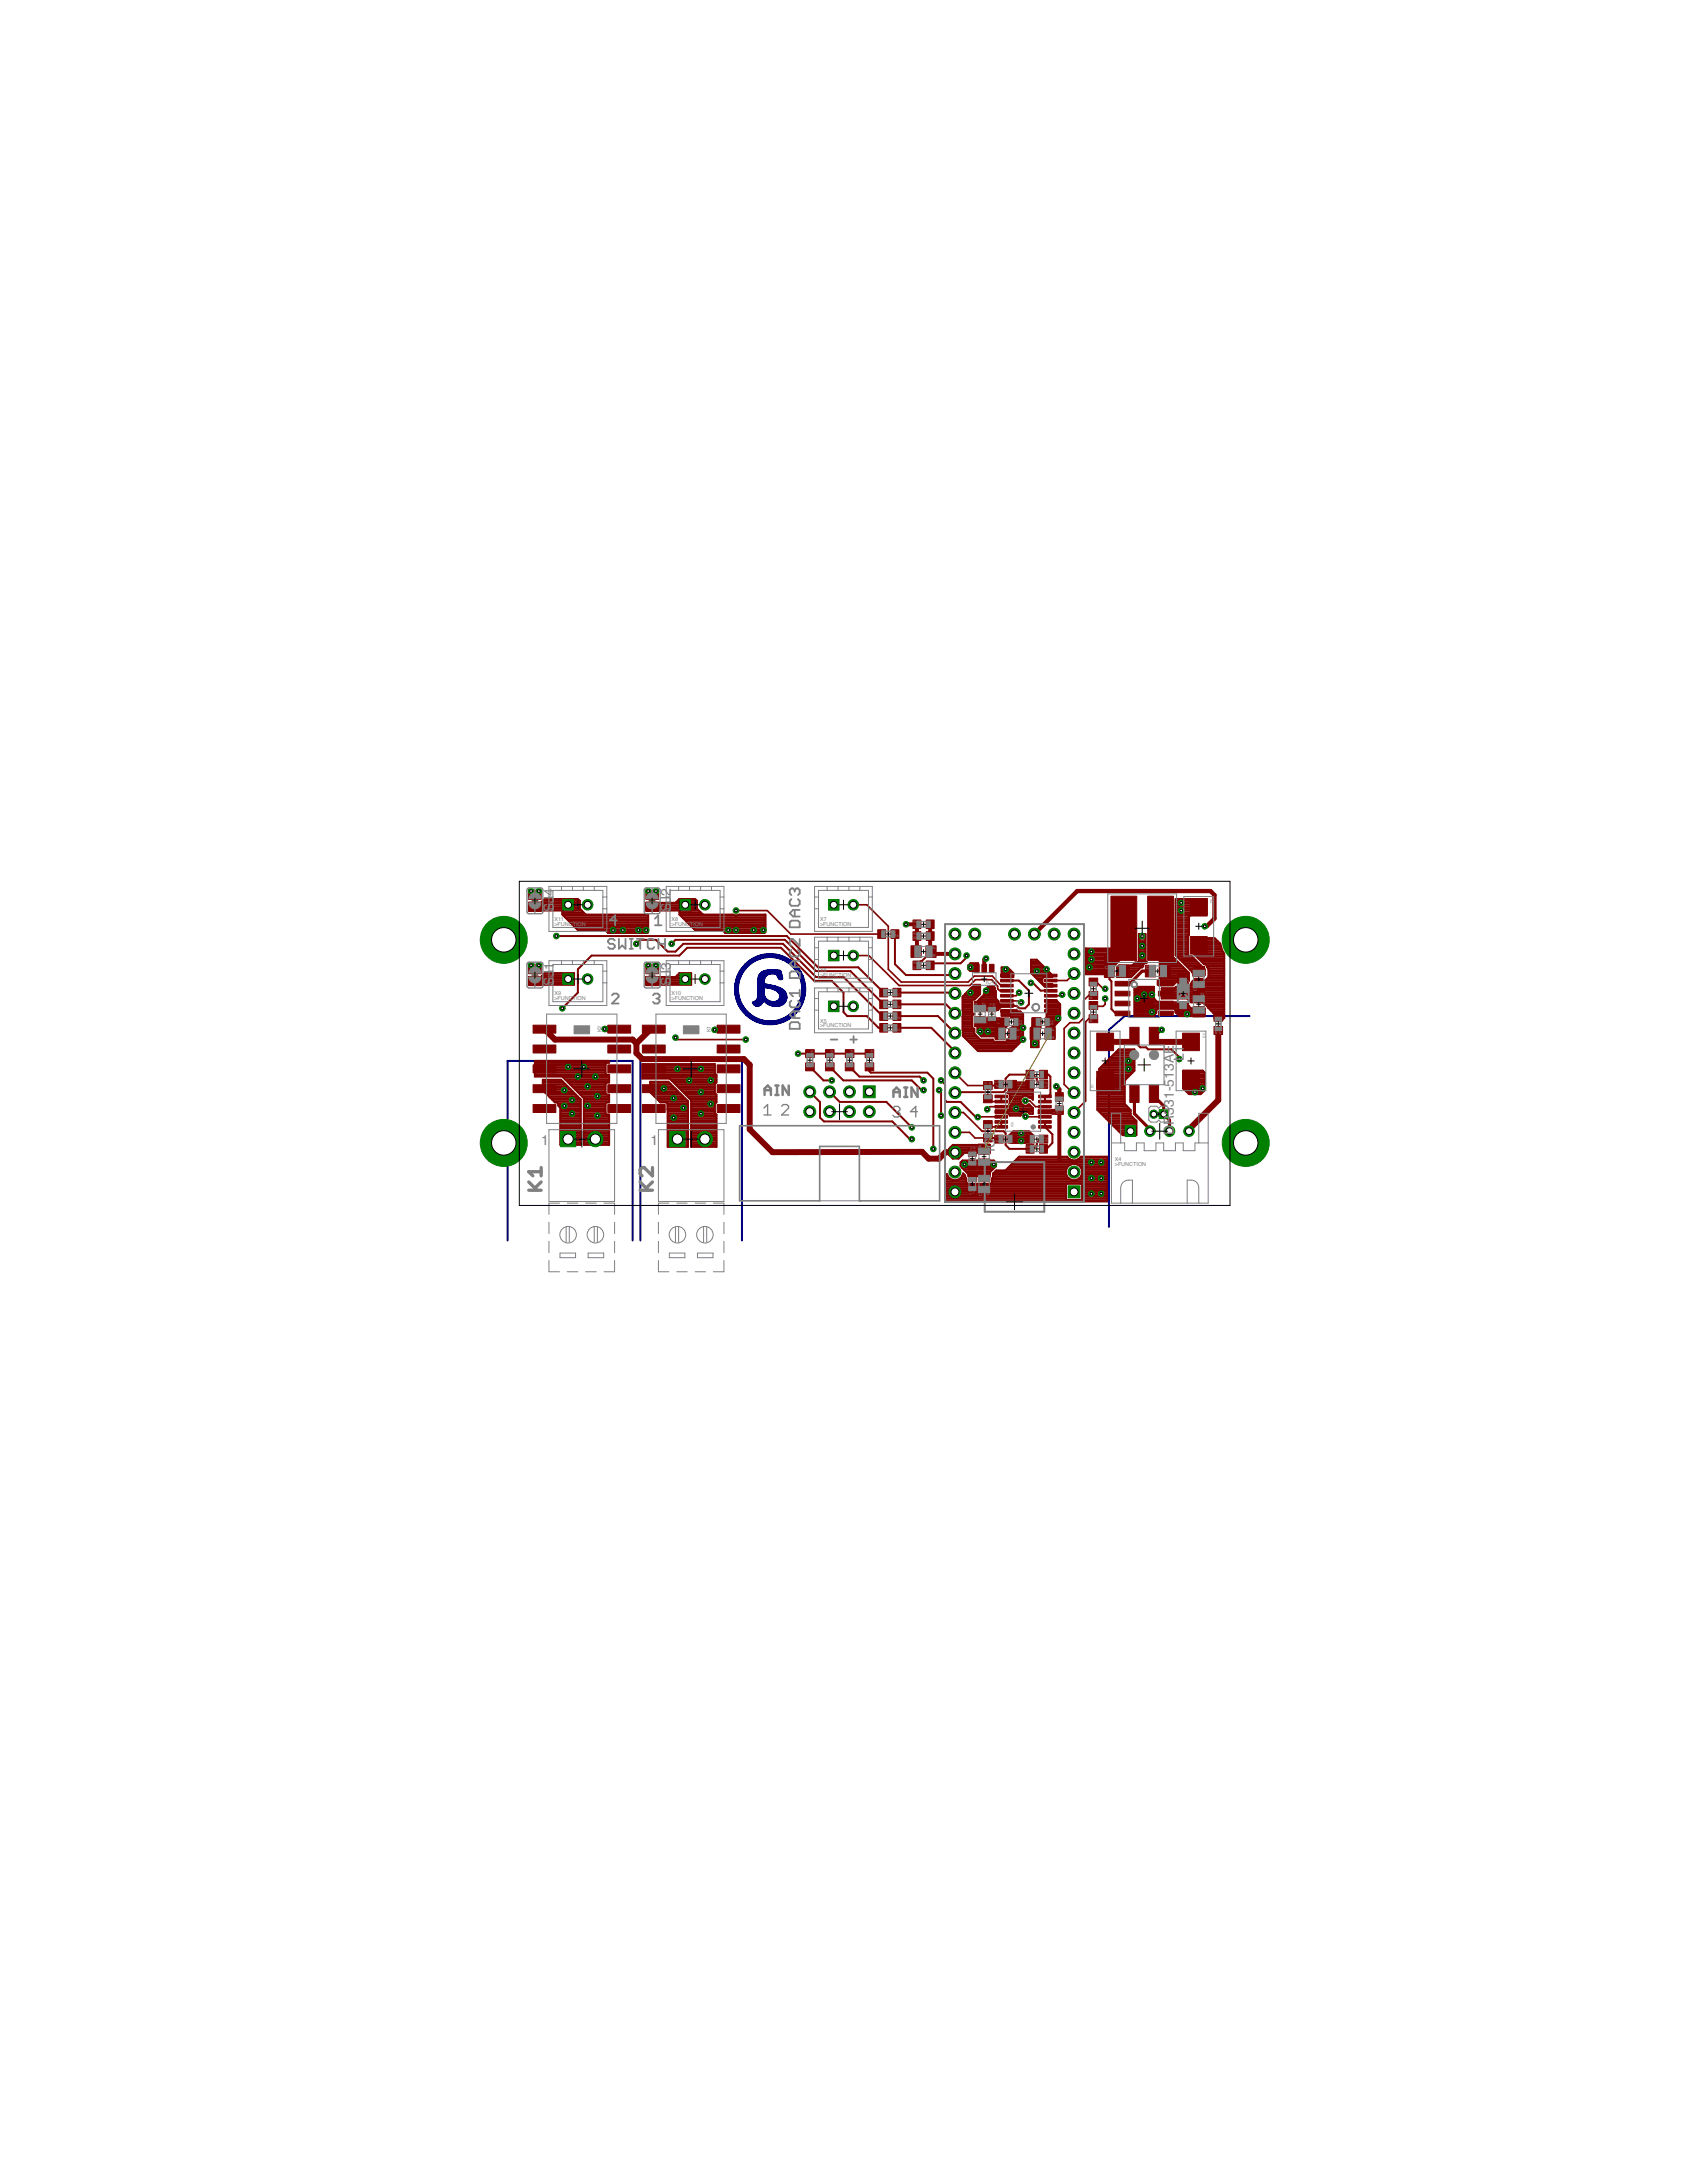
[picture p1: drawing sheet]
<svg xmlns="http://www.w3.org/2000/svg" width="216mm" height="279mm" viewBox="0 0 216 279" stroke-linecap="round" stroke-linejoin="round" font-family="sans-serif">
<defs><g id="words">
<g font-size="1.8" fill="#808080">
<text x="70.9" y="116.7" transform="rotate(-90 70.9 116.7)">S</text>
<text x="70.9" y="115.6" transform="rotate(-90 70.9 115.6)">J</text>
<text x="70.9" y="114.6" transform="rotate(-90 70.9 114.6)">4</text>
<text x="85.9" y="116.7" transform="rotate(-90 85.9 116.7)">S</text>
<text x="85.9" y="115.6" transform="rotate(-90 85.9 115.6)">J2</text>
<text x="70.9" y="125.1" transform="rotate(-90 70.9 125.1)">J</text>
<text x="70.9" y="124.1" transform="rotate(-90 70.9 124.1)">1</text>
<text x="85.9" y="125.1" transform="rotate(-90 85.9 125.1)">J3</text>
<text x="70.9" y="126.2" transform="rotate(-90 70.9 126.2)">S</text>
<text x="85.9" y="126.2" transform="rotate(-90 85.9 126.2)">S</text>
<text x="151.5" y="135.7" transform="rotate(-90 151.5 135.7)">L1</text>
<text x="69.3" y="146.6">1</text>
<text x="83.3" y="146.6">1</text>
<text x="127.3" y="147.5" transform="rotate(-90 127.3 147.5)">IC1</text>
<text x="150.2" y="145.2" transform="rotate(-90 150.2 145.2)">DR331-513AE</text>
</g>
<g font-size=".7" fill="#808080">
<text x="71" y="118.5">&gt;FUNCTION</text>
<text x="71" y="117.9">X11</text>
<text x="86" y="118.5">&gt;FUNCTION</text>
<text x="86" y="117.9">X8</text>
<text x="104.9" y="118.5">&gt;FUNCTION</text>
<text x="104.9" y="117.9">X7</text>
<text x="104.9" y="125">&gt;FUNCTION</text>
<text x="104.9" y="124.4">X6</text>
<text x="126.2" y="125.9">IC4</text>
<text x="146.5" y="120.3" transform="rotate(-90 146.5 120.3)">L2</text>
<text x="71" y="128">&gt;FUNCTION</text>
<text x="71" y="127.4">X9</text>
<text x="86" y="128">&gt;FUNCTION</text>
<text x="86" y="127.4">X10</text>
<text x="104.9" y="131.5">&gt;FUNCTION</text>
<text x="104.9" y="130.9">X5</text>
<text x="130.6" y="129.1" transform="rotate(-90 130.6 129.1)">IC3</text>
<text x="152.1" y="126.3" transform="rotate(-90 152.1 126.3)">D3</text>
<text x="77" y="132.1" transform="rotate(-90 77 132.1)">K2</text>
<text x="91" y="132.1" transform="rotate(-90 91 132.1)">K1</text>
<text x="142.7" y="149.3">&gt;FUNCTION</text>
<text x="142.7" y="148.5">X4</text>
</g>
<g font-size=".6" fill="#808080">
<text x="118.8" y="121.4">10u</text>
<text x="119" y="122.5">C9</text>
<text x="141.4" y="124">C4</text>
<text x="146.7" y="124">C1</text>
<text x="125.1" y="129.2" transform="rotate(-90 125.1 129.2)">1</text>
<text x="125.1" y="128.9" transform="rotate(-90 125.1 128.9)">0u</text>
<text x="126.1" y="129.3" transform="rotate(-90 126.1 129.3)">C</text>
<text x="126.1" y="128.9" transform="rotate(-90 126.1 128.9)">22</text>
<text x="129.6" y="131.9">10u</text>
<text x="134.1" y="131.9">10u</text>
<text x="153.2" y="126.8" transform="rotate(-90 153.2 126.8)">C</text>
<text x="153.2" y="126.4" transform="rotate(-90 153.2 126.4)">3</text>
<text x="154.1" y="127.7" transform="rotate(-90 154.1 127.7)">C</text>
<text x="154.1" y="127.3" transform="rotate(-90 154.1 127.3)">2</text>
<text x="129.5" y="133">C27</text>
<text x="134" y="133">C25</text>
<text x="125.6" y="147.4" transform="rotate(-90 125.6 147.4)">10</text>
<text x="125.6" y="146.8" transform="rotate(-90 125.6 146.8)">u</text>
<text x="126.6" y="147.2" transform="rotate(-90 126.6 147.2)">C</text>
<text x="126.6" y="146.8" transform="rotate(-90 126.6 146.8)">7</text>
<text x="125.7" y="153.1" transform="rotate(-90 125.7 153.1)">C</text>
<text x="125.7" y="152.7" transform="rotate(-90 125.7 152.7)">20</text>
<text x="126.7" y="153.1" transform="rotate(-90 126.7 153.1)">10</text>
<text x="126.7" y="152.5" transform="rotate(-90 126.7 152.5)">u</text>
</g>
<g font-size=".4" fill="#808080">
<text x="114.4" y="120">R6</text>
<text x="116.9" y="118.2">R11</text>
<text x="116.9" y="119.7">R12</text>
<text x="116.9" y="118.7">THERM</text>
<text x="155.2" y="115.6" transform="rotate(-90 155.2 115.6)">D5</text>
<text x="116.9" y="123.4">R13</text>
<text x="116.9" y="120.2">62k 1%</text>
<text x="116.9" y="124">2.2k 1%</text>
<text x="114.7" y="132">R3</text>
<text x="114.7" y="127.5">R7</text>
<text x="114.7" y="129">R8</text>
<text x="114.7" y="130.5">R9</text>
<text x="126.9" y="129" transform="rotate(-90 126.9 129)">.1u</text>
<text x="127.4" y="129.2" transform="rotate(-90 127.4 129.2)">C</text>
<text x="127.4" y="128.9" transform="rotate(-90 127.4 128.9)">29</text>
<text x="130" y="131.2">C28</text>
<text x="130.3" y="130.8">.1u</text>
<text x="134" y="131.2">C26</text>
<text x="134.3" y="130.8">.1u</text>
<text x="139.8" y="130.8" transform="rotate(-90 139.8 130.8)">R1</text>
<text x="139.8" y="127.8" transform="rotate(-90 139.8 127.8)">R2</text>
<text x="104.1" y="135.2" transform="rotate(-90 104.1 135.2)">R20</text>
<text x="106.6" y="135.2" transform="rotate(-90 106.6 135.2)">R22</text>
<text x="109.1" y="135.2" transform="rotate(-90 109.1 135.2)">R24</text>
<text x="111.7" y="135.2" transform="rotate(-90 111.7 135.2)">R18</text>
<text x="131.4" y="137.4">R15</text>
<text x="131.4" y="138">2k2</text>
<text x="154.2" y="132.8" transform="rotate(-90 154.2 132.8)">D2</text>
<text x="155.8" y="132.3" transform="rotate(-90 155.8 132.3)">R5</text>
<text x="156.4" y="132.3" transform="rotate(-90 156.4 132.3)">PTC 0.25A</text>
<text x="126.3" y="139.2" transform="rotate(-90 126.3 139.2)">2k2</text>
<text x="126.9" y="139.3" transform="rotate(-90 126.9 139.3)">R16</text>
<text x="127.3" y="138.7">C18</text>
<text x="127.3" y="139.1">.1u</text>
<text x="133.3" y="139.2">C17</text>
<text x="133.5" y="138.8">.1u</text>
<text x="135.4" y="142.6" transform="rotate(-90 135.4 142.6)">C6</text>
<text x="135.9" y="142.6" transform="rotate(-90 135.9 142.6)">.1u</text>
<text x="139.9" y="139.3" transform="rotate(-90 139.9 139.3)">D1</text>
<text x="124.4" y="147.5" transform="rotate(-90 124.4 147.5)">.1u</text>
<text x="124.9" y="147.4" transform="rotate(-90 124.9 147.4)">C8</text>
<text x="126.3" y="146.1" transform="rotate(-90 126.3 146.1)">R17</text>
<text x="126.9" y="146.1" transform="rotate(-90 126.9 146.1)">2k2</text>
<text x="127.3" y="145.7">C19</text>
<text x="127.3" y="146.1">.1u</text>
<text x="129.7" y="144.3" transform="rotate(-90 129.7 144.3)">IC5</text>
<text x="131.4" y="146.9">R14</text>
<text x="131.4" y="147.5">2k2</text>
<text x="133.3" y="146.2">C15</text>
<text x="133.5" y="145.7">.1u</text>
<text x="124.3" y="152.9" transform="rotate(-90 124.3 152.9)">C21</text>
<text x="124.8" y="152.9" transform="rotate(-90 124.8 152.9)">.1u</text>
</g>
</g></defs>
<g fill="#000080" stroke="#000080" stroke-width=".25">
<path d="M141.9 131.8v25.2z"/>
<path d="M141.9 131.8l2-1.8z"/>
<path d="M143.9 130h16z"/>
<path d="M95 135.8v23z"/>
<path d="M82 135.8h13z"/>
<path d="M82 135.8v23z"/>
<path d="M81 135.8v23z"/>
<path d="M65 135.8h16z"/>
<path d="M65 135.8v23z"/>
</g>
<g fill="#000080" stroke="#000080" stroke-width=".13">
<path d="M98.1 131.1h.9z"/>
<path d="M97.9 131.1h1.3z"/>
<path d="M97.7 131l1.7 .1z"/>
<path d="M97.6 131l1.9 .1z"/>
<path d="M97.5 131h2.2z"/>
<path d="M97.4 131h2.3z"/>
<path d="M97.3 130.9l2.5 .1z"/>
<path d="M97.2 130.9l2.7 .1z"/>
<path d="M98.8 130.9h1.2z"/>
<path d="M97.1 130.9h1.2z"/>
<path d="M99.1 130.9h1z"/>
<path d="M97 130.9h1z"/>
<path d="M99.3 130.8l.9 .1z"/>
<path d="M96.9 130.8l.9 .1z"/>
<path d="M99.5 130.8h.8z"/>
<path d="M96.9 130.8h.8z"/>
<path d="M99.6 130.8h.7z"/>
<path d="M96.8 130.8h.7z"/>
<path d="M99.7 130.7l.7 .1z"/>
<path d="M96.7 130.7l.7 .1z"/>
<path d="M99.8 130.7h.7z"/>
<path d="M98.1 130.7h.9z"/>
<path d="M96.7 130.7h.6z"/>
<path d="M99.9 130.7h.6z"/>
<path d="M97.9 130.7h1.3z"/>
<path d="M96.6 130.7h.6z"/>
<path d="M100 130.7h.6z"/>
<path d="M97.7 130.7h1.7z"/>
<path d="M100 130.6l.6 .1z"/>
<path d="M99 130.6l.5 .1z"/>
<path d="M97.6 130.6l.5 .1z"/>
<path d="M96.5 130.6l.6 .1z"/>
<path d="M100.1 130.6h.6z"/>
<path d="M99.2 130.6h.4z"/>
<path d="M97.5 130.6h.4z"/>
<path d="M96.5 130.6h.5z"/>
<path d="M100.2 130.6h.5z"/>
<path d="M99.4 130.6h.3z"/>
<path d="M97.4 130.6h.3z"/>
<path d="M96.4 130.6h.5z"/>
<path d="M100.2 130.5l.6 .1z"/>
<path d="M99.5 130.5l.3 .1z"/>
<path d="M97.3 130.5l.3 .1z"/>
<path d="M96.3 130.5l.6 .1z"/>
<path d="M100.3 130.5l.5 .1z"/>
<path d="M99.6 130.5l.3 .1z"/>
<path d="M97.2 130.5l.3 .1z"/>
<path d="M96.3 130.5l.5 .1z"/>
<path d="M100.4 130.5h.5z"/>
<path d="M99.7 130.5h.3z"/>
<path d="M97.2 130.5h.2z"/>
<path d="M96.2 130.5h.6z"/>
<path d="M100.5 130.5h.4z"/>
<path d="M99.8 130.5h.3z"/>
<path d="M97.1 130.5h.2z"/>
<path d="M96.2 130.5h.5z"/>
<path d="M100.5 130.4l.4 .1z"/>
<path d="M99.9 130.4l.2 .1z"/>
<path d="M97 130.4l.2 .1z"/>
<path d="M96.2 130.4l.4 .1z"/>
<path d="M100.5 130.4l.5 .1z"/>
<path d="M100 130.4l.2 .1z"/>
<path d="M96.9 130.4l.2 .1z"/>
<path d="M96.1 130.4l.5 .1z"/>
<path d="M100.6 130.4h.4z"/>
<path d="M100.1 130.4h.2z"/>
<path d="M96.9 130.4h.2z"/>
<path d="M96.1 130.4h.4z"/>
<path d="M100.6 130.3l.5 .1z"/>
<path d="M100.1 130.3l.2 .1z"/>
<path d="M96.8 130.3l.2 .1z"/>
<path d="M96 130.3l.5 .1z"/>
<path d="M100.7 130.3l.5 .1z"/>
<path d="M100.2 130.3l.2 .1z"/>
<path d="M95.9 130.3l.5 .1z"/>
<path d="M100.8 130.3h.4z"/>
<path d="M100.2 130.3h.2z"/>
<path d="M96.7 130.3h.2z"/>
<path d="M95.9 130.3h.5z"/>
<path d="M100.3 130.3h.2z"/>
<path d="M96.6 130.3h.2z"/>
<path d="M95.9 130.3h.4z"/>
<path d="M100.8 130.2l.5 .1z"/>
<path d="M100.4 130.2l.1 .1z"/>
<path d="M96.6 130.2l.2 .1z"/>
<path d="M95.8 130.2l.5 .1z"/>
<path d="M100.9 130.2h.4z"/>
<path d="M100.4 130.2h.2z"/>
<path d="M96.5 130.2h.2z"/>
<path d="M95.8 130.2h.4z"/>
<path d="M100.5 130.2h.1z"/>
<path d="M96.5 130.2h.1z"/>
<path d="M101 130.2h.4z"/>
<path d="M100.5 130.2h.2z"/>
<path d="M95.7 130.2h.4z"/>
<path d="M101 130.1l.4 .1z"/>
<path d="M100.6 130.1l.1 .1z"/>
<path d="M96.4 130.1l.2 .1z"/>
<path d="M95.7 130.1l.4 .1z"/>
<path d="M101 130.1h.4z"/>
<path d="M100.6 130.1h.2z"/>
<path d="M96.4 130.1h.1z"/>
<path d="M95.7 130.1h.4z"/>
<path d="M101.1 130.1h.4z"/>
<path d="M100.7 130.1h.1z"/>
<path d="M96.3 130.1h.1z"/>
<path d="M95.7 130.1h.3z"/>
<path d="M101.1 130l.4 .1z"/>
<path d="M100.7 130l.2 .1z"/>
<path d="M96.2 130l.2 .1z"/>
<path d="M95.6 130l.4 .1z"/>
<path d="M101.2 130h.3z"/>
<path d="M100.8 130h.1z"/>
<path d="M96.2 130h.2z"/>
<path d="M95.6 130h.3z"/>
<path d="M101.2 130h.4z"/>
<path d="M96.2 130h.1z"/>
<path d="M95.5 130h.4z"/>
<path d="M101.2 129.9l.4 .1z"/>
<path d="M100.8 129.9l.2 .1z"/>
<path d="M96.1 129.9l.2 .1z"/>
<path d="M95.5 129.9l.4 .1z"/>
<path d="M101.3 129.9l.3 .1z"/>
<path d="M100.9 129.9l.1 .1z"/>
<path d="M96.1 129.9l.1 .1z"/>
<path d="M101.3 129.9h.4z"/>
<path d="M100.9 129.9h.2z"/>
<path d="M96.1 129.9h.1z"/>
<path d="M95.4 129.9h.4z"/>
<path d="M101 129.9h.1z"/>
<path d="M96 129.9h.2z"/>
<path d="M101.4 129.8l.3 .1z"/>
<path d="M101 129.8l.1 .1z"/>
<path d="M96 129.8l.1 .1z"/>
<path d="M95.4 129.8l.3 .1z"/>
<path d="M101 129.8l.2 .1z"/>
<path d="M95.9 129.8l.2 .1z"/>
<path d="M101.4 129.8h.4z"/>
<path d="M101.1 129.8h.1z"/>
<path d="M95.9 129.8h.1z"/>
<path d="M95.3 129.8h.4z"/>
<path d="M101.5 129.8h.3z"/>
<path d="M101.5 129.7l.3 .1z"/>
<path d="M101.1 129.7l.2 .1z"/>
<path d="M95.8 129.7l.2 .1z"/>
<path d="M95.3 129.7l.3 .1z"/>
<path d="M101.5 129.7h.4z"/>
<path d="M101.2 129.7h.1z"/>
<path d="M95.8 129.7h.1z"/>
<path d="M95.2 129.7h.4z"/>
<path d="M101.6 129.6l.3 .1z"/>
<path d="M101.2 129.6l.1 .1z"/>
<path d="M95.8 129.6l.1 .1z"/>
<path d="M95.2 129.6l.3 .1z"/>
<path d="M101.6 129.6h.3z"/>
<path d="M101.3 129.6h.1z"/>
<path d="M95.7 129.6h.2z"/>
<path d="M95.2 129.6h.3z"/>
<path d="M101.6 129.6h.4z"/>
<path d="M95.7 129.6h.1z"/>
<path d="M95.1 129.6h.4z"/>
<path d="M101.7 129.6h.3z"/>
<path d="M101.3 129.6h.2z"/>
<path d="M101.7 129.5l.3 .1z"/>
<path d="M101.3 129.5l.2 .1z"/>
<path d="M95.6 129.5l.2 .1z"/>
<path d="M95.1 129.5l.3 .1z"/>
<path d="M101.7 129.5h.3z"/>
<path d="M101.4 129.5h.1z"/>
<path d="M95.6 129.5h.1z"/>
<path d="M95.1 129.5h.3z"/>
<path d="M101.4 129.5h.2z"/>
<path d="M101.8 129.4l.3 .1z"/>
<path d="M101.5 129.4l.1 .1z"/>
<path d="M95.6 129.4l.1 .1z"/>
<path d="M95 129.4l.3 .1z"/>
<path d="M95.5 129.4l.1 .1z"/>
<path d="M101.8 129.4h.3z"/>
<path d="M101.5 129.4h.1z"/>
<path d="M95.5 129.4h.1z"/>
<path d="M95 129.4h.3z"/>
<path d="M101.9 129.3l.3 .1z"/>
<path d="M101.5 129.3l.1 .1z"/>
<path d="M95.5 129.3l.1 .1z"/>
<path d="M95 129.3l.3 .1z"/>
<path d="M101.5 129.3l.2 .1z"/>
<path d="M95.4 129.3l.2 .1z"/>
<path d="M95 129.3l.2 .1z"/>
<path d="M101.9 129.3h.3z"/>
<path d="M101.6 129.3h.1z"/>
<path d="M95.4 129.3h.1z"/>
<path d="M94.9 129.3h.3z"/>
<path d="M101.9 129.2l.3 .1z"/>
<path d="M101.6 129.2l.1 .1z"/>
<path d="M95.4 129.2l.1 .1z"/>
<path d="M94.9 129.2l.3 .1z"/>
<path d="M102 129.2l.3 .1z"/>
<path d="M101.6 129.2l.2 .1z"/>
<path d="M95.3 129.2l.2 .1z"/>
<path d="M94.8 129.2l.3 .1z"/>
<path d="M102 129.2h.3z"/>
<path d="M101.7 129.2h.1z"/>
<path d="M95.3 129.2h.1z"/>
<path d="M94.8 129.2h.3z"/>
<path d="M102 129.1l.3 .1z"/>
<path d="M101.7 129.1l.1 .1z"/>
<path d="M95.3 129.1l.1 .1z"/>
<path d="M94.8 129.1l.3 .1z"/>
<path d="M102 129.1h.3z"/>
<path d="M101.7 129.1h.2z"/>
<path d="M95.2 129.1h.2z"/>
<path d="M94.8 129.1h.3z"/>
<path d="M101.8 129.1h.1z"/>
<path d="M102.1 129.1h.3z"/>
<path d="M95.2 129.1h.1z"/>
<path d="M94.7 129.1h.3z"/>
<path d="M102.1 129l.3 .1z"/>
<path d="M101.8 129l.1 .1z"/>
<path d="M95.2 129l.1 .1z"/>
<path d="M94.7 129l.3 .1z"/>
<path d="M102.1 129h.3z"/>
<path d="M101.8 129h.1z"/>
<path d="M95.2 129h.1z"/>
<path d="M94.7 129h.3z"/>
<path d="M102.2 128.9l.2 .1z"/>
<path d="M101.9 128.9l.1 .1z"/>
<path d="M95.1 128.9l.1 .1z"/>
<path d="M94.7 128.9l.3 .1z"/>
<path d="M102.2 128.9h.2z"/>
<path d="M101.9 128.9h.1z"/>
<path d="M95.1 128.9h.1z"/>
<path d="M94.7 128.9h.3z"/>
<path d="M102.2 128.9h.3z"/>
<path d="M94.6 128.9h.3z"/>
<path d="M102.2 128.8l.3 .1z"/>
<path d="M101.9 128.8l.1 .1z"/>
<path d="M95.1 128.8l.1 .1z"/>
<path d="M94.6 128.8l.3 .1z"/>
<path d="M101.9 128.8l.2 .1z"/>
<path d="M102.2 128.8h.3z"/>
<path d="M94.6 128.8h.3z"/>
<path d="M102 128.8h.1z"/>
<path d="M99 128.8h.7z"/>
<path d="M96.8 128.8h.3z"/>
<path d="M95 128.8h.1z"/>
<path d="M102.3 128.7l.3 .1z"/>
<path d="M102 128.7l.1 .1z"/>
<path d="M98.8 128.7l1 .1z"/>
<path d="M96.7 128.7l.5 .1z"/>
<path d="M95 128.7l.1 .1z"/>
<path d="M94.6 128.7l.2 .1z"/>
<path d="M98.7 128.7l1.2 .1z"/>
<path d="M96.6 128.7l.6 .1z"/>
<path d="M102.3 128.7h.3z"/>
<path d="M102 128.7h.1z"/>
<path d="M98.6 128.7h1.4z"/>
<path d="M96.6 128.7h.7z"/>
<path d="M95 128.7h.1z"/>
<path d="M94.5 128.7h.3z"/>
<path d="M98.5 128.7h1.5z"/>
<path d="M102.3 128.6l.3 .1z"/>
<path d="M102.1 128.6l.1 .1z"/>
<path d="M98.5 128.6l1.6 .1z"/>
<path d="M96.5 128.6l.8 .1z"/>
<path d="M95 128.6v.1z"/>
<path d="M94.5 128.6l.3 .1z"/>
<path d="M102.4 128.6h.2z"/>
<path d="M102.1 128.6h.1z"/>
<path d="M98.4 128.6h1.7z"/>
<path d="M96.5 128.6h.9z"/>
<path d="M94.9 128.6h.1z"/>
<path d="M94.5 128.6h.2z"/>
<path d="M102.4 128.6h.3z"/>
<path d="M98.4 128.6h1.8z"/>
<path d="M94.5 128.6h.3z"/>
<path d="M102.4 128.5l.2 .1z"/>
<path d="M102.1 128.5l.1 .1z"/>
<path d="M98.3 128.5l1.9 .1z"/>
<path d="M96.5 128.5l.9 .1z"/>
<path d="M94.9 128.5l.1 .1z"/>
<path d="M94.5 128.5l.2 .1z"/>
<path d="M102.4 128.5h.3z"/>
<path d="M102.1 128.5h.1z"/>
<path d="M98.3 128.5h1.9z"/>
<path d="M96.4 128.5h1.1z"/>
<path d="M94.9 128.5h.1z"/>
<path d="M94.4 128.5h.3z"/>
<path d="M102.1 128.5h.2z"/>
<path d="M98.2 128.5h2.1z"/>
<path d="M94.8 128.5h.2z"/>
<path d="M102.2 128.5h.1z"/>
<path d="M102.4 128.4l.3 .1z"/>
<path d="M102.2 128.4l.1 .1z"/>
<path d="M98.1 128.4l2.3 .1z"/>
<path d="M96.4 128.4l1.1 .1z"/>
<path d="M94.8 128.4l.1 .1z"/>
<path d="M94.4 128.4l.3 .1z"/>
<path d="M102.4 128.4h.3z"/>
<path d="M102.2 128.4h.1z"/>
<path d="M98.1 128.4h2.3z"/>
<path d="M96.3 128.4h1.3z"/>
<path d="M94.8 128.4h.1z"/>
<path d="M94.4 128.4h.3z"/>
<path d="M102.5 128.4h.2z"/>
<path d="M98 128.4h2.4z"/>
<path d="M94.4 128.4h.2z"/>
<path d="M102.5 128.3l.2 .1z"/>
<path d="M102.2 128.3l.1 .1z"/>
<path d="M98 128.3l2.4 .1z"/>
<path d="M96.3 128.3l1.3 .1z"/>
<path d="M94.8 128.3l.1 .1z"/>
<path d="M94.4 128.3l.2 .1z"/>
<path d="M102.5 128.3l.3 .1z"/>
<path d="M98 128.3l2.5 .1z"/>
<path d="M102.5 128.3h.3z"/>
<path d="M98 128.3h2.5z"/>
<path d="M96.3 128.3h1.3z"/>
<path d="M94.8 128.3h.1z"/>
<path d="M94.4 128.3h.2z"/>
<path d="M102.5 128.2l.3 .1z"/>
<path d="M102.2 128.2l.2 .1z"/>
<path d="M97.9 128.2l2.6 .1z"/>
<path d="M96.3 128.2l1.4 .1z"/>
<path d="M94.7 128.2l.2 .1z"/>
<path d="M94.3 128.2l.3 .1z"/>
<path d="M102.3 128.2l.1 .1z"/>
<path d="M96.3 128.2l1.3 .1z"/>
<path d="M94.7 128.2l.1 .1z"/>
<path d="M102.5 128.2h.3z"/>
<path d="M102.3 128.2h.1z"/>
<path d="M97.9 128.2h2.6z"/>
<path d="M96.4 128.2h1.3z"/>
<path d="M94.7 128.2h.1z"/>
<path d="M94.3 128.2h.3z"/>
<path d="M102.6 128.2h.2z"/>
<path d="M99.1 128.2h1.5z"/>
<path d="M97.9 128.2h.9z"/>
<path d="M96.5 128.2h1.2z"/>
<path d="M102.6 128.1l.2 .1z"/>
<path d="M102.3 128.1l.1 .1z"/>
<path d="M99.3 128.1l1.3 .1z"/>
<path d="M97.8 128.1l.9 .1z"/>
<path d="M96.6 128.1l1.1 .1z"/>
<path d="M94.7 128.1l.1 .1z"/>
<path d="M94.3 128.1l.3 .1z"/>
<path d="M99.4 128.1l1.2 .1z"/>
<path d="M97.8 128.1l.8 .1z"/>
<path d="M94.3 128.1l.2 .1z"/>
<path d="M102.6 128.1h.2z"/>
<path d="M102.3 128.1h.1z"/>
<path d="M99.4 128.1h1.2z"/>
<path d="M96.7 128.1h1.8z"/>
<path d="M94.7 128.1h.1z"/>
<path d="M94.3 128.1h.2z"/>
<path d="M99.5 128.1h1.1z"/>
<path d="M96.7 128.1h1.7z"/>
<path d="M102.6 128l.2 .1z"/>
<path d="M102.4 128v.1z"/>
<path d="M99.5 128l1.1 .1z"/>
<path d="M96.7 128l1.7 .1z"/>
<path d="M94.7 128v.1z"/>
<path d="M94.3 128l.2 .1z"/>
<path d="M102.6 128h.3z"/>
<path d="M99.5 128h1.1z"/>
<path d="M96.8 128h1.5z"/>
<path d="M94.2 128h.3z"/>
<path d="M102.4 128h.1z"/>
<path d="M99.6 128h1z"/>
<path d="M102.7 128h.2z"/>
<path d="M94.6 128h.1z"/>
<path d="M94.3 128h.2z"/>
<path d="M102.6 127.9l.3 .1z"/>
<path d="M102.4 127.9l.1 .1z"/>
<path d="M99.6 127.9l1 .1z"/>
<path d="M96.8 127.9l1.4 .1z"/>
<path d="M94.6 127.9l.1 .1z"/>
<path d="M94.2 127.9l.3 .1z"/>
<path d="M102.6 127.9h.3z"/>
<path d="M102.4 127.9h.1z"/>
<path d="M99.7 127.9h1z"/>
<path d="M96.9 127.9h1.3z"/>
<path d="M94.6 127.9h.1z"/>
<path d="M94.2 127.9h.3z"/>
<path d="M102.7 127.9h.2z"/>
<path d="M96.9 127.9h1.2z"/>
<path d="M94.2 127.9h.2z"/>
<path d="M102.7 127.8l.2 .1z"/>
<path d="M102.4 127.8l.1 .1z"/>
<path d="M99.7 127.8l1 .1z"/>
<path d="M96.9 127.8l1.2 .1z"/>
<path d="M94.6 127.8l.1 .1z"/>
<path d="M94.2 127.8l.2 .1z"/>
<path d="M102.7 127.8h.2z"/>
<path d="M102.4 127.8h.1z"/>
<path d="M99.7 127.8h1z"/>
<path d="M96.9 127.8h1.2z"/>
<path d="M94.6 127.8h.1z"/>
<path d="M94.2 127.8h.2z"/>
<path d="M102.7 127.7l.3 .1z"/>
<path d="M102.4 127.7l.1 .1z"/>
<path d="M99.7 127.7l1 .1z"/>
<path d="M96.9 127.7l1.1 .1z"/>
<path d="M94.6 127.7l.1 .1z"/>
<path d="M94.1 127.7l.3 .1z"/>
<path d="M102.7 127.7h.3z"/>
<path d="M102.5 127.7h.1z"/>
<path d="M99.8 127.7h.9z"/>
<path d="M96.9 127.7h1.1z"/>
<path d="M94.1 127.7h.3z"/>
<path d="M94.2 127.7h.2z"/>
<path d="M102.7 127.6l.3 .1z"/>
<path d="M102.5 127.6l.1 .1z"/>
<path d="M99.8 127.6l.9 .1z"/>
<path d="M97 127.6l.9 .1z"/>
<path d="M94.6 127.6v.1z"/>
<path d="M94.2 127.6l.2 .1z"/>
<path d="M94.1 127.6l.3 .1z"/>
<path d="M102.7 127.6h.3z"/>
<path d="M102.5 127.6h.1z"/>
<path d="M99.8 127.6h.9z"/>
<path d="M96.9 127.6h1z"/>
<path d="M94.5 127.6h.1z"/>
<path d="M94.1 127.6h.3z"/>
<path d="M102.8 127.6h.2z"/>
<path d="M94.1 127.6h.2z"/>
<path d="M102.8 127.5l.2 .1z"/>
<path d="M102.5 127.5l.1 .1z"/>
<path d="M99.8 127.5l.9 .1z"/>
<path d="M97 127.5l.9 .1z"/>
<path d="M94.5 127.5l.1 .1z"/>
<path d="M94.1 127.5l.2 .1z"/>
<path d="M102.8 127.5h.2z"/>
<path d="M102.5 127.5h.1z"/>
<path d="M99.8 127.5h.9z"/>
<path d="M97 127.5h.9z"/>
<path d="M94.5 127.5h.1z"/>
<path d="M94.1 127.5h.3z"/>
<path d="M102.8 127.4l.2 .1z"/>
<path d="M102.5 127.4l.1 .1z"/>
<path d="M99.8 127.4l.9 .1z"/>
<path d="M97 127.4l.9 .1z"/>
<path d="M94.5 127.4l.1 .1z"/>
<path d="M94.1 127.4l.3 .1z"/>
<path d="M102.8 127.4h.2z"/>
<path d="M102.5 127.4h.1z"/>
<path d="M99.8 127.4h.9z"/>
<path d="M97 127.4h.9z"/>
<path d="M94.5 127.4h.1z"/>
<path d="M94.1 127.4h.2z"/>
<path d="M97 127.4h.8z"/>
<path d="M102.8 127.3l.2 .1z"/>
<path d="M102.6 127.3v.1z"/>
<path d="M99.8 127.3l.9 .1z"/>
<path d="M97 127.3l.8 .1z"/>
<path d="M94.5 127.3l.1 .1z"/>
<path d="M94.1 127.3l.2 .1z"/>
<path d="M102.8 127.3h.2z"/>
<path d="M99.8 127.3h.9z"/>
<path d="M97 127.3h.8z"/>
<path d="M94.5 127.3h.1z"/>
<path d="M94.1 127.3h.2z"/>
<path d="M102.8 127.2l.2 .1z"/>
<path d="M102.6 127.2v.1z"/>
<path d="M99.7 127.2l.9 .1z"/>
<path d="M97 127.2l.8 .1z"/>
<path d="M94.5 127.2l.1 .1z"/>
<path d="M94.1 127.2l.2 .1z"/>
<path d="M102.8 127.2h.2z"/>
<path d="M99.7 127.2h.9z"/>
<path d="M97 127.2h.8z"/>
<path d="M94.1 127.2h.2z"/>
<path d="M102.8 127.1l.3 .1z"/>
<path d="M102.6 127.1l.1 .1z"/>
<path d="M99.7 127.1l.9 .1z"/>
<path d="M97 127.1l.8 .1z"/>
<path d="M94.4 127.1l.1 .1z"/>
<path d="M94 127.1l.3 .1z"/>
<path d="M102.8 127.1h.3z"/>
<path d="M102.6 127.1h.1z"/>
<path d="M99.7 127.1h.9z"/>
<path d="M97 127.1h.8z"/>
<path d="M94.4 127.1h.1z"/>
<path d="M94 127.1h.3z"/>
<path d="M102.8 127l.3 .1z"/>
<path d="M102.6 127l.1 .1z"/>
<path d="M99.6 127l1 .1z"/>
<path d="M97 127l.8 .1z"/>
<path d="M94.4 127l.1 .1z"/>
<path d="M94 127l.3 .1z"/>
<path d="M102.8 127h.3z"/>
<path d="M102.6 127h.1z"/>
<path d="M99.6 127h.9z"/>
<path d="M97 127h.8z"/>
<path d="M94.4 127h.1z"/>
<path d="M94 127h.3z"/>
<path d="M102.8 126.9l.3 .1z"/>
<path d="M99.5 126.9l1 .1z"/>
<path d="M97 126.9l.8 .1z"/>
<path d="M94 126.9l.3 .1z"/>
<path d="M102.8 126.9h.3z"/>
<path d="M102.6 126.9h.1z"/>
<path d="M99.5 126.9h1z"/>
<path d="M97 126.9h.8z"/>
<path d="M94.4 126.9h.1z"/>
<path d="M94 126.9h.3z"/>
<path d="M99.4 126.9h1.1z"/>
<path d="M102.8 126.8l.3 .1z"/>
<path d="M102.6 126.8l.1 .1z"/>
<path d="M99.4 126.8l1 .1z"/>
<path d="M97 126.8l.8 .1z"/>
<path d="M94.4 126.8l.1 .1z"/>
<path d="M94 126.8l.3 .1z"/>
<path d="M102.8 126.8h.3z"/>
<path d="M102.6 126.8h.1z"/>
<path d="M99.3 126.8h1.1z"/>
<path d="M97 126.8h.8z"/>
<path d="M94.4 126.8h.1z"/>
<path d="M94 126.8h.3z"/>
<path d="M102.8 126.7l.3 .1z"/>
<path d="M102.6 126.7l.1 .1z"/>
<path d="M99.2 126.7l1.1 .1z"/>
<path d="M97 126.7l.8 .1z"/>
<path d="M94.4 126.7l.1 .1z"/>
<path d="M94 126.7l.3 .1z"/>
<path d="M102.8 126.7h.3z"/>
<path d="M102.6 126.7h.1z"/>
<path d="M99.2 126.7h1.1z"/>
<path d="M97 126.7h.8z"/>
<path d="M94.4 126.7h.1z"/>
<path d="M94 126.7h.3z"/>
<path d="M99.1 126.7h1.2z"/>
<path d="M102.8 126.6l.3 .1z"/>
<path d="M102.6 126.6l.1 .1z"/>
<path d="M99 126.6l1.2 .1z"/>
<path d="M97 126.6l.8 .1z"/>
<path d="M94.4 126.6l.1 .1z"/>
<path d="M94 126.6l.3 .1z"/>
<path d="M102.8 126.6h.3z"/>
<path d="M102.6 126.6h.1z"/>
<path d="M98.9 126.6h1.3z"/>
<path d="M97 126.6h.8z"/>
<path d="M94.4 126.6h.1z"/>
<path d="M94 126.6h.3z"/>
<path d="M98.8 126.6h1.3z"/>
<path d="M102.8 126.5l.3 .1z"/>
<path d="M102.6 126.5l.1 .1z"/>
<path d="M98.7 126.5l1.4 .1z"/>
<path d="M97 126.5l.8 .1z"/>
<path d="M94.4 126.5l.1 .1z"/>
<path d="M94 126.5l.3 .1z"/>
<path d="M98.6 126.5l1.4 .1z"/>
<path d="M102.8 126.5h.3z"/>
<path d="M102.6 126.5h.1z"/>
<path d="M98.5 126.5h1.5z"/>
<path d="M97 126.5h.8z"/>
<path d="M94.4 126.5h.1z"/>
<path d="M94 126.5h.3z"/>
<path d="M102.8 126.4l.3 .1z"/>
<path d="M102.6 126.4l.1 .1z"/>
<path d="M98.3 126.4l1.6 .1z"/>
<path d="M97 126.4l.8 .1z"/>
<path d="M94.4 126.4l.1 .1z"/>
<path d="M94 126.4l.3 .1z"/>
<path d="M98.1 126.4l1.8 .1z"/>
<path d="M97 126.4l.9 .1z"/>
<path d="M102.8 126.4h.3z"/>
<path d="M102.6 126.4h.1z"/>
<path d="M97 126.4h2.8z"/>
<path d="M94.4 126.4h.1z"/>
<path d="M94 126.4h.3z"/>
<path d="M97 126.4h2.7z"/>
<path d="M102.8 126.3l.3 .1z"/>
<path d="M102.6 126.3l.1 .1z"/>
<path d="M97 126.3l2.7 .1z"/>
<path d="M94.4 126.3l.1 .1z"/>
<path d="M94 126.3l.3 .1z"/>
<path d="M102.8 126.3h.3z"/>
<path d="M102.6 126.3h.1z"/>
<path d="M97 126.3h2.6z"/>
<path d="M94.4 126.3h.1z"/>
<path d="M94 126.3h.3z"/>
<path d="M97 126.3h2.5z"/>
<path d="M97 126.3h2.4z"/>
<path d="M102.8 126.2l.3 .1z"/>
<path d="M97 126.2l2.4 .1z"/>
<path d="M94 126.2l.3 .1z"/>
<path d="M102.8 126.2h.3z"/>
<path d="M102.6 126.2h.1z"/>
<path d="M97 126.2h2.3z"/>
<path d="M94.4 126.2h.1z"/>
<path d="M94 126.2h.3z"/>
<path d="M97 126.2h2.2z"/>
<path d="M102.8 126.1l.3 .1z"/>
<path d="M102.6 126.1l.1 .1z"/>
<path d="M97 126.1l2.1 .1z"/>
<path d="M94.4 126.1l.1 .1z"/>
<path d="M94 126.1l.3 .1z"/>
<path d="M97 126.1l2 .1z"/>
<path d="M102.8 126.1h.3z"/>
<path d="M102.6 126.1h.1z"/>
<path d="M97 126.1h1.8z"/>
<path d="M94.4 126.1h.1z"/>
<path d="M94 126.1h.3z"/>
<path d="M102.8 126l.3 .1z"/>
<path d="M102.6 126l.1 .1z"/>
<path d="M97 126l1.7 .1z"/>
<path d="M94.4 126l.1 .1z"/>
<path d="M94 126l.3 .1z"/>
<path d="M97 126l1.6 .1z"/>
<path d="M102.8 126h.3z"/>
<path d="M97 126h1.4z"/>
<path d="M94 126h.3z"/>
<path d="M102.8 126h.2z"/>
<path d="M97 126h1.3z"/>
<path d="M94.1 126h.2z"/>
<path d="M102.8 125.9l.2 .1z"/>
<path d="M102.6 125.9v.1z"/>
<path d="M97 125.9l1.1 .1z"/>
<path d="M94.5 125.9l.1 .1z"/>
<path d="M94.1 125.9l.2 .1z"/>
<path d="M97 125.9l.9 .1z"/>
<path d="M102.8 125.9h.2z"/>
<path d="M97 125.9h.8z"/>
<path d="M94.5 125.9h.1z"/>
<path d="M94.1 125.9h.2z"/>
<path d="M102.8 125.8l.2 .1z"/>
<path d="M97 125.8l.8 .1z"/>
<path d="M94.1 125.8l.2 .1z"/>
<path d="M102.8 125.8h.2z"/>
<path d="M102.5 125.8h.1z"/>
<path d="M97 125.8h.8z"/>
<path d="M94.5 125.8h.1z"/>
<path d="M94.1 125.8h.2z"/>
<path d="M102.8 125.7l.2 .1z"/>
<path d="M102.5 125.7l.1 .1z"/>
<path d="M97 125.7l.8 .1z"/>
<path d="M94.5 125.7l.1 .1z"/>
<path d="M94.1 125.7l.3 .1z"/>
<path d="M102.8 125.7h.2z"/>
<path d="M97 125.7h.8z"/>
<path d="M94.1 125.7h.3z"/>
<path d="M102.5 125.7h.1z"/>
<path d="M94.5 125.7h.1z"/>
<path d="M102.8 125.6l.2 .1z"/>
<path d="M102.5 125.6l.1 .1z"/>
<path d="M97 125.6l.8 .1z"/>
<path d="M94.5 125.6l.1 .1z"/>
<path d="M94.1 125.6l.2 .1z"/>
<path d="M102.7 125.6h.3z"/>
<path d="M102.5 125.6h.1z"/>
<path d="M97 125.6h.8z"/>
<path d="M94.5 125.6h.1z"/>
<path d="M94.1 125.6h.3z"/>
<path d="M102.7 125.5l.3 .1z"/>
<path d="M102.5 125.5l.1 .1z"/>
<path d="M97 125.5l.8 .1z"/>
<path d="M94.6 125.5v.1z"/>
<path d="M94.1 125.5l.3 .1z"/>
<path d="M94.2 125.5l.2 .1z"/>
<path d="M102.7 125.5h.3z"/>
<path d="M102.5 125.5h.1z"/>
<path d="M97 125.5h.8z"/>
<path d="M94.1 125.5h.3z"/>
<path d="M102.7 125.4l.3 .1z"/>
<path d="M102.4 125.4l.1 .1z"/>
<path d="M97 125.4l.8 .1z"/>
<path d="M94.6 125.4l.1 .1z"/>
<path d="M94.1 125.4l.3 .1z"/>
<path d="M102.7 125.4l.2 .1z"/>
<path d="M94.2 125.4l.2 .1z"/>
<path d="M102.7 125.4h.2z"/>
<path d="M102.4 125.4h.1z"/>
<path d="M97 125.4h.9z"/>
<path d="M94.6 125.4h.1z"/>
<path d="M94.2 125.4h.2z"/>
<path d="M102.7 125.3l.2 .1z"/>
<path d="M102.4 125.3l.1 .1z"/>
<path d="M99.7 125.3l.3 .1z"/>
<path d="M97 125.3l.9 .1z"/>
<path d="M94.6 125.3l.1 .1z"/>
<path d="M94.2 125.3l.2 .1z"/>
<path d="M99.7 125.3l.4 .1z"/>
<path d="M102.6 125.3h.3z"/>
<path d="M102.4 125.3h.1z"/>
<path d="M99.7 125.3h.4z"/>
<path d="M97 125.3h.9z"/>
<path d="M94.6 125.3h.1z"/>
<path d="M94.2 125.3h.3z"/>
<path d="M102.6 125.2l.3 .1z"/>
<path d="M102.4 125.2l.1 .1z"/>
<path d="M99.6 125.2l.5 .1z"/>
<path d="M97 125.2l.9 .1z"/>
<path d="M94.6 125.2l.1 .1z"/>
<path d="M94.2 125.2l.3 .1z"/>
<path d="M102.6 125.2h.3z"/>
<path d="M102.4 125.2h.1z"/>
<path d="M99.6 125.2h.6z"/>
<path d="M97 125.2h.9z"/>
<path d="M94.6 125.2h.1z"/>
<path d="M94.2 125.2h.3z"/>
<path d="M102.6 125.1l.2 .1z"/>
<path d="M102.3 125.1l.1 .1z"/>
<path d="M99.6 125.1l.6 .1z"/>
<path d="M97 125.1l.9 .1z"/>
<path d="M94.7 125.1l.1 .1z"/>
<path d="M94.3 125.1l.2 .1z"/>
<path d="M102.6 125.1h.2z"/>
<path d="M102.3 125.1h.1z"/>
<path d="M99.6 125.1h.6z"/>
<path d="M97 125.1h.9z"/>
<path d="M94.7 125.1h.1z"/>
<path d="M94.3 125.1h.2z"/>
<path d="M99.5 125.1h.6z"/>
<path d="M102.6 125l.2 .1z"/>
<path d="M102.3 125l.1 .1z"/>
<path d="M99.5 125l.6 .1z"/>
<path d="M97 125l.9 .1z"/>
<path d="M94.7 125l.1 .1z"/>
<path d="M94.3 125l.3 .1z"/>
<path d="M97 125l1 .1z"/>
<path d="M102.5 125h.3z"/>
<path d="M102.3 125h.1z"/>
<path d="M99.5 125h.6z"/>
<path d="M97.1 125h.9z"/>
<path d="M94.7 125h.1z"/>
<path d="M94.3 125h.3z"/>
<path d="M102.5 124.9l.3 .1z"/>
<path d="M102.3 124.9l.1 .1z"/>
<path d="M99.5 124.9l.6 .1z"/>
<path d="M97.1 124.9l.9 .1z"/>
<path d="M94.7 124.9l.1 .1z"/>
<path d="M94.3 124.9l.3 .1z"/>
<path d="M97 124.9l1 .1z"/>
<path d="M102.5 124.9h.3z"/>
<path d="M99.5 124.9h.6z"/>
<path d="M97.1 124.9h1z"/>
<path d="M94.8 124.9h.1z"/>
<path d="M94.4 124.9h.2z"/>
<path d="M102.5 124.8l.3 .1z"/>
<path d="M102.2 124.8l.1 .1z"/>
<path d="M99.4 124.8l.7 .1z"/>
<path d="M97.1 124.8l1 .1z"/>
<path d="M94.8 124.8l.1 .1z"/>
<path d="M94.3 124.8l.3 .1z"/>
<path d="M102.5 124.8l.2 .1z"/>
<path d="M94.4 124.8l.2 .1z"/>
<path d="M102.4 124.8h.3z"/>
<path d="M102.2 124.8h.1z"/>
<path d="M99.4 124.8h.7z"/>
<path d="M97.1 124.8h1.1z"/>
<path d="M94.8 124.8h.1z"/>
<path d="M94.4 124.8h.3z"/>
<path d="M97.2 124.8h1.1z"/>
<path d="M102.4 124.7l.3 .1z"/>
<path d="M102.2 124.7l.1 .1z"/>
<path d="M99.3 124.7l.8 .1z"/>
<path d="M97.2 124.7l1.1 .1z"/>
<path d="M94.9 124.7l.1 .1z"/>
<path d="M94.4 124.7l.3 .1z"/>
<path d="M102.4 124.7h.3z"/>
<path d="M102.2 124.7h.1z"/>
<path d="M99.3 124.7h.8z"/>
<path d="M97.2 124.7h1.2z"/>
<path d="M94.9 124.7h.1z"/>
<path d="M94.4 124.7h.3z"/>
<path d="M102.1 124.7h.1z"/>
<path d="M97.2 124.7h1.3z"/>
<path d="M102.4 124.7h.2z"/>
<path d="M99.1 124.7h.9z"/>
<path d="M97.2 124.7h1.5z"/>
<path d="M94.5 124.7h.2z"/>
<path d="M102.4 124.6l.2 .1z"/>
<path d="M102.1 124.6l.1 .1z"/>
<path d="M97.2 124.6l2.8 .1z"/>
<path d="M94.9 124.6l.1 .1z"/>
<path d="M94.5 124.6l.2 .1z"/>
<path d="M102.4 124.6h.2z"/>
<path d="M102.1 124.6h.1z"/>
<path d="M97.3 124.6h2.7z"/>
<path d="M94.9 124.6h.1z"/>
<path d="M94.5 124.6h.2z"/>
<path d="M102.3 124.6h.3z"/>
<path d="M94.5 124.6h.3z"/>
<path d="M102.3 124.5l.3 .1z"/>
<path d="M102 124.5l.2 .1z"/>
<path d="M97.3 124.5l2.7 .1z"/>
<path d="M94.9 124.5l.2 .1z"/>
<path d="M94.5 124.5l.3 .1z"/>
<path d="M102.3 124.5h.3z"/>
<path d="M102 124.5h.1z"/>
<path d="M97.3 124.5h2.7z"/>
<path d="M95 124.5h.1z"/>
<path d="M94.5 124.5h.3z"/>
<path d="M97.4 124.5h2.6z"/>
<path d="M94.6 124.5h.2z"/>
<path d="M102.3 124.4l.3 .1z"/>
<path d="M102 124.4l.1 .1z"/>
<path d="M97.4 124.4l2.6 .1z"/>
<path d="M95 124.4l.1 .1z"/>
<path d="M94.6 124.4l.2 .1z"/>
<path d="M102.3 124.4l.2 .1z"/>
<path d="M102.2 124.4h.3z"/>
<path d="M102 124.4h.1z"/>
<path d="M97.5 124.4h2.5z"/>
<path d="M95 124.4h.1z"/>
<path d="M94.6 124.4h.3z"/>
<path d="M102.3 124.4h.2z"/>
<path d="M97.5 124.4h2.4z"/>
<path d="M102.2 124.3l.3 .1z"/>
<path d="M101.9 124.3l.1 .1z"/>
<path d="M97.6 124.3l2.3 .1z"/>
<path d="M95.1 124.3l.1 .1z"/>
<path d="M94.6 124.3l.3 .1z"/>
<path d="M102.2 124.3h.2z"/>
<path d="M101.9 124.3h.1z"/>
<path d="M97.7 124.3h2.2z"/>
<path d="M95.1 124.3h.1z"/>
<path d="M94.7 124.3h.2z"/>
<path d="M102.2 124.2l.2 .1z"/>
<path d="M101.9 124.2l.1 .1z"/>
<path d="M97.7 124.2l2.2 .1z"/>
<path d="M95.1 124.2l.1 .1z"/>
<path d="M94.7 124.2l.3 .1z"/>
<path d="M102.1 124.2l.3 .1z"/>
<path d="M97.8 124.2l2.1 .1z"/>
<path d="M95.1 124.2l.2 .1z"/>
<path d="M102.1 124.2h.3z"/>
<path d="M101.8 124.2h.1z"/>
<path d="M97.9 124.2h2z"/>
<path d="M95.2 124.2h.1z"/>
<path d="M94.7 124.2h.3z"/>
<path d="M98.1 124.2h1.7z"/>
<path d="M102.1 124.1l.3 .1z"/>
<path d="M101.8 124.1l.1 .1z"/>
<path d="M98.2 124.1l1.4 .1z"/>
<path d="M95.2 124.1l.1 .1z"/>
<path d="M94.7 124.1l.3 .1z"/>
<path d="M102.1 124.1h.3z"/>
<path d="M101.8 124.1h.1z"/>
<path d="M98.4 124.1h1z"/>
<path d="M95.2 124.1h.2z"/>
<path d="M94.7 124.1h.3z"/>
<path d="M102 124.1h.3z"/>
<path d="M101.7 124.1h.2z"/>
<path d="M94.8 124.1h.3z"/>
<path d="M101.7 124.1h.1z"/>
<path d="M95.3 124.1h.1z"/>
<path d="M102 124l.3 .1z"/>
<path d="M101.7 124l.1 .1z"/>
<path d="M95.3 124l.1 .1z"/>
<path d="M94.8 124l.3 .1z"/>
<path d="M102 124h.3z"/>
<path d="M101.7 124h.1z"/>
<path d="M95.3 124h.1z"/>
<path d="M94.8 124h.3z"/>
<path d="M101.6 124h.2z"/>
<path d="M95.3 124h.2z"/>
<path d="M102 123.9l.3 .1z"/>
<path d="M101.6 123.9l.1 .1z"/>
<path d="M95.4 123.9l.1 .1z"/>
<path d="M94.9 123.9l.3 .1z"/>
<path d="M101.9 123.9l.3 .1z"/>
<path d="M101.9 123.9h.3z"/>
<path d="M101.6 123.9h.1z"/>
<path d="M95.4 123.9h.1z"/>
<path d="M94.9 123.9h.3z"/>
<path d="M101.9 123.8l.3 .1z"/>
<path d="M101.6 123.8l.1 .1z"/>
<path d="M95.5 123.8v.1z"/>
<path d="M94.9 123.8l.3 .1z"/>
<path d="M101.5 123.8l.2 .1z"/>
<path d="M95.4 123.8l.2 .1z"/>
<path d="M95 123.8l.2 .1z"/>
<path d="M101.8 123.8h.3z"/>
<path d="M101.5 123.8h.1z"/>
<path d="M95.5 123.8h.1z"/>
<path d="M95 123.8h.3z"/>
<path d="M101.8 123.7l.3 .1z"/>
<path d="M101.5 123.7l.1 .1z"/>
<path d="M95.5 123.7l.2 .1z"/>
<path d="M95 123.7l.3 .1z"/>
<path d="M101.7 123.7l.3 .1z"/>
<path d="M101.4 123.7l.2 .1z"/>
<path d="M95.6 123.7l.1 .1z"/>
<path d="M95.1 123.7l.3 .1z"/>
<path d="M101.7 123.7h.3z"/>
<path d="M101.4 123.7h.1z"/>
<path d="M95.6 123.7h.1z"/>
<path d="M95.1 123.7h.3z"/>
<path d="M101.7 123.6l.3 .1z"/>
<path d="M101.3 123.6l.2 .1z"/>
<path d="M95.7 123.6l.1 .1z"/>
<path d="M95.1 123.6l.3 .1z"/>
<path d="M101.7 123.6h.3z"/>
<path d="M101.3 123.6h.2z"/>
<path d="M95.7 123.6h.1z"/>
<path d="M95.1 123.6h.3z"/>
<path d="M101.6 123.6h.3z"/>
<path d="M101.3 123.6h.1z"/>
<path d="M95.2 123.6h.3z"/>
<path d="M101.6 123.5l.3 .1z"/>
<path d="M101.3 123.5l.1 .1z"/>
<path d="M95.7 123.5l.2 .1z"/>
<path d="M95.2 123.5l.3 .1z"/>
<path d="M101.6 123.5h.3z"/>
<path d="M101.2 123.5h.1z"/>
<path d="M95.8 123.5h.1z"/>
<path d="M95.2 123.5h.3z"/>
<path d="M95.3 123.5h.3z"/>
<path d="M101.5 123.5h.3z"/>
<path d="M101.1 123.5h.2z"/>
<path d="M95.8 123.5h.2z"/>
<path d="M101.5 123.4l.3 .1z"/>
<path d="M101.1 123.4l.1 .1z"/>
<path d="M95.9 123.4l.1 .1z"/>
<path d="M95.3 123.4l.3 .1z"/>
<path d="M101.5 123.4h.3z"/>
<path d="M101.1 123.4h.1z"/>
<path d="M95.9 123.4h.1z"/>
<path d="M95.3 123.4h.4z"/>
<path d="M101.4 123.4h.4z"/>
<path d="M101 123.4h.2z"/>
<path d="M95.9 123.4h.2z"/>
<path d="M101.4 123.3l.3 .1z"/>
<path d="M101 123.3l.1 .1z"/>
<path d="M96 123.3l.1 .1z"/>
<path d="M95.4 123.3l.3 .1z"/>
<path d="M101.3 123.3l.4 .1z"/>
<path d="M95.4 123.3l.4 .1z"/>
<path d="M101.3 123.3h.4z"/>
<path d="M100.9 123.3h.2z"/>
<path d="M96.1 123.3h.1z"/>
<path d="M95.5 123.3h.3z"/>
<path d="M101.3 123.3h.3z"/>
<path d="M100.9 123.3h.1z"/>
<path d="M101.2 123.2l.4 .1z"/>
<path d="M100.9 123.2l.1 .1z"/>
<path d="M96.1 123.2l.1 .1z"/>
<path d="M95.5 123.2l.4 .1z"/>
<path d="M100.8 123.2l.1 .1z"/>
<path d="M96.2 123.2l.1 .1z"/>
<path d="M101.2 123.2h.4z"/>
<path d="M100.8 123.2h.1z"/>
<path d="M96.2 123.2h.1z"/>
<path d="M95.6 123.2h.3z"/>
<path d="M101.1 123.1l.4 .1z"/>
<path d="M100.7 123.1l.2 .1z"/>
<path d="M96.2 123.1l.2 .1z"/>
<path d="M95.6 123.1l.4 .1z"/>
<path d="M100.7 123.1l.1 .1z"/>
<path d="M96.3 123.1l.1 .1z"/>
<path d="M101.1 123.1h.4z"/>
<path d="M100.6 123.1h.2z"/>
<path d="M96.3 123.1h.2z"/>
<path d="M95.7 123.1h.3z"/>
<path d="M101 123.1h.4z"/>
<path d="M96.4 123.1h.1z"/>
<path d="M95.7 123.1h.4z"/>
<path d="M101 123l.4 .1z"/>
<path d="M100.5 123l.2 .1z"/>
<path d="M96.4 123l.2 .1z"/>
<path d="M95.7 123l.4 .1z"/>
<path d="M101 123h.3z"/>
<path d="M100.5 123h.1z"/>
<path d="M96.5 123h.1z"/>
<path d="M95.8 123h.4z"/>
<path d="M100.9 123h.4z"/>
<path d="M96.5 123h.2z"/>
<path d="M100.8 123h.5z"/>
<path d="M100.4 123h.2z"/>
<path d="M96.6 123h.1z"/>
<path d="M95.8 123h.5z"/>
<path d="M100.8 122.9l.4 .1z"/>
<path d="M100.3 122.9l.2 .1z"/>
<path d="M96.6 122.9l.2 .1z"/>
<path d="M95.9 122.9l.4 .1z"/>
<path d="M100.8 122.9h.4z"/>
<path d="M100.2 122.9h.3z"/>
<path d="M96.7 122.9h.2z"/>
<path d="M95.9 122.9h.5z"/>
<path d="M100.7 122.9h.5z"/>
<path d="M100.2 122.9h.2z"/>
<path d="M96 122.9h.4z"/>
<path d="M100.7 122.8l.4 .1z"/>
<path d="M100.1 122.8l.2 .1z"/>
<path d="M96.8 122.8l.2 .1z"/>
<path d="M96 122.8l.5 .1z"/>
<path d="M100.6 122.8l.5 .1z"/>
<path d="M100.6 122.8h.4z"/>
<path d="M100 122.8h.2z"/>
<path d="M96.9 122.8h.2z"/>
<path d="M96.1 122.8h.4z"/>
<path d="M100.5 122.7l.5 .1z"/>
<path d="M99.9 122.7l.2 .1z"/>
<path d="M97 122.7l.2 .1z"/>
<path d="M96.1 122.7l.5 .1z"/>
<path d="M99.8 122.7l.3 .1z"/>
<path d="M97 122.7l.3 .1z"/>
<path d="M96.2 122.7l.5 .1z"/>
<path d="M100.4 122.7h.5z"/>
<path d="M99.7 122.7h.3z"/>
<path d="M97.1 122.7h.3z"/>
<path d="M96.2 122.7h.5z"/>
<path d="M100.3 122.7h.5z"/>
<path d="M99.7 122.7h.2z"/>
<path d="M97.2 122.7h.3z"/>
<path d="M96.3 122.7h.5z"/>
<path d="M100.3 122.6l.5 .1z"/>
<path d="M99.5 122.6l.3 .1z"/>
<path d="M97.3 122.6l.3 .1z"/>
<path d="M96.3 122.6l.5 .1z"/>
<path d="M100.2 122.6l.6 .1z"/>
<path d="M99.4 122.6l.3 .1z"/>
<path d="M97.4 122.6l.3 .1z"/>
<path d="M96.4 122.6l.5 .1z"/>
<path d="M100.1 122.6h.6z"/>
<path d="M99.3 122.6h.4z"/>
<path d="M97.5 122.6h.3z"/>
<path d="M96.4 122.6h.6z"/>
<path d="M100.1 122.6h.5z"/>
<path d="M99.1 122.6h.4z"/>
<path d="M97.6 122.6h.4z"/>
<path d="M96.5 122.6h.6z"/>
<path d="M100 122.5l.6 .1z"/>
<path d="M98.8 122.5l.6 .1z"/>
<path d="M97.7 122.5l.6 .1z"/>
<path d="M96.5 122.5l.6 .1z"/>
<path d="M99.9 122.5h.6z"/>
<path d="M97.9 122.5h1.4z"/>
<path d="M96.6 122.5h.6z"/>
<path d="M99.8 122.5h.7z"/>
<path d="M98 122.5h1.1z"/>
<path d="M96.6 122.5h.7z"/>
<path d="M99.7 122.4l.7 .1z"/>
<path d="M98.4 122.4l.3 .1z"/>
<path d="M96.7 122.4l.7 .1z"/>
<path d="M99.6 122.4h.7z"/>
<path d="M96.8 122.4h.7z"/>
<path d="M99.5 122.4h.8z"/>
<path d="M96.8 122.4h.8z"/>
<path d="M99.3 122.4h.9z"/>
<path d="M96.9 122.4h.9z"/>
<path d="M99.2 122.3l.9 .1z"/>
<path d="M97 122.3l.9 .1z"/>
<path d="M99 122.3h1.1z"/>
<path d="M97.1 122.3h1.1z"/>
<path d="M97.1 122.3h2.9z"/>
<path d="M97.2 122.2l2.7 .1z"/>
<path d="M97.3 122.2l2.5 .1z"/>
<path d="M97.4 122.2h2.3z"/>
<path d="M97.5 122.2h2.1z"/>
<path d="M97.7 122.1l1.7 .1z"/>
<path d="M97.8 122.1l1.5 .1z"/>
<path d="M98 122.1h1.1z"/>
<path d="M98.4 122l.3 .1z"/>
</g>
<g fill="#800000" stroke="#800000" stroke-width=".13">
<path d="M142.7 125.6h1.9v.6h-1.9z"/>
<path d="M142.7 126.9h1.9v.6h-1.9z"/>
<path d="M142.7 128.1h1.9v.6h-1.9z"/>
<path d="M142.7 129.4h1.9v.6h-1.9z"/>
<path d="M148.3 129.4h1.9v.6h-1.9z"/>
<path d="M148.3 128.1h1.9v.6h-1.9z"/>
<path d="M148.3 126.9h1.9v.6h-1.9z"/>
<path d="M148.3 125.6h1.9v.6h-1.9z"/>
<path d="M145.2 126.3h2.4v3h-2.4z"/>
<path d="M146.6 123.5h1.3v1.5h-1.3z"/>
<path d="M148.5 123.5h1.3v1.5h-1.3z"/>
<path d="M152.7 126.9h1.5v1.3h-1.5z"/>
<path d="M152.7 128.8h1.5v1.4h-1.5z"/>
<path d="M152.7 125.6h1.5v1.3h-1.5z"/>
<path d="M152.7 123.7h1.5v1.3h-1.5z"/>
<path d="M146.9 114.7h3.3v8.2h-3.3z"/>
<path d="M142.2 114.7h3.3v8.2h-3.3z"/>
<path d="M150.7 124.5h1.4v1.4h-1.4z"/>
<path d="M150.7 128.4h1.4v1.4h-1.4z"/>
<path d="M141.3 123.5h1.3v1.5h-1.3z"/>
<path d="M143.2 123.5h1.3v1.5h-1.3z"/>
<path d="M152.3 115h2.2v2.2h-2.2z"/>
<path d="M152.3 119.9h2.2v2.2h-2.2z"/>
<path d="M155.4 131.4h1.1v1h-1.1z"/>
<path d="M155.4 129.7h1.1v1h-1.1z"/>
<path d="M133.7 129.2h1.6v.4h-1.6z"/>
<path d="M133.7 128.6h1.6v.3h-1.6z"/>
<path d="M133.7 127.9h1.6v.4h-1.6z"/>
<path d="M133.7 127.3h1.6v.3h-1.6z"/>
<path d="M133.7 126.6h1.6v.4h-1.6z"/>
<path d="M133.7 126h1.6v.3h-1.6z"/>
<path d="M133.7 125.3h1.6v.4h-1.6z"/>
<path d="M133.7 124.7h1.6v.3h-1.6z"/>
<path d="M128.1 124.7h1.6v.3h-1.6z"/>
<path d="M128.1 125.3h1.6v.4h-1.6z"/>
<path d="M128.1 126h1.6v.3h-1.6z"/>
<path d="M128.1 126.6h1.6v.4h-1.6z"/>
<path d="M128.1 127.3h1.6v.3h-1.6z"/>
<path d="M128.1 127.9h1.6v.4h-1.6z"/>
<path d="M128.1 128.6h1.6v.3h-1.6z"/>
<path d="M128.1 129.2h1.6v.4h-1.6z"/>
<path d="M126.6 123.4h.6v1.1h-.6z"/>
<path d="M125.7 123.4h.6v1.1h-.6z"/>
<path d="M124.7 123.4h.6v1.1h-.6z"/>
<path d="M124.7 126.1h.6v1.1h-.6z"/>
<path d="M126.6 126.1h.6v1.1h-.6z"/>
<path d="M135.1 141.5h1v1.1h-1z"/>
<path d="M135.1 139.8h1v1.1h-1z"/>
<path d="M125.2 146.4h1.5v1.3h-1.5z"/>
<path d="M125.2 148.3h1.5v1.3h-1.5z"/>
<path d="M123.9 146.9h1v1.1h-1z"/>
<path d="M123.9 148.6h1v1.1h-1z"/>
<path d="M82.2 131.2h2.9v1h-2.9z"/>
<path d="M82.2 133.8h2.9v1h-2.9z"/>
<path d="M82.2 136.3h2.9v1h-2.9z"/>
<path d="M82.2 138.8h2.9v1h-2.9z"/>
<path d="M82.2 141.4h2.9v1h-2.9z"/>
<path d="M91.8 141.4h2.9v1h-2.9z"/>
<path d="M91.8 138.8h2.9v1h-2.9z"/>
<path d="M91.8 136.3h2.9v1h-2.9z"/>
<path d="M91.8 133.8h2.9v1h-2.9z"/>
<path d="M91.8 131.2h2.9v1h-2.9z"/>
<path d="M68.2 131.2h2.9v1h-2.9z"/>
<path d="M68.2 133.8h2.9v1h-2.9z"/>
<path d="M68.2 136.3h2.9v1h-2.9z"/>
<path d="M68.2 138.8h2.9v1h-2.9z"/>
<path d="M68.2 141.4h2.9v1h-2.9z"/>
<path d="M77.8 141.4h2.9v1h-2.9z"/>
<path d="M77.8 138.8h2.9v1h-2.9z"/>
<path d="M77.8 136.3h2.9v1h-2.9z"/>
<path d="M77.8 133.8h2.9v1h-2.9z"/>
<path d="M77.8 131.2h2.9v1h-2.9z"/>
<path d="M114.3 131h1v1.1h-1z"/>
<path d="M112.6 131h1v1.1h-1z"/>
<path d="M147.1 131.5h1.2v2.2h-1.2z"/>
<path d="M144.6 131.5h1.2v2.2h-1.2z"/>
<path d="M147.1 138.9h1.2v2.2h-1.2z"/>
<path d="M144.6 138.9h1.2v2.2h-1.2z"/>
<path d="M140.4 137.1h2.1v2.3h-2.1z"/>
<path d="M140.4 132.2h2.1v2.3h-2.1z"/>
<path d="M151.3 132.2h2.2v2.3h-2.2z"/>
<path d="M151.3 137.1h2.2v2.3h-2.2z"/>
<path d="M139.4 129.9h1.1v1h-1.1z"/>
<path d="M139.4 128.2h1.1v1h-1.1z"/>
<path d="M139.4 126.9h1.1v1h-1.1z"/>
<path d="M139.4 125.2h1.1v1h-1.1z"/>
<path d="M114 119h1v1.1h-1z"/>
<path d="M112.3 119h1v1.1h-1z"/>
<path d="M114.3 126.5h1v1.1h-1z"/>
<path d="M112.6 126.5h1v1.1h-1z"/>
<path d="M114.3 128h1v1.1h-1z"/>
<path d="M112.6 128h1v1.1h-1z"/>
<path d="M114.3 129.5h1v1.1h-1z"/>
<path d="M112.6 129.5h1v1.1h-1z"/>
<path d="M67.6 123.4h1.7v1.2h-1.7z"/>
<path d="M67.6 125h1.7v1.2h-1.7z"/>
<path d="M82.7 113.9h1.6v1.2h-1.6z"/>
<path d="M82.7 115.5h1.6v1.1h-1.6z"/>
<path d="M82.7 123.4h1.6v1.2h-1.6z"/>
<path d="M82.7 125h1.6v1.2h-1.6z"/>
<path d="M67.6 113.9h1.7v1.2h-1.7z"/>
<path d="M67.6 115.5h1.7v1.1h-1.7z"/>
<path d="M116.8 117.8h1.1v1.1h-1.1z"/>
<path d="M118.5 117.8h1v1.1h-1z"/>
<path d="M116.8 119.3h1.1v1.1h-1.1z"/>
<path d="M118.5 119.3h1v1.1h-1z"/>
<path d="M116.8 123h1.1v1.1h-1.1z"/>
<path d="M118.5 123h1v1.1h-1z"/>
<path d="M118.5 121.1h1.3v1.4h-1.3z"/>
<path d="M116.6 121.1h1.3v1.4h-1.3z"/>
<path d="M132.9 144.1h1.6v.3h-1.6z"/>
<path d="M132.9 143.4h1.6v.4h-1.6z"/>
<path d="M132.9 142.8h1.6v.3h-1.6z"/>
<path d="M132.9 142.1h1.6v.4h-1.6z"/>
<path d="M132.9 141.5h1.6v.3h-1.6z"/>
<path d="M132.9 140.8h1.6v.4h-1.6z"/>
<path d="M132.9 140.2h1.6v.3h-1.6z"/>
<path d="M127.3 140.2h1.6v.3h-1.6z"/>
<path d="M127.3 140.8h1.6v.4h-1.6z"/>
<path d="M127.3 141.5h1.6v.3h-1.6z"/>
<path d="M127.3 142.1h1.6v.4h-1.6z"/>
<path d="M127.3 142.8h1.6v.3h-1.6z"/>
<path d="M127.3 143.4h1.6v.4h-1.6z"/>
<path d="M127.3 144.1h1.6v.3h-1.6z"/>
<path d="M133 145.3h1.1v1h-1.1z"/>
<path d="M131.3 145.3h1.1v1h-1.1z"/>
<path d="M131.3 146.5h1v1.1h-1z"/>
<path d="M133 146.5h1v1.1h-1z"/>
<path d="M131.3 137h1v1.1h-1z"/>
<path d="M133 137h1v1.1h-1z"/>
<path d="M125.9 138.4h1.1v1h-1.1z"/>
<path d="M125.9 140.1h1.1v1h-1.1z"/>
<path d="M125.9 145.1h1.1v1.1h-1.1z"/>
<path d="M125.9 143.4h1.1v1h-1.1z"/>
<path d="M133 138.3h1.1v1h-1.1z"/>
<path d="M131.3 138.3h1.1v1h-1.1z"/>
<path d="M127.3 138.3h1.1v1h-1.1z"/>
<path d="M129 138.3h1.1v1h-1.1z"/>
<path d="M127.3 145.3h1.1v1h-1.1z"/>
<path d="M129 145.3h1.1v1h-1.1z"/>
<path d="M110.7 134.3h1.1v1.1h-1.1z"/>
<path d="M110.7 136h1.1v1.1h-1.1z"/>
<path d="M103.1 134.3h1.1v1.1h-1.1z"/>
<path d="M103.1 136h1.1v1.1h-1.1z"/>
<path d="M105.6 134.3h1.1v1.1h-1.1z"/>
<path d="M105.6 136h1.1v1.1h-1.1z"/>
<path d="M108.2 134.3h1.1v1.1h-1.1z"/>
<path d="M108.2 136h1.1v1.1h-1.1z"/>
<path d="M125.2 151.8h1.5v1.3h-1.5z"/>
<path d="M125.2 149.9h1.5v1.3h-1.5z"/>
<path d="M123.9 151.8h1v1.1h-1z"/>
<path d="M123.9 150.1h1v1.1h-1z"/>
<path d="M124.7 128.2h1.5v1.3h-1.5z"/>
<path d="M124.7 130.1h1.5v1.3h-1.5z"/>
<path d="M133.7 131.6h1.3v1.4h-1.3z"/>
<path d="M131.8 131.6h1.3v1.4h-1.3z"/>
<path d="M133.7 130.3h1.1v1h-1.1z"/>
<path d="M132 130.3h1.1v1h-1.1z"/>
<path d="M129.2 131.6h1.3v1.4h-1.3z"/>
<path d="M127.3 131.6h1.4v1.4h-1.4z"/>
<path d="M129.7 130.3h1.1v1h-1.1z"/>
<path d="M128 130.3h1.1v1h-1.1z"/>
<path d="M126.4 128.4h1v1.1h-1z"/>
<path d="M126.4 130.1h1v1.1h-1z"/>
</g>
<g fill="#800000" stroke="#800000" stroke-width=".21">
<path d="M128.9 131.3l-.5 .5z"/>
<path d="M128.4 131.8v.9z"/>
<path d="M125.6 132.7h2.8z"/>
<path d="M125.1 132.1l.5 .6z"/>
<path d="M125.1 130.3v1.8z"/>
<path d="M125.1 130.3h2.8z"/>
<path d="M127.9 130.3l.1 .1z"/>
<path d="M128 130.4l.3 .3z"/>
<path d="M128.3 130.7h.3z"/>
<path d="M128.6 130.7h.3z"/>
<path d="M128.9 130.7v.6z"/>
<path d="M125.5 132.6h2.9z"/>
<path d="M125.3 132.4h3.1z"/>
<path d="M125.2 132.3h3.2z"/>
<path d="M125.1 132.1h3.3z"/>
<path d="M125.1 131.9h3.3z"/>
<path d="M125.1 131.8h3.4z"/>
<path d="M125.1 131.6h3.6z"/>
<path d="M125.1 131.4h3.7z"/>
<path d="M125.1 131.3h3.8z"/>
<path d="M125.1 131.1h3.8z"/>
<path d="M125.1 130.9h3.8z"/>
<path d="M125.1 130.7h3.8z"/>
<path d="M125.1 130.6h3.1z"/>
<path d="M125.1 130.4h2.9z"/>
<path d="M133.2 131.6l-.3 .2z"/>
<path d="M132.9 131.8v2.2z"/>
<path d="M131.9 134h1z"/>
<path d="M131.9 131.6v2.4z"/>
<path d="M131.9 131.6l.3-.3z"/>
<path d="M132.2 130.3v1z"/>
<path d="M132.2 130.3h1z"/>
<path d="M133.2 130.3v1.3z"/>
<path d="M131.9 133.9h1z"/>
<path d="M131.9 133.8h1z"/>
<path d="M131.9 133.6h1z"/>
<path d="M131.9 133.4h1z"/>
<path d="M131.9 133.3h1z"/>
<path d="M131.9 133.1h1z"/>
<path d="M131.9 132.9h1z"/>
<path d="M131.9 132.8h1z"/>
<path d="M131.9 132.6h1z"/>
<path d="M131.9 132.4h1z"/>
<path d="M131.9 132.3h1z"/>
<path d="M131.9 132.1h1z"/>
<path d="M131.9 131.9h1z"/>
<path d="M131.9 131.8h1.1z"/>
<path d="M131.9 131.6h1.2z"/>
<path d="M132.1 131.4h1.1z"/>
<path d="M132.2 131.3h1z"/>
<path d="M132.2 131.1h1z"/>
<path d="M132.2 130.9h1z"/>
<path d="M132.2 130.7h1z"/>
<path d="M132.2 130.6h1z"/>
<path d="M132.2 130.4h1z"/>
<path d="M131.9 124.5l1.8 1.8z"/>
<path d="M131.9 122.8v1.7z"/>
<path d="M131.9 122.8h.8z"/>
<path d="M132.7 122.8l2 2z"/>
<path d="M134.7 124.8v.3z"/>
<path d="M133.6 125.1h1.1z"/>
<path d="M133.6 125.1l-.2 .1z"/>
<path d="M133.4 125.2v.6z"/>
<path d="M133.4 125.8l.2 .1z"/>
<path d="M133.6 125.9h1.1z"/>
<path d="M134.7 125.9v.4z"/>
<path d="M133.7 126.3h1z"/>
<path d="M133.6 126.2h1.1z"/>
<path d="M133.4 126h1.3z"/>
<path d="M133.3 125.9h.2z"/>
<path d="M133.1 125.7h.3z"/>
<path d="M132.9 125.5h.5z"/>
<path d="M132.8 125.4h.6z"/>
<path d="M132.6 125.2h.8z"/>
<path d="M132.4 125h2.3z"/>
<path d="M132.2 124.9h2.5z"/>
<path d="M132.1 124.7h2.5z"/>
<path d="M131.9 124.5h2.5z"/>
<path d="M131.9 124.4h2.3z"/>
<path d="M131.9 124.2h2.2z"/>
<path d="M131.9 124h2z"/>
<path d="M131.9 123.8h1.8z"/>
<path d="M131.9 123.7h1.7z"/>
<path d="M131.9 123.5h1.5z"/>
<path d="M131.9 123.4h1.3z"/>
<path d="M131.9 123.2h1.2z"/>
<path d="M131.9 123h1z"/>
<path d="M131.9 122.9h.8z"/>
<path d="M134.5 127.4h1.3z"/>
<path d="M135.8 127.4l.1-.1z"/>
<path d="M130.5 128.1l.2 .2z"/>
<path d="M128.9 128.1h1.6z"/>
<path d="M130.4 127l-.4 .4z"/>
<path d="M128.9 127.4h1.1z"/>
<path d="M109.2 122.3h2z"/>
<path d="M111.2 122.3l3.9 3.8z"/>
<path d="M115.1 126.1h9z"/>
<path d="M124.8 125.4l-.7 .7z"/>
<path d="M124.8 125.4h2.1z"/>
<path d="M126.9 125.4l.8 .8z"/>
<path d="M127.7 126.2v.4z"/>
<path d="M127.7 126.6l.2 .2z"/>
<path d="M127.9 126.8h1z"/>
<path d="M109.2 115.8h1.7z"/>
<path d="M110.9 115.8l2.8 2.8z"/>
<path d="M113.7 118.6v5.5z"/>
<path d="M113.7 124.1l1.6 1.6z"/>
<path d="M115.3 125.7h8.6z"/>
<path d="M123.9 125.7l.8-.8z"/>
<path d="M124.7 124.9h2.3z"/>
<path d="M127 124.9l1.1 1.2z"/>
<path d="M128.1 126.1h.7z"/>
<path d="M128.8 126.1l.1 .1z"/>
<path d="M137.5 142.4l1.4-1.5z"/>
<path d="M138.9 130.8v10.1z"/>
<path d="M138.9 130.8l.5-.5z"/>
<path d="M139.4 130.3h.4z"/>
<path d="M139.8 130.3l.1 .1z"/>
<path d="M136.2 131.6l.7-.7z"/>
<path d="M136.2 131.6v7.2z"/>
<path d="M136.2 138.8l1 1z"/>
<path d="M137.2 139.8h.3z"/>
<path d="M136.9 130.9h1.2z"/>
<path d="M138.1 130.9l.6-.6z"/>
<path d="M139.3 127.4h.6z"/>
<path d="M138.7 128l.6-.6z"/>
<path d="M138.7 128v2.3z"/>
<path d="M86.7 133.1h8.7z"/>
<path d="M86.4 132.8l.3 .3z"/>
<path d="M141.4 127.8v.7z"/>
<path d="M141.2 128.8l.2-.3z"/>
<path d="M140 128.8h1.2z"/>
<path d="M139.9 128.7l.1 .1z"/>
<path d="M141.2 126.6h.2z"/>
<path d="M140.4 125.8l.8 .8z"/>
<path d="M140 125.8h.4z"/>
<path d="M139.9 125.7l.1 .1z"/>
<path d="M101.2 119.5h11.6z"/>
<path d="M98.2 116.5l3 3z"/>
<path d="M94.2 116.5h4z"/>
<path d="M126.4 140.6l.4 .4z"/>
<path d="M126.8 141h1.3z"/>
<path d="M126.4 143.9l.3 .3z"/>
<path d="M126.7 144.2h1.4z"/>
<path d="M123.3 142.4l2.4 2.4z"/>
<path d="M122.2 142.4h1.1z"/>
<path d="M122.2 139.8h.2z"/>
<path d="M123.8 138.9h2.6z"/>
<path d="M122.2 137.3l1.6 1.6z"/>
<path d="M124.8 145.6h1.6z"/>
<path d="M124.1 144.9l.7 .7z"/>
<path d="M122.2 144.9h1.9z"/>
<path d="M125.2 142.9h2.9z"/>
<path d="M126.7 141.6h1.4z"/>
<path d="M126.3 142l.4-.4z"/>
<path d="M131.2 140.9h.6z"/>
<path d="M131.8 140.9l.7 .7z"/>
<path d="M132.5 141.6h1.2z"/>
<path d="M131.3 142.9h2.4z"/>
<path d="M134.5 125.5h2.1z"/>
<path d="M136.6 125.5l.9-.9z"/>
</g>
<g fill="#800000" stroke="#800000" stroke-width=".25">
<path d="M132.2 138.5v2.3z"/>
<path d="M131.9 140.5l.3 .3z"/>
<path d="M131.7 140.5h.2z"/>
<path d="M131.6 140.4l.1 .1z"/>
<path d="M131.4 140.3l.2 .1z"/>
<path d="M131.1 140.3h.3z"/>
<path d="M130.9 140.4l.2-.1z"/>
<path d="M130.9 140.4l-.2 .1z"/>
<path d="M130.7 140.5l-.1 .3z"/>
<path d="M130.6 140.8v.2z"/>
<path d="M130.6 141l.1 .2z"/>
<path d="M130.7 141.2l.2 .2z"/>
<path d="M130.9 141.4l.2 .1z"/>
<path d="M131.1 141.5h.3z"/>
<path d="M131.4 141.5l.2-.1z"/>
<path d="M131.6 141.4l.1-.1z"/>
<path d="M131.7 141.3l.5 .5z"/>
<path d="M132.2 141.8v.7z"/>
<path d="M131.8 142.6h.4z"/>
<path d="M131.6 142.3l.2 .2z"/>
<path d="M131.4 142.3h.2z"/>
<path d="M131.1 142.3h.3z"/>
<path d="M130.9 142.3h.2z"/>
<path d="M130.9 142.3l-.2 .2z"/>
<path d="M130.7 142.5l-.1 .3z"/>
<path d="M129.2 142.8h1.4z"/>
<path d="M129.2 142.6v.2z"/>
<path d="M129.1 142.5l.1 .1z"/>
<path d="M127.4 142.5h1.7z"/>
<path d="M127.4 142.1v.4z"/>
<path d="M127.4 142.1h1.7z"/>
<path d="M129.1 142.1l.1-.2z"/>
<path d="M129.2 141.4v.5z"/>
<path d="M129.2 140.7v.6z"/>
<path d="M129.2 140.1v.5z"/>
<path d="M129.1 139.9l.1 .2z"/>
<path d="M128.9 139.9h.2z"/>
<path d="M128.9 139.9l.2-.2z"/>
<path d="M129.1 139.4v.3z"/>
<path d="M129.1 138.6v.8z"/>
<path d="M129.2 138.5l-.1 .1z"/>
<path d="M129.2 138.5h3z"/>
<path d="M129.2 142.7h1.4z"/>
<path d="M129.1 142.5h1.6z"/>
<path d="M131.7 142.5h.5z"/>
<path d="M127.4 142.3h3.6z"/>
<path d="M131.4 142.3h.8z"/>
<path d="M129.1 142.1h3.1z"/>
<path d="M129.2 141.9h3z"/>
<path d="M129.2 141.6h2.8z"/>
<path d="M129.2 141.4h1.7z"/>
<path d="M131.6 141.4h.2z"/>
<path d="M129.2 141.2h1.5z"/>
<path d="M129.2 141h1.4z"/>
<path d="M129.2 140.8h1.4z"/>
<path d="M129.2 140.5h1.5z"/>
<path d="M132 140.5h.2z"/>
<path d="M129.2 140.3h1.8z"/>
<path d="M131.5 140.3h.7z"/>
<path d="M129.2 140.1h3z"/>
<path d="M129.1 139.9h3.1z"/>
<path d="M129.1 139.7h3.1z"/>
<path d="M129.1 139.4h3.1z"/>
<path d="M129.1 139.2h3.1z"/>
<path d="M129.1 139h3.1z"/>
<path d="M129.1 138.8h3.1z"/>
<path d="M129.1 138.6h3.1z"/>
<path d="M132.2 145.3v.7z"/>
<path d="M132.2 146l-.2 .2z"/>
<path d="M131.2 146.2h.8z"/>
<path d="M131.2 146.2l-.1 .1z"/>
<path d="M129.4 146.3h1.7z"/>
<path d="M129.2 146l.2 .3z"/>
<path d="M129.2 145.3v.7z"/>
<path d="M129.2 145.3l.5-.5z"/>
<path d="M129.7 144.8h2z"/>
<path d="M131.7 144.8l.5 .5z"/>
<path d="M129.4 146.2h1.8z"/>
<path d="M129.2 146h3z"/>
<path d="M129.2 145.8h3z"/>
<path d="M129.2 145.6h3z"/>
<path d="M129.2 145.4h3z"/>
<path d="M129.3 145.1h2.7z"/>
<path d="M129.6 144.9h2.2z"/>
<path d="M147.7 126.3v1.5z"/>
<path d="M147.7 127.8l.5 .5z"/>
<path d="M148.2 128.3h3.5z"/>
<path d="M151.7 128.3l.7 .8z"/>
<path d="M152.4 129.1h1.8z"/>
<path d="M154.2 129.1v.9z"/>
<path d="M150.9 130h3.3z"/>
<path d="M150.4 129.6l.5 .4z"/>
<path d="M150.4 129.3v.3z"/>
<path d="M150.3 129.1l.1 .2z"/>
<path d="M148.1 129.1h2.2z"/>
<path d="M148.1 129.1l-.1 .2z"/>
<path d="M148 129.3v.3z"/>
<path d="M148 129.6l-.3 .4z"/>
<path d="M145.2 130h2.5z"/>
<path d="M145.2 126.6v3.4z"/>
<path d="M145.2 126.6l.2-.3z"/>
<path d="M145.4 126.3h2.3z"/>
<path d="M145.2 129.9h2.6z"/>
<path d="M150.7 129.9h3.5z"/>
<path d="M145.2 129.6h2.8z"/>
<path d="M150.5 129.6h3.7z"/>
<path d="M145.2 129.4h2.8z"/>
<path d="M150.4 129.4h3.8z"/>
<path d="M145.2 129.2h2.9z"/>
<path d="M150.4 129.2h3.8z"/>
<path d="M145.2 129h7.2z"/>
<path d="M145.2 128.8h6.9z"/>
<path d="M145.2 128.5h6.7z"/>
<path d="M145.2 128.3h6.5z"/>
<path d="M145.2 128.1h2.8z"/>
<path d="M145.2 127.9h2.6z"/>
<path d="M145.2 127.7h2.5z"/>
<path d="M145.2 127.5h2.5z"/>
<path d="M145.2 127.2h2.5z"/>
<path d="M145.2 127h2.5z"/>
<path d="M145.2 126.8h2.5z"/>
<path d="M145.2 126.6h2.5z"/>
<path d="M145.4 126.4h2.3z"/>
<path d="M128.2 125.1h1.5z"/>
<path d="M128.2 123.8v1.3z"/>
<path d="M128.2 123.8h.7z"/>
<path d="M128.9 123.8l.8 .7z"/>
<path d="M129.7 124.5v.6z"/>
<path d="M128.2 124.8h1.5z"/>
<path d="M128.2 124.6h1.5z"/>
<path d="M128.2 124.4h1.3z"/>
<path d="M128.2 124.2h1.1z"/>
<path d="M128.2 124h.9z"/>
<path d="M122.9 148.8l.3-.3z"/>
<path d="M123.2 148.5h4z"/>
<path d="M127.2 148.5l.2 .3z"/>
<path d="M127.4 148.8v.5z"/>
<path d="M126.7 150l.7-.7z"/>
<path d="M126.7 150v.5z"/>
<path d="M123.9 150.5h2.8z"/>
<path d="M123.9 150.3v.2z"/>
<path d="M123.1 149.5l.8 .8z"/>
<path d="M122.9 149.2l.2 .2z"/>
<path d="M122.9 148.8v.4z"/>
<path d="M123.9 150.4h2.8z"/>
<path d="M123.8 150.1h2.9z"/>
<path d="M123.6 149.9h3.2z"/>
<path d="M123.4 149.7h3.6z"/>
<path d="M123.1 149.5h4.1z"/>
<path d="M123 149.3h4.4z"/>
<path d="M122.9 149.1h4.5z"/>
<path d="M122.9 148.8h4.5z"/>
<path d="M123.1 148.6h4.2z"/>
<path d="M154.2 124.1v.7z"/>
<path d="M152.7 124.8h1.5z"/>
<path d="M152.7 124.5v.3z"/>
<path d="M152.6 124.5h.1z"/>
<path d="M152.6 124.4v.1z"/>
<path d="M152.3 124.1l.3 .3z"/>
<path d="M150.6 122.4l1.7 1.7z"/>
<path d="M150.5 122.3l.1 .1z"/>
<path d="M150.5 115.1v7.2z"/>
<path d="M150.5 115.1h3.9z"/>
<path d="M154.4 115.1v2z"/>
<path d="M152.4 117.1h2z"/>
<path d="M152.4 117.1l-.2 .2z"/>
<path d="M152.2 117.3v2.3z"/>
<path d="M152.2 119.6l-.1 .1z"/>
<path d="M152.1 119.7v2.5z"/>
<path d="M152.1 122.2l.1 .2z"/>
<path d="M152.2 122.4h.3z"/>
<path d="M152.5 122.4l1.7 1.7z"/>
<path d="M152.7 124.6h1.5z"/>
<path d="M152.6 124.4h1.6z"/>
<path d="M152.4 124.2h1.8z"/>
<path d="M152.2 124h1.9z"/>
<path d="M152 123.7h1.9z"/>
<path d="M151.7 123.5h1.9z"/>
<path d="M151.5 123.3h1.9z"/>
<path d="M151.3 123.1h1.9z"/>
<path d="M151.1 122.9h1.9z"/>
<path d="M150.9 122.7h1.9z"/>
<path d="M150.6 122.4h2z"/>
<path d="M150.5 122.2h1.6z"/>
<path d="M150.5 122h1.6z"/>
<path d="M150.5 121.8h1.6z"/>
<path d="M150.5 121.6h1.6z"/>
<path d="M150.5 121.3h1.6z"/>
<path d="M150.5 121.1h1.6z"/>
<path d="M150.5 120.9h1.6z"/>
<path d="M150.5 120.7h1.6z"/>
<path d="M150.5 120.5h1.6z"/>
<path d="M150.5 120.3h1.6z"/>
<path d="M150.5 120h1.6z"/>
<path d="M150.5 119.8h1.6z"/>
<path d="M150.5 119.6h1.7z"/>
<path d="M150.5 119.4h1.7z"/>
<path d="M150.5 119.2h1.7z"/>
<path d="M150.5 119h1.7z"/>
<path d="M150.5 118.7h1.7z"/>
<path d="M150.5 118.5h1.7z"/>
<path d="M150.5 118.3h1.7z"/>
<path d="M150.5 118.1h1.7z"/>
<path d="M150.5 117.9h1.7z"/>
<path d="M150.5 117.6h1.7z"/>
<path d="M150.5 117.4h1.7z"/>
<path d="M150.5 117.2h1.8z"/>
<path d="M150.5 117h3.9z"/>
<path d="M150.5 116.8h3.9z"/>
<path d="M150.5 116.5h3.9z"/>
<path d="M150.5 116.3h3.9z"/>
<path d="M150.5 116.1h3.9z"/>
<path d="M150.5 115.9h3.9z"/>
<path d="M150.5 115.7h3.9z"/>
<path d="M150.5 115.5h3.9z"/>
<path d="M150.5 115.3h3.9z"/>
<path d="M145.3 123.2l-.4 .3z"/>
<path d="M145.3 123.2h.3z"/>
<path d="M145.6 123.2l.2-.2z"/>
<path d="M145.8 119.5v3.5z"/>
<path d="M145.8 119.5h.8z"/>
<path d="M146.6 119.5v3.5z"/>
<path d="M146.6 123l.2 .2z"/>
<path d="M146.8 123.2l-.1 .1z"/>
<path d="M146.5 123.3h.2z"/>
<path d="M146.5 123.3l-.2 .1z"/>
<path d="M146.3 123.4v.3z"/>
<path d="M146.3 123.7l-.1 .1z"/>
<path d="M146 123.8h.2z"/>
<path d="M146 123.8l-.3 .3z"/>
<path d="M145.7 124.1l-.9 1z"/>
<path d="M142.9 125.1h1.9z"/>
<path d="M142.9 124.8v.3z"/>
<path d="M143 123.8v1z"/>
<path d="M143 123.8l.2-.3z"/>
<path d="M143.2 123.5h1.7z"/>
<path d="M142.9 124.8h2.1z"/>
<path d="M143 124.6h2.2z"/>
<path d="M143 124.4h2.4z"/>
<path d="M143 124.2h2.6z"/>
<path d="M143 124h2.8z"/>
<path d="M143 123.7h3.2z"/>
<path d="M144.9 123.5h1.4z"/>
<path d="M145.2 123.3h1.2z"/>
<path d="M145.7 123.1h1z"/>
<path d="M145.8 122.9h.8z"/>
<path d="M145.8 122.7h.8z"/>
<path d="M145.8 122.4h.8z"/>
<path d="M145.8 122.2h.8z"/>
<path d="M145.8 122h.8z"/>
<path d="M145.8 121.8h.8z"/>
<path d="M145.8 121.6h.8z"/>
<path d="M145.8 121.3h.8z"/>
<path d="M145.8 121.1h.8z"/>
<path d="M145.8 120.9h.8z"/>
<path d="M145.8 120.7h.8z"/>
<path d="M145.8 120.5h.8z"/>
<path d="M145.8 120.3h.8z"/>
<path d="M145.8 120h.8z"/>
<path d="M145.8 119.8h.8z"/>
<path d="M145.8 119.6h.8z"/>
<path d="M68.5 114.5l.4-.5z"/>
<path d="M68.5 124l.4-.5z"/>
<path d="M83.5 124l.4-.5z"/>
<path d="M83.9 114l-.4 .5z"/>
<path d="M102.2 134.9h1.5z"/>
<path d="M108.7 134.9h2.6z"/>
<path d="M103.7 134.9h2.5z"/>
<path d="M106.2 134.9h2.5z"/>
<path d="M153.9 125.3v3z"/>
<path d="M152.4 128.3h1.5z"/>
<path d="M152.2 128.1l.2 .1z"/>
<path d="M151.9 127.8l.3 .3z"/>
<path d="M148.7 127.8h3.2z"/>
<path d="M148.7 126.5v1.3z"/>
<path d="M148.7 126.5h1.6z"/>
<path d="M150.3 126.4l.2-.1z"/>
<path d="M150.5 126.3h1.4z"/>
<path d="M152 126.2l-.1 .1z"/>
<path d="M152 126.2h.2z"/>
<path d="M152.2 126.2l.2-.1z"/>
<path d="M152.4 125.9v.2z"/>
<path d="M152.6 125.7l-.2 .2z"/>
<path d="M152.6 125.6l.3-.3z"/>
<path d="M152.9 125.3h1z"/>
<path d="M152.3 128.1h1.6z"/>
<path d="M152 127.9h1.9z"/>
<path d="M148.7 127.7h5.2z"/>
<path d="M148.7 127.5h5.2z"/>
<path d="M148.7 127.2h5.2z"/>
<path d="M148.7 127h5.2z"/>
<path d="M148.7 126.8h5.2z"/>
<path d="M148.7 126.6h5.2z"/>
<path d="M150.4 126.4h3.5z"/>
<path d="M152.3 126.2h1.6z"/>
<path d="M152.4 125.9h1.5z"/>
<path d="M152.6 125.7h1.3z"/>
<path d="M152.7 125.5h1.2z"/>
<path d="M155.4 120.1l.8 .7z"/>
<path d="M156.2 120.8l.2 .8z"/>
<path d="M156.4 121.6l.3 .5z"/>
<path d="M156.7 122.1v8.2z"/>
<path d="M156.4 130.5l.3-.2z"/>
<path d="M155.7 130.5h.7z"/>
<path d="M155.4 130.3l.3 .2z"/>
<path d="M155.4 129.8v.5z"/>
<path d="M154.6 128.9l.8 .9z"/>
<path d="M154.5 128.8l.1 .1z"/>
<path d="M154.3 128.6l.2 .1z"/>
<path d="M154.2 128.6h.1z"/>
<path d="M153.9 128.3l.3 .3z"/>
<path d="M153.2 128.3h.7z"/>
<path d="M153.2 126v2.3z"/>
<path d="M153.2 126h.5z"/>
<path d="M153.7 126l1-.9z"/>
<path d="M154.7 124.1v1z"/>
<path d="M154.6 124l.1 .1z"/>
<path d="M154.5 123.8l.1 .1z"/>
<path d="M154.5 123.6v.2z"/>
<path d="M154.3 123.4l.2 .2z"/>
<path d="M154.1 123.4h.2z"/>
<path d="M152.6 121.9l1.5 1.5z"/>
<path d="M152.6 120.1v1.8z"/>
<path d="M152.6 120.1h2.8z"/>
<path d="M155.6 130.5h.9z"/>
<path d="M155.4 130.3h1.3z"/>
<path d="M155.4 130.1h1.3z"/>
<path d="M155.4 129.9h1.3z"/>
<path d="M155.3 129.6h1.4z"/>
<path d="M155 129.4h1.7z"/>
<path d="M154.8 129.2h1.9z"/>
<path d="M154.6 129h2.1z"/>
<path d="M154.5 128.8h2.2z"/>
<path d="M154.2 128.5h2.5z"/>
<path d="M154 128.3h2.7z"/>
<path d="M153.2 128.1h3.5z"/>
<path d="M153.2 127.9h3.5z"/>
<path d="M153.2 127.7h3.5z"/>
<path d="M153.2 127.5h3.5z"/>
<path d="M153.2 127.2h3.5z"/>
<path d="M153.2 127h3.5z"/>
<path d="M153.2 126.8h3.5z"/>
<path d="M153.2 126.6h3.5z"/>
<path d="M153.2 126.4h3.5z"/>
<path d="M153.2 126.2h3.5z"/>
<path d="M153.8 125.9h2.9z"/>
<path d="M154 125.7h2.7z"/>
<path d="M154.2 125.5h2.5z"/>
<path d="M154.5 125.3h2.2z"/>
<path d="M154.7 125.1h2z"/>
<path d="M154.7 124.8h2z"/>
<path d="M154.7 124.6h2z"/>
<path d="M154.7 124.4h2z"/>
<path d="M154.7 124.2h2z"/>
<path d="M154.6 124h2.1z"/>
<path d="M154.5 123.7h2.2z"/>
<path d="M154.4 123.5h2.3z"/>
<path d="M154 123.3h2.7z"/>
<path d="M153.8 123.1h2.9z"/>
<path d="M153.6 122.9h3.1z"/>
<path d="M153.4 122.7h3.3z"/>
<path d="M153.1 122.4h3.6z"/>
<path d="M152.9 122.2h3.8z"/>
<path d="M152.7 122h3.9z"/>
<path d="M152.6 121.8h3.9z"/>
<path d="M152.6 121.6h3.8z"/>
<path d="M152.6 121.3h3.7z"/>
<path d="M152.6 121.1h3.7z"/>
<path d="M152.6 120.9h3.6z"/>
<path d="M152.6 120.7h3.5z"/>
<path d="M152.6 120.5h3.3z"/>
<path d="M152.6 120.3h3z"/>
<path d="M150.2 122.6l2 1.9z"/>
<path d="M152.2 124.5v1z"/>
<path d="M150.7 125.5h1.5z"/>
<path d="M150.7 125.5l-.5 .5z"/>
<path d="M148.2 126h2z"/>
<path d="M148.2 125.5v.5z"/>
<path d="M148.2 125.5l.2-.2z"/>
<path d="M148.4 122.8v2.5z"/>
<path d="M148.4 122.8l.3-.2z"/>
<path d="M148.7 122.6h1.5z"/>
<path d="M148.2 125.9h2.1z"/>
<path d="M148.2 125.7h2.3z"/>
<path d="M148.2 125.5h4z"/>
<path d="M148.4 125.3h3.8z"/>
<path d="M148.4 125.1h3.8z"/>
<path d="M148.4 124.8h3.8z"/>
<path d="M148.4 124.6h3.8z"/>
<path d="M148.4 124.4h3.6z"/>
<path d="M148.4 124.2h3.4z"/>
<path d="M148.4 124h3.2z"/>
<path d="M148.4 123.7h3z"/>
<path d="M148.4 123.5h2.8z"/>
<path d="M148.4 123.3h2.5z"/>
<path d="M148.4 123.1h2.3z"/>
<path d="M148.4 122.9h2.1z"/>
<path d="M148.6 122.7h1.7z"/>
<path d="M130.9 129.8v3.3z"/>
<path d="M129.4 134.5l1.5-1.4z"/>
<path d="M125.2 134.5h4.2z"/>
<path d="M123.2 132.6l2 1.9z"/>
<path d="M123.3 132.4l-.1 .2z"/>
<path d="M123.3 132v.4z"/>
<path d="M123.2 131.9l.1 .1z"/>
<path d="M123.2 130.1v1.8z"/>
<path d="M123.3 129.9l-.1 .2z"/>
<path d="M123.3 129.5v.4z"/>
<path d="M123.2 129.3l.1 .2z"/>
<path d="M123.2 127.6v1.7z"/>
<path d="M124.2 126.5l-1 1.1z"/>
<path d="M124.3 126.5l.4-.5z"/>
<path d="M124.7 126h.7z"/>
<path d="M125.4 126v1.2z"/>
<path d="M125.4 127.2l-.6 .7z"/>
<path d="M124.6 127.9h.2z"/>
<path d="M124.6 127.9l-.2 .2z"/>
<path d="M124.4 128.1v1.5z"/>
<path d="M124.4 129.6l.2 .2z"/>
<path d="M124.6 129.8h.1z"/>
<path d="M124.6 129.8l-.2 .2z"/>
<path d="M124.4 130v1.5z"/>
<path d="M124.4 131.5l.2 .2z"/>
<path d="M124.6 131.7h.1z"/>
<path d="M124.7 131.7v.6z"/>
<path d="M124.7 132.3l.7 .8z"/>
<path d="M125.4 133.1h1.7z"/>
<path d="M127.1 133.1v.1z"/>
<path d="M127.1 133.2l.1 .1z"/>
<path d="M127.2 133.3h1.6z"/>
<path d="M128.9 133.2l-.1 .1z"/>
<path d="M128.9 133.1v.1z"/>
<path d="M128.9 133.1l.3-.3z"/>
<path d="M129.2 131.8v1z"/>
<path d="M129.2 131.8l.7-.8z"/>
<path d="M129.9 130.5v.5z"/>
<path d="M129.7 130.3l.2 .2z"/>
<path d="M129.4 130.3h.3z"/>
<path d="M129.4 130.2v.1z"/>
<path d="M129.2 130l.2 .2z"/>
<path d="M128.2 130h1z"/>
<path d="M128.2 129.4v.6z"/>
<path d="M128.2 129.3v.1z"/>
<path d="M128.2 129.3h1.9z"/>
<path d="M130.1 129.3l.2 .2z"/>
<path d="M130.3 129.5h.3z"/>
<path d="M130.6 129.5l.3 .3z"/>
<path d="M125.1 134.4h4.4z"/>
<path d="M124.9 134.2h4.9z"/>
<path d="M124.7 134h5.3z"/>
<path d="M124.4 133.8h5.8z"/>
<path d="M124.2 133.6h6.2z"/>
<path d="M124 133.3h6.6z"/>
<path d="M123.8 133.1h3.3z"/>
<path d="M128.9 133.1h2z"/>
<path d="M123.5 132.9h1.8z"/>
<path d="M129.1 132.9h1.8z"/>
<path d="M123.3 132.7h1.8z"/>
<path d="M129.2 132.7h1.7z"/>
<path d="M123.3 132.5h1.6z"/>
<path d="M129.2 132.5h1.7z"/>
<path d="M123.3 132.2h1.4z"/>
<path d="M129.2 132.2h1.7z"/>
<path d="M123.3 132h1.4z"/>
<path d="M129.2 132h1.7z"/>
<path d="M123.2 131.8h1.5z"/>
<path d="M129.2 131.8h1.7z"/>
<path d="M123.2 131.6h1.3z"/>
<path d="M129.4 131.6h1.5z"/>
<path d="M123.2 131.4h1.2z"/>
<path d="M129.6 131.4h1.3z"/>
<path d="M123.2 131.2h1.2z"/>
<path d="M129.8 131.2h1.1z"/>
<path d="M123.2 130.9h1.2z"/>
<path d="M129.9 130.9h1z"/>
<path d="M123.2 130.7h1.2z"/>
<path d="M129.9 130.7h1z"/>
<path d="M123.2 130.5h1.2z"/>
<path d="M129.9 130.5h1z"/>
<path d="M123.2 130.3h1.2z"/>
<path d="M129.4 130.3h1.5z"/>
<path d="M123.2 130.1h1.2z"/>
<path d="M129.3 130.1h1.6z"/>
<path d="M123.3 129.9h1.2z"/>
<path d="M128.2 129.9h2.7z"/>
<path d="M123.3 129.6h1.1z"/>
<path d="M128.2 129.6h2.6z"/>
<path d="M123.2 129.4h1.2z"/>
<path d="M128.2 129.4h2z"/>
<path d="M123.2 129.2h1.2z"/>
<path d="M123.2 129h1.2z"/>
<path d="M123.2 128.8h1.2z"/>
<path d="M123.2 128.5h1.2z"/>
<path d="M123.2 128.3h1.2z"/>
<path d="M123.2 128.1h1.2z"/>
<path d="M123.2 127.9h1.6z"/>
<path d="M123.2 127.7h1.8z"/>
<path d="M123.3 127.5h1.9z"/>
<path d="M123.5 127.2h1.9z"/>
<path d="M123.7 127h1.7z"/>
<path d="M123.9 126.8h1.5z"/>
<path d="M124.1 126.6h1.3z"/>
<path d="M124.4 126.4h1z"/>
<path d="M124.6 126.2h.8z"/>
<path d="M130.4 148h6.2z"/>
<path d="M136.6 148.1l.3 .3z"/>
<path d="M136.9 148.4l.3 .1z"/>
<path d="M137.2 148.5h.5z"/>
<path d="M137.7 148.5l.3-.1z"/>
<path d="M138.3 148.1l-.3 .3z"/>
<path d="M138.3 148h3.4z"/>
<path d="M141.7 148v5.8z"/>
<path d="M120.9 153.8h20.8z"/>
<path d="M120.9 150.5v3.3z"/>
<path d="M121.2 150.3l-.3 .2z"/>
<path d="M121.2 150.3l.1 .3z"/>
<path d="M121.3 150.6l.3 .3z"/>
<path d="M121.6 150.9l.4 .1z"/>
<path d="M122 151h.4z"/>
<path d="M122.4 151l.4-.1z"/>
<path d="M122.8 150.9l.3-.3z"/>
<path d="M123.3 150.2l-.2 .4z"/>
<path d="M123.3 150.2l.2 .3z"/>
<path d="M123.5 150.5v.2z"/>
<path d="M123.5 150.7l.2 .1z"/>
<path d="M123.7 150.8v.5z"/>
<path d="M123.7 151.3l.1 .2z"/>
<path d="M123.8 151.5h1.3z"/>
<path d="M125.1 151.5h1.7z"/>
<path d="M127 151.3l-.2 .2z"/>
<path d="M127 150.8v.5z"/>
<path d="M127 150.8l.1-.1z"/>
<path d="M127.1 150.2v.5z"/>
<path d="M127.1 150.2l.4-.4z"/>
<path d="M127.5 149.8h1.2z"/>
<path d="M130.4 148l-1.7 1.8z"/>
<path d="M138.5 149.8v.4z"/>
<path d="M138.3 149.4l.2 .4z"/>
<path d="M138 149.1l.3 .3z"/>
<path d="M137.7 149l.3 .1z"/>
<path d="M137.2 149h.5z"/>
<path d="M136.9 149.1l.3-.1z"/>
<path d="M136.9 149.1l-.3 .3z"/>
<path d="M136.6 149.4l-.2 .4z"/>
<path d="M136.4 149.8v.4z"/>
<path d="M136.4 150.2l.2 .4z"/>
<path d="M136.6 150.6l.3 .3z"/>
<path d="M136.9 150.9l.3 .1z"/>
<path d="M137.2 151h.5z"/>
<path d="M137.7 151l.3-.1z"/>
<path d="M138.3 150.6l-.3 .3z"/>
<path d="M138.5 150.2l-.2 .4z"/>
<path d="M136.6 151.5h1.7z"/>
<path d="M136.6 151.5l-.2 .2z"/>
<path d="M136.4 151.7v1.7z"/>
<path d="M136.4 153.4l.2 .2z"/>
<path d="M136.6 153.6h1.7z"/>
<path d="M138.3 153.6l.2-.2z"/>
<path d="M138.5 151.7v1.7z"/>
<path d="M138.3 151.5l.2 .2z"/>
<path d="M120.9 153.6h20.8z"/>
<path d="M120.9 153.4h15.5z"/>
<path d="M138.5 153.4h3.2z"/>
<path d="M120.9 153.2h15.5z"/>
<path d="M138.5 153.2h3.2z"/>
<path d="M120.9 153h15.5z"/>
<path d="M138.5 153h3.2z"/>
<path d="M120.9 152.8h15.5z"/>
<path d="M138.5 152.8h3.2z"/>
<path d="M120.9 152.5h15.5z"/>
<path d="M138.5 152.5h3.2z"/>
<path d="M120.9 152.3h15.5z"/>
<path d="M138.5 152.3h3.2z"/>
<path d="M120.9 152.1h15.5z"/>
<path d="M138.5 152.1h3.2z"/>
<path d="M120.9 151.9h15.5z"/>
<path d="M138.5 151.9h3.2z"/>
<path d="M120.9 151.7h15.5z"/>
<path d="M138.5 151.7h3.2z"/>
<path d="M120.9 151.4h2.9z"/>
<path d="M126.9 151.4h14.8z"/>
<path d="M120.9 151.2h2.8z"/>
<path d="M127 151.2h14.7z"/>
<path d="M120.9 151h1z"/>
<path d="M122.5 151h1.2z"/>
<path d="M127 151h10.2z"/>
<path d="M137.7 151h4z"/>
<path d="M120.9 150.8h.6z"/>
<path d="M122.9 150.8h.7z"/>
<path d="M127 150.8h9.8z"/>
<path d="M138.1 150.8h3.6z"/>
<path d="M120.9 150.6h.4z"/>
<path d="M123.1 150.6h.4z"/>
<path d="M127.1 150.6h9.5z"/>
<path d="M138.3 150.6h3.4z"/>
<path d="M121.1 150.4h.1z"/>
<path d="M123.2 150.4h.2z"/>
<path d="M127.1 150.4h9.4z"/>
<path d="M138.4 150.4h3.3z"/>
<path d="M127.1 150.1h9.3z"/>
<path d="M138.5 150.1h3.2z"/>
<path d="M127.4 149.9h9z"/>
<path d="M138.5 149.9h3.2z"/>
<path d="M128.8 149.7h7.7z"/>
<path d="M138.5 149.7h3.2z"/>
<path d="M129 149.5h7.5z"/>
<path d="M138.4 149.5h3.3z"/>
<path d="M129.2 149.3h7.5z"/>
<path d="M138.2 149.3h3.5z"/>
<path d="M129.4 149.1h7.7z"/>
<path d="M137.9 149.1h3.8z"/>
<path d="M129.6 148.8h12.1z"/>
<path d="M129.9 148.6h11.8z"/>
<path d="M130.1 148.4h6.9z"/>
<path d="M137.9 148.4h3.8z"/>
<path d="M130.3 148.2h6.4z"/>
<path d="M138.2 148.2h3.5z"/>
<path d="M135.9 142v.5z"/>
<path d="M134.7 142.5h1.2z"/>
<path d="M134.6 142.5h.1z"/>
<path d="M132.9 142.5h1.7z"/>
<path d="M132.9 142.1v.4z"/>
<path d="M132.9 142.1h1.7z"/>
<path d="M134.6 142.1l.1-.1z"/>
<path d="M134.7 142h1.2z"/>
<path d="M132.9 142.3h3z"/>
<path d="M134.7 142.1h1.2z"/>
<path d="M142.4 123.5v1.6z"/>
<path d="M141.4 125.1h1z"/>
<path d="M141.4 122.3v2.8z"/>
<path d="M142.2 121.5l-.8 .8z"/>
<path d="M142.2 121.5h1z"/>
<path d="M143.2 121.5v1.3z"/>
<path d="M143.2 122.8l-.8 .7z"/>
<path d="M141.4 124.8h1z"/>
<path d="M141.4 124.6h1z"/>
<path d="M141.4 124.4h1z"/>
<path d="M141.4 124.2h1z"/>
<path d="M141.4 124h1z"/>
<path d="M141.4 123.7h1z"/>
<path d="M141.4 123.5h1.1z"/>
<path d="M141.4 123.3h1.3z"/>
<path d="M141.4 123.1h1.5z"/>
<path d="M141.4 122.9h1.7z"/>
<path d="M141.4 122.7h1.8z"/>
<path d="M141.4 122.4h1.8z"/>
<path d="M141.5 122.2h1.7z"/>
<path d="M141.7 122h1.5z"/>
<path d="M141.9 121.8h1.3z"/>
<path d="M142.2 121.6h1z"/>
<path d="M143.8 118.8v.6z"/>
<path d="M143.8 119.4l.1 .1z"/>
<path d="M143.9 119.5v2z"/>
<path d="M142.4 123l1.5-1.5z"/>
<path d="M142.4 123v.8z"/>
<path d="M142 124.3l.4-.5z"/>
<path d="M142 125.3l.2 .3z"/>
<path d="M142 124.3v1z"/>
<path d="M143.2 129.8h.4z"/>
<path d="M142.9 129.8h.3z"/>
<path d="M143.6 129.8l.1-.1z"/>
<path d="M124.2 123.3h1z"/>
<path d="M125.2 123.3v1z"/>
<path d="M124.2 124.3h1z"/>
<path d="M123.9 124.1l.3 .2z"/>
<path d="M123.9 123.5v.6z"/>
<path d="M123.9 123.5l.3-.2z"/>
<path d="M124.1 124.2h1.1z"/>
<path d="M123.9 124h1.3z"/>
<path d="M123.9 123.7h1.3z"/>
<path d="M124 123.5h1.2z"/>
<path d="M142.2 125.6v3.6z"/>
<path d="M142.2 129.2l.5 .5z"/>
<path d="M142.7 129.7h.3z"/>
<path d="M143 129.7l.2 .1z"/>
<path d="M131.9 125.8h.3z"/>
<path d="M132.2 125.8l1 1z"/>
<path d="M133.2 126.8h1.3z"/>
<path d="M128.2 128.8h1.5z"/>
<path d="M128.2 128.8l-.2 .1z"/>
<path d="M128 128.9l-.2 .2z"/>
<path d="M127.8 129.1v.1z"/>
<path d="M127.7 129.3l.1-.1z"/>
<path d="M124.9 129.3h2.8z"/>
<path d="M124.9 128.3v1z"/>
<path d="M125.9 127.3l-1 1z"/>
<path d="M125.9 126.8v.5z"/>
<path d="M125.9 126.8l.5-.5z"/>
<path d="M126.4 126.3h.8z"/>
<path d="M127.2 126.3l.1 .1z"/>
<path d="M127.3 126.4v.3z"/>
<path d="M127.3 126.7l.1 .1z"/>
<path d="M127.4 126.8v1z"/>
<path d="M127.4 127.8l.4 .3z"/>
<path d="M127.8 128.1v.3z"/>
<path d="M127.8 128.4l.2 .1z"/>
<path d="M128 128.5h1.7z"/>
<path d="M129.7 128.5v.3z"/>
<path d="M124.9 129.2h2.9z"/>
<path d="M124.9 129h3z"/>
<path d="M124.9 128.8h4.8z"/>
<path d="M124.9 128.5h3.1z"/>
<path d="M124.9 128.3h2.9z"/>
<path d="M125.1 128.1h2.7z"/>
<path d="M125.3 127.9h2.2z"/>
<path d="M125.6 127.7h1.8z"/>
<path d="M125.8 127.5h1.6z"/>
<path d="M125.9 127.2h1.5z"/>
<path d="M125.9 127h1.5z"/>
<path d="M125.9 126.8h1.5z"/>
<path d="M126.2 126.6h1.1z"/>
<path d="M126.4 126.4h.9z"/>
<path d="M128.9 125.5h1.5z"/>
<path d="M130.4 125.5l1.3 1.3z"/>
<path d="M131.7 126.8v1.7z"/>
<path d="M131.7 128.5l-.5 .6z"/>
<path d="M130.4 129.1h.8z"/>
<path d="M130.1 128.8l.3 .3z"/>
<path d="M128.9 128.8h1.2z"/>
<path d="M119 123.5l.3-.2z"/>
<path d="M119.3 123.3h3.6z"/>
<path d="M122.9 123.3l.8-.7z"/>
<path d="M123.7 122.3v.3z"/>
<path d="M126.2 127v.3z"/>
<path d="M126.2 126.8l.2 .2z"/>
<path d="M126.2 126.8v.2z"/>
<path d="M133.9 128v4.8z"/>
<path d="M133.9 128h1.3z"/>
<path d="M135.2 128l.5 .5z"/>
<path d="M135.7 128.5v2z"/>
<path d="M135.7 130.5l-.8 .8z"/>
<path d="M134.9 131.3v1.5z"/>
<path d="M133.9 132.8h1z"/>
<path d="M133.9 132.7h1z"/>
<path d="M133.9 132.5h1z"/>
<path d="M133.9 132.2h1z"/>
<path d="M133.9 132h1z"/>
<path d="M133.9 131.8h1z"/>
<path d="M133.9 131.6h1z"/>
<path d="M133.9 131.4h1z"/>
<path d="M133.9 131.2h1.2z"/>
<path d="M133.9 130.9h1.4z"/>
<path d="M133.9 130.7h1.6z"/>
<path d="M133.9 130.5h1.8z"/>
<path d="M133.9 130.3h1.8z"/>
<path d="M133.9 130.1h1.8z"/>
<path d="M133.9 129.9h1.8z"/>
<path d="M133.9 129.6h1.8z"/>
<path d="M133.9 129.4h1.8z"/>
<path d="M133.9 129.2h1.8z"/>
<path d="M133.9 129h1.8z"/>
<path d="M133.9 128.8h1.8z"/>
<path d="M133.9 128.5h1.8z"/>
<path d="M133.9 128.3h1.6z"/>
<path d="M133.9 128.1h1.4z"/>
<path d="M123.4 147.5l-.7 .8z"/>
<path d="M121.9 148.3h.8z"/>
<path d="M121.4 147.8l.5 .5z"/>
<path d="M121.4 147v.8z"/>
<path d="M121.4 147l.5-.5z"/>
<path d="M121.9 146.5h4.8z"/>
<path d="M126.7 146.5v1z"/>
<path d="M123.4 147.5h3.3z"/>
<path d="M121.8 148.2h1z"/>
<path d="M121.6 148h1.4z"/>
<path d="M121.4 147.7h1.8z"/>
<path d="M121.4 147.5h5.3z"/>
<path d="M121.4 147.3h5.3z"/>
<path d="M121.4 147.1h5.3z"/>
<path d="M121.6 146.9h5.1z"/>
<path d="M121.8 146.6h4.9z"/>
<path d="M122.2 134.6v.2z"/>
<path d="M119.2 131.6l3 3z"/>
<path d="M114.8 131.6h4.4z"/>
<path d="M120 130l2.2 2.2z"/>
<path d="M114.8 130h5.2z"/>
<path d="M114.7 130h.1z"/>
<path d="M121.1 128.5l1.1 1.2z"/>
<path d="M114.8 128.5h6.3z"/>
<path d="M114.7 128.5h.1z"/>
<path d="M122.1 127l.1 .1z"/>
<path d="M114.8 127h7.3z"/>
<path d="M122.2 124.6l-.2 .2z"/>
<path d="M116 124.8h6z"/>
<path d="M114.5 123.4l1.5 1.4z"/>
<path d="M114.5 119.5v3.9z"/>
<path d="M85.4 141.2v.8z"/>
<path d="M85.3 141.1l.1 .1z"/>
<path d="M84.5 141.1h.8z"/>
<path d="M83.2 139.8l1.3 1.3z"/>
<path d="M83.2 138.5v1.3z"/>
<path d="M83.2 138.5h2.3z"/>
<path d="M85.5 138.5l2.6 2.4z"/>
<path d="M88.1 140.9v5.7z"/>
<path d="M88.1 146.6v.2z"/>
<path d="M85.4 146.8h2.7z"/>
<path d="M85.4 142v4.8z"/>
<path d="M85.4 146.6h2.7z"/>
<path d="M85.4 146.4h2.7z"/>
<path d="M85.4 146.2h2.7z"/>
<path d="M85.4 146h2.7z"/>
<path d="M85.4 145.8h2.7z"/>
<path d="M85.4 145.6h2.7z"/>
<path d="M85.4 145.4h2.7z"/>
<path d="M85.4 145.1h2.7z"/>
<path d="M85.4 144.9h2.7z"/>
<path d="M85.4 144.7h2.7z"/>
<path d="M85.4 144.5h2.7z"/>
<path d="M85.4 144.3h2.7z"/>
<path d="M85.4 144h2.7z"/>
<path d="M85.4 143.8h2.7z"/>
<path d="M85.4 143.6h2.7z"/>
<path d="M85.4 143.4h2.7z"/>
<path d="M85.4 143.2h2.7z"/>
<path d="M85.4 142.9h2.7z"/>
<path d="M85.4 142.7h2.7z"/>
<path d="M85.4 142.5h2.7z"/>
<path d="M85.4 142.3h2.7z"/>
<path d="M85.4 142.1h2.7z"/>
<path d="M85.4 141.9h2.7z"/>
<path d="M85.4 141.6h2.7z"/>
<path d="M85.4 141.4h2.7z"/>
<path d="M85.4 141.2h2.7z"/>
<path d="M84.4 141h3.7z"/>
<path d="M84.2 140.8h3.7z"/>
<path d="M84 140.5h3.6z"/>
<path d="M83.7 140.3h3.7z"/>
<path d="M83.5 140.1h3.7z"/>
<path d="M83.3 139.9h3.7z"/>
<path d="M83.2 139.7h3.6z"/>
<path d="M83.2 139.4h3.4z"/>
<path d="M83.2 139.2h3.1z"/>
<path d="M83.2 139h2.9z"/>
<path d="M83.2 138.8h2.7z"/>
<path d="M83.2 138.6h2.5z"/>
<path d="M71.7 141.8v4.7z"/>
<path d="M71.4 141.5l.3 .3z"/>
<path d="M71.4 141.2v.3z"/>
<path d="M71.3 141.1l.1 .1z"/>
<path d="M71 141.1h.3z"/>
<path d="M69.5 139.5l1.5 1.6z"/>
<path d="M69.5 138.2v1.3z"/>
<path d="M69.5 138.2h2.3z"/>
<path d="M71.8 138.2l2.5 2.5z"/>
<path d="M74.3 140.7v5.7z"/>
<path d="M74.3 146.4v.1z"/>
<path d="M71.7 146.5h2.6z"/>
<path d="M71.7 146.4h2.6z"/>
<path d="M71.7 146.2h2.6z"/>
<path d="M71.7 146h2.6z"/>
<path d="M71.7 145.8h2.6z"/>
<path d="M71.7 145.6h2.6z"/>
<path d="M71.7 145.4h2.6z"/>
<path d="M71.7 145.1h2.6z"/>
<path d="M71.7 144.9h2.6z"/>
<path d="M71.7 144.7h2.6z"/>
<path d="M71.7 144.5h2.6z"/>
<path d="M71.7 144.3h2.6z"/>
<path d="M71.7 144h2.6z"/>
<path d="M71.7 143.8h2.6z"/>
<path d="M71.7 143.6h2.6z"/>
<path d="M71.7 143.4h2.6z"/>
<path d="M71.7 143.2h2.6z"/>
<path d="M71.7 142.9h2.6z"/>
<path d="M71.7 142.7h2.6z"/>
<path d="M71.7 142.5h2.6z"/>
<path d="M71.7 142.3h2.6z"/>
<path d="M71.7 142.1h2.6z"/>
<path d="M71.7 141.9h2.6z"/>
<path d="M71.6 141.6h2.7z"/>
<path d="M71.4 141.4h2.9z"/>
<path d="M71.4 141.2h2.9z"/>
<path d="M70.9 141h3.4z"/>
<path d="M70.7 140.8h3.6z"/>
<path d="M70.5 140.5h3.6z"/>
<path d="M70.3 140.3h3.6z"/>
<path d="M70 140.1h3.7z"/>
<path d="M69.8 139.9h3.7z"/>
<path d="M69.6 139.7h3.7z"/>
<path d="M69.5 139.4h3.5z"/>
<path d="M69.5 139.2h3.3z"/>
<path d="M69.5 139h3.1z"/>
<path d="M69.5 138.8h2.9z"/>
<path d="M69.5 138.6h2.7z"/>
<path d="M69.5 138.4h2.5z"/>
<path d="M112.4 131.6h.7z"/>
<path d="M110.9 130l1.5 1.6z"/>
<path d="M108.4 130h2.5z"/>
<path d="M107.9 129.5l.5 .5z"/>
<path d="M107.9 127v2.5z"/>
<path d="M106.4 125.5l1.5 1.5z"/>
<path d="M104.2 125.5h2.2z"/>
<path d="M99.9 121.3l4.3 4.2z"/>
<path d="M87.9 121.3h12z"/>
<path d="M87 122.3l.9-1z"/>
<path d="M75.7 122.3h11.3z"/>
<path d="M75.7 122.3l-1.7 1.8z"/>
<path d="M74 124.1v2.9z"/>
<path d="M74 127l-2 2.1z"/>
<path d="M85.7 138l2.8 2.8z"/>
<path d="M82.2 138h3.5z"/>
<path d="M82.2 136.2v1.8z"/>
<path d="M82.2 136.2h.1z"/>
<path d="M82.3 136.2h9.2z"/>
<path d="M91.5 136.2v1.2z"/>
<path d="M91.5 137.4l.2 .2z"/>
<path d="M91.7 137.6v1z"/>
<path d="M91.7 138.6l-.2 .1z"/>
<path d="M91.5 138.7v1.3z"/>
<path d="M91.5 140l.2 .1z"/>
<path d="M91.7 140.1v1z"/>
<path d="M91.5 141.2l.2-.1z"/>
<path d="M91.5 141.2v1.3z"/>
<path d="M91.5 142.5l.2 .1z"/>
<path d="M91.7 142.6v4.2z"/>
<path d="M88.5 146.8h3.2z"/>
<path d="M88.5 140.8v6z"/>
<path d="M88.5 146.6h3.2z"/>
<path d="M88.5 146.4h3.2z"/>
<path d="M88.5 146.2h3.2z"/>
<path d="M88.5 146h3.2z"/>
<path d="M88.5 145.8h3.2z"/>
<path d="M88.5 145.6h3.2z"/>
<path d="M88.5 145.4h3.2z"/>
<path d="M88.5 145.1h3.2z"/>
<path d="M88.5 144.9h3.2z"/>
<path d="M88.5 144.7h3.2z"/>
<path d="M88.5 144.5h3.2z"/>
<path d="M88.5 144.3h3.2z"/>
<path d="M88.5 144h3.2z"/>
<path d="M88.5 143.8h3.2z"/>
<path d="M88.5 143.6h3.2z"/>
<path d="M88.5 143.4h3.2z"/>
<path d="M88.5 143.2h3.2z"/>
<path d="M88.5 142.9h3.2z"/>
<path d="M88.5 142.7h3.2z"/>
<path d="M88.5 142.5h3z"/>
<path d="M88.5 142.3h3z"/>
<path d="M88.5 142.1h3z"/>
<path d="M88.5 141.9h3z"/>
<path d="M88.5 141.6h3z"/>
<path d="M88.5 141.4h3z"/>
<path d="M88.5 141.2h3z"/>
<path d="M88.5 141h3.2z"/>
<path d="M88.4 140.8h3.3z"/>
<path d="M88.2 140.5h3.5z"/>
<path d="M88 140.3h3.7z"/>
<path d="M87.8 140.1h3.9z"/>
<path d="M87.5 139.9h4z"/>
<path d="M87.3 139.7h4.2z"/>
<path d="M87.1 139.4h4.4z"/>
<path d="M86.9 139.2h4.6z"/>
<path d="M86.7 139h4.8z"/>
<path d="M86.5 138.8h5z"/>
<path d="M86.3 138.6h5.3z"/>
<path d="M86 138.4h5.7z"/>
<path d="M85.8 138.2h5.9z"/>
<path d="M82.2 137.9h9.5z"/>
<path d="M82.2 137.7h9.5z"/>
<path d="M82.2 137.5h9.4z"/>
<path d="M82.2 137.3h9.3z"/>
<path d="M82.2 137.1h9.3z"/>
<path d="M82.2 136.8h9.3z"/>
<path d="M82.2 136.6h9.3z"/>
<path d="M82.2 136.4h9.3z"/>
<path d="M72 137.8l2.7 2.7z"/>
<path d="M68.5 137.8h3.5z"/>
<path d="M68.5 135.8v2z"/>
<path d="M68.5 135.8h9.5z"/>
<path d="M78 135.8v.2z"/>
<path d="M77.7 136h.3z"/>
<path d="M77.7 136l-.2 .2z"/>
<path d="M77.5 136.2v1.2z"/>
<path d="M77.5 137.4l.2 .2z"/>
<path d="M77.7 137.6h.3z"/>
<path d="M78 137.6v1z"/>
<path d="M77.7 138.6h.3z"/>
<path d="M77.7 138.6l-.2 .1z"/>
<path d="M77.5 138.7v1.3z"/>
<path d="M77.5 140l.2 .1z"/>
<path d="M77.7 140.1h.3z"/>
<path d="M78 140.1v1z"/>
<path d="M77.7 141.1h.3z"/>
<path d="M77.5 141.2l.2-.1z"/>
<path d="M77.5 141.2v1.3z"/>
<path d="M77.5 142.5l.2 .1z"/>
<path d="M77.7 142.6h.3z"/>
<path d="M78 142.6v3.9z"/>
<path d="M74.7 146.5h3.3z"/>
<path d="M74.7 140.5v6z"/>
<path d="M74.7 146.4h3.3z"/>
<path d="M74.7 146.2h3.3z"/>
<path d="M74.7 146h3.3z"/>
<path d="M74.7 145.8h3.3z"/>
<path d="M74.7 145.6h3.3z"/>
<path d="M74.7 145.4h3.3z"/>
<path d="M74.7 145.1h3.3z"/>
<path d="M74.7 144.9h3.3z"/>
<path d="M74.7 144.7h3.3z"/>
<path d="M74.7 144.5h3.3z"/>
<path d="M74.7 144.3h3.3z"/>
<path d="M74.7 144h3.3z"/>
<path d="M74.7 143.8h3.3z"/>
<path d="M74.7 143.6h3.3z"/>
<path d="M74.7 143.4h3.3z"/>
<path d="M74.7 143.2h3.3z"/>
<path d="M74.7 142.9h3.3z"/>
<path d="M74.7 142.7h3.3z"/>
<path d="M74.7 142.5h2.8z"/>
<path d="M74.7 142.3h2.8z"/>
<path d="M74.7 142.1h2.8z"/>
<path d="M74.7 141.9h2.8z"/>
<path d="M74.7 141.6h2.8z"/>
<path d="M74.7 141.4h2.8z"/>
<path d="M74.7 141.2h2.9z"/>
<path d="M74.7 141h3.3z"/>
<path d="M74.7 140.8h3.3z"/>
<path d="M74.7 140.5h3.3z"/>
<path d="M74.5 140.3h3.5z"/>
<path d="M74.3 140.1h3.4z"/>
<path d="M74.1 139.9h3.4z"/>
<path d="M73.9 139.7h3.6z"/>
<path d="M73.6 139.4h3.9z"/>
<path d="M73.4 139.2h4.1z"/>
<path d="M73.2 139h4.3z"/>
<path d="M73 138.8h4.5z"/>
<path d="M72.7 138.6h4.9z"/>
<path d="M72.5 138.4h5.5z"/>
<path d="M72.3 138.2h5.7z"/>
<path d="M72.1 137.9h5.9z"/>
<path d="M68.5 137.7h9.5z"/>
<path d="M68.5 137.5h9.1z"/>
<path d="M68.5 137.3h9z"/>
<path d="M68.5 137.1h9z"/>
<path d="M68.5 136.8h9z"/>
<path d="M68.5 136.6h9z"/>
<path d="M68.5 136.4h9z"/>
<path d="M68.5 136.2h9z"/>
<path d="M68.5 136h9.5z"/>
<path d="M117.8 123l-.5 .5z"/>
<path d="M117.8 123h.1z"/>
<path d="M119 121.9l-1.1 1.1z"/>
<path d="M119 121.7v.2z"/>
<path d="M140.7 136.8l2.5-2.5z"/>
<path d="M143.2 134.3h2z"/>
<path d="M145.2 134.3v2.7z"/>
<path d="M145.2 137l-2 2z"/>
<path d="M140.7 139h2.5z"/>
<path d="M140.7 136.8v2.2z"/>
<path d="M140.7 138.8h2.7z"/>
<path d="M140.7 138.6h2.9z"/>
<path d="M140.7 138.4h3.1z"/>
<path d="M140.7 138.2h3.4z"/>
<path d="M140.7 137.9h3.6z"/>
<path d="M140.7 137.7h3.8z"/>
<path d="M140.7 137.5h4z"/>
<path d="M140.7 137.3h4.2z"/>
<path d="M140.7 137.1h4.5z"/>
<path d="M140.7 136.8h4.5z"/>
<path d="M140.9 136.6h4.3z"/>
<path d="M141.1 136.4h4.1z"/>
<path d="M141.3 136.2h3.9z"/>
<path d="M141.5 136h3.7z"/>
<path d="M141.7 135.7h3.5z"/>
<path d="M141.9 135.5h3.3z"/>
<path d="M142.2 135.3h3z"/>
<path d="M142.4 135.1h2.8z"/>
<path d="M142.6 134.9h2.6z"/>
<path d="M142.8 134.7h2.4z"/>
<path d="M143 134.4h2.2z"/>
<path d="M143.7 145.3h1.7z"/>
<path d="M140.4 142l3.3 3.3z"/>
<path d="M140.4 138v4z"/>
<path d="M140.4 138h3.5z"/>
<path d="M143.9 138v3.3z"/>
<path d="M143.9 141.3l.8 .8z"/>
<path d="M144.7 142.1v.6z"/>
<path d="M144.7 142.7l.3 .3z"/>
<path d="M145 143l.4 .5z"/>
<path d="M145.4 143.5v1.8z"/>
<path d="M143.5 145.1h1.9z"/>
<path d="M143.3 144.9h2.1z"/>
<path d="M143.1 144.7h2.3z"/>
<path d="M142.9 144.5h2.5z"/>
<path d="M142.6 144.3h2.8z"/>
<path d="M142.4 144h3z"/>
<path d="M142.2 143.8h3.2z"/>
<path d="M142 143.6h3.4z"/>
<path d="M141.8 143.4h3.6z"/>
<path d="M141.5 143.2h3.6z"/>
<path d="M141.3 142.9h3.6z"/>
<path d="M141.1 142.7h3.6z"/>
<path d="M140.9 142.5h3.8z"/>
<path d="M140.7 142.3h4z"/>
<path d="M140.5 142.1h4.2z"/>
<path d="M140.4 141.9h4.1z"/>
<path d="M140.4 141.6h3.9z"/>
<path d="M140.4 141.4h3.7z"/>
<path d="M140.4 141.2h3.5z"/>
<path d="M140.4 141h3.5z"/>
<path d="M140.4 140.8h3.5z"/>
<path d="M140.4 140.5h3.5z"/>
<path d="M140.4 140.3h3.5z"/>
<path d="M140.4 140.1h3.5z"/>
<path d="M140.4 139.9h3.5z"/>
<path d="M140.4 139.7h3.5z"/>
<path d="M140.4 139.4h3.5z"/>
<path d="M140.4 139.2h3.5z"/>
<path d="M140.4 139h3.5z"/>
<path d="M140.4 138.8h3.5z"/>
<path d="M140.4 138.6h3.5z"/>
<path d="M140.4 138.4h3.5z"/>
<path d="M140.4 138.2h3.5z"/>
<path d="M147.7 132.7v.6z"/>
<path d="M147.7 132.7l1-.9z"/>
<path d="M145.2 133.3l.7 .7z"/>
<path d="M145.9 134h.8z"/>
<path d="M146.7 134l.2 .3z"/>
<path d="M146.9 134.3h3z"/>
<path d="M149.9 134.3l1 1z"/>
<path d="M150.9 135.3v.3z"/>
<path d="M153.9 137l.3 .3z"/>
<path d="M154.2 137.3v2.2z"/>
<path d="M154.2 139.5l-.5 .5z"/>
<path d="M152.2 140h1.5z"/>
<path d="M151.4 139.3l.8 .7z"/>
<path d="M151.4 137v2.3z"/>
<path d="M151.4 137h2.5z"/>
<path d="M152 139.9h1.8z"/>
<path d="M151.8 139.7h2.3z"/>
<path d="M151.6 139.4h2.6z"/>
<path d="M151.4 139.2h2.8z"/>
<path d="M151.4 139h2.8z"/>
<path d="M151.4 138.8h2.8z"/>
<path d="M151.4 138.6h2.8z"/>
<path d="M151.4 138.4h2.8z"/>
<path d="M151.4 138.2h2.8z"/>
<path d="M151.4 137.9h2.8z"/>
<path d="M151.4 137.7h2.8z"/>
<path d="M151.4 137.5h2.8z"/>
<path d="M151.4 137.3h2.8z"/>
<path d="M151.4 137.1h2.5z"/>
<path d="M87 115.1v2z"/>
<path d="M87 115.1h2z"/>
<path d="M89 115.1l.2 .2z"/>
<path d="M89.2 115.3v1z"/>
<path d="M89.2 116.3l.8 .8z"/>
<path d="M90 117.1h3.8z"/>
<path d="M93.9 117.1l.2 .1z"/>
<path d="M94.1 117.2h.2z"/>
<path d="M94.3 117.2l.3-.1z"/>
<path d="M94.6 117.1h3.4z"/>
<path d="M98 117.1v2.2z"/>
<path d="M98 119.3l-.1 .1z"/>
<path d="M92.8 119.4h5.1z"/>
<path d="M92.5 119l.3 .4z"/>
<path d="M89 119h3.5z"/>
<path d="M87 117.1l2 1.9z"/>
<path d="M92.6 119.2h5.4z"/>
<path d="M88.9 119h9.1z"/>
<path d="M88.6 118.7h9.4z"/>
<path d="M88.4 118.5h9.6z"/>
<path d="M88.2 118.3h9.8z"/>
<path d="M88 118.1h10z"/>
<path d="M87.8 117.9h10.2z"/>
<path d="M87.5 117.6h10.5z"/>
<path d="M87.3 117.4h10.7z"/>
<path d="M87.1 117.2h10.9z"/>
<path d="M87 117h2.9z"/>
<path d="M87 116.8h2.7z"/>
<path d="M87 116.5h2.5z"/>
<path d="M87 116.3h2.2z"/>
<path d="M87 116.1h2.2z"/>
<path d="M87 115.9h2.2z"/>
<path d="M87 115.7h2.2z"/>
<path d="M87 115.5h2.2z"/>
<path d="M87 115.3h2.2z"/>
<path d="M86.4 115.5l.6-.4z"/>
<path d="M87 115.1h1.5z"/>
<path d="M88.5 115.1v1.4z"/>
<path d="M82.7 116.5h5.8z"/>
<path d="M82.7 115.5v1z"/>
<path d="M82.7 115.5h3.7z"/>
<path d="M82.7 116.3h5.8z"/>
<path d="M82.7 116.1h5.8z"/>
<path d="M82.7 115.9h5.8z"/>
<path d="M82.7 115.7h5.8z"/>
<path d="M86.6 115.5h1.9z"/>
<path d="M86.8 115.3h1.7z"/>
<path d="M69.7 124.5h3.8z"/>
<path d="M73.5 124.5v1.5z"/>
<path d="M67.7 126h5.8z"/>
<path d="M67.7 125.1v.9z"/>
<path d="M67.7 125.1h1.5z"/>
<path d="M69.2 125.1l.2-.2z"/>
<path d="M69.5 124.7l-.1 .2z"/>
<path d="M69.5 124.7l.2-.2z"/>
<path d="M67.7 125.9h5.8z"/>
<path d="M67.7 125.7h5.8z"/>
<path d="M67.7 125.5h5.8z"/>
<path d="M67.7 125.3h5.8z"/>
<path d="M67.7 125.1h5.8z"/>
<path d="M69.4 124.8h4.1z"/>
<path d="M69.6 124.6h3.9z"/>
<path d="M86.4 125.1l.6-.6z"/>
<path d="M87 124.5h1.5z"/>
<path d="M88.5 124.5v1.5z"/>
<path d="M82.7 126h5.8z"/>
<path d="M82.7 125.1v.9z"/>
<path d="M82.7 125.1h3.7z"/>
<path d="M82.7 125.9h5.8z"/>
<path d="M82.7 125.7h5.8z"/>
<path d="M82.7 125.5h5.8z"/>
<path d="M82.7 125.3h5.8z"/>
<path d="M82.7 125.1h5.8z"/>
<path d="M86.7 124.8h1.8z"/>
<path d="M86.9 124.6h1.6z"/>
<path d="M72 115.1v2z"/>
<path d="M72 115.1h2z"/>
<path d="M74 115.1l.2 .2z"/>
<path d="M74.2 115.3v1z"/>
<path d="M74.2 116.3l.8 .8z"/>
<path d="M75 117.1h8z"/>
<path d="M83 117.1v2.2z"/>
<path d="M83 119.3l-.1 .1z"/>
<path d="M77.8 119.4h5.1z"/>
<path d="M77.4 119l.4 .4z"/>
<path d="M74 119h3.4z"/>
<path d="M72 117.1l2 1.9z"/>
<path d="M77.6 119.2h5.4z"/>
<path d="M73.9 119h9.1z"/>
<path d="M73.6 118.7h9.4z"/>
<path d="M73.4 118.5h9.6z"/>
<path d="M73.2 118.3h9.8z"/>
<path d="M73 118.1h10z"/>
<path d="M72.8 117.9h10.2z"/>
<path d="M72.6 117.6h10.4z"/>
<path d="M72.3 117.4h10.7z"/>
<path d="M72.1 117.2h10.9z"/>
<path d="M72 117h2.9z"/>
<path d="M72 116.8h2.7z"/>
<path d="M72 116.5h2.5z"/>
<path d="M72 116.3h2.3z"/>
<path d="M72 116.1h2.2z"/>
<path d="M72 115.9h2.2z"/>
<path d="M72 115.7h2.2z"/>
<path d="M72 115.5h2.2z"/>
<path d="M72 115.3h2.1z"/>
<path d="M69.7 115.1h3.8z"/>
<path d="M73.5 115.1v1.4z"/>
<path d="M67.7 116.5h5.8z"/>
<path d="M67.7 115.5v1z"/>
<path d="M67.7 115.5h1.5z"/>
<path d="M69.2 115.5l.2-.1z"/>
<path d="M69.5 115.2l-.1 .2z"/>
<path d="M69.5 115.2l.2-.1z"/>
<path d="M67.7 116.3h5.8z"/>
<path d="M67.7 116.1h5.8z"/>
<path d="M67.7 115.9h5.8z"/>
<path d="M67.7 115.7h5.8z"/>
<path d="M69.3 115.5h4.2z"/>
<path d="M69.5 115.3h4z"/>
<path d="M109.8 123.8l3.3 3.2z"/>
<path d="M104.7 123.8h5.1z"/>
<path d="M100.7 119.8l4 4z"/>
<path d="M71.2 119.8h29.5z"/>
<path d="M108.8 124.3l4.3 4.2z"/>
<path d="M104.4 124.3h4.4z"/>
<path d="M100.5 120.3l3.9 4z"/>
<path d="M86.4 120.3h14.1z"/>
<path d="M86.4 120.3l-.4 .5z"/>
<path d="M155.9 131.9v.4z"/>
<path d="M133.7 140.3v.7z"/>
<path d="M133.5 137.5h.7z"/>
<path d="M134.2 137.5l.2 .3z"/>
<path d="M134.4 137.8v2.2z"/>
<path d="M134.2 140.3l.2-.3z"/>
<path d="M133.8 140.3h.4z"/>
<path d="M133.7 143.6v.6z"/>
<path d="M133.5 147h.4z"/>
<path d="M134.7 146.3l-.8 .7z"/>
<path d="M134.7 145.2v1.1z"/>
<path d="M133.7 144.2l1 1z"/>
<path d="M128.1 140.3v.7z"/>
<path d="M128.1 143.6v.6z"/>
<path d="M131.8 147h.4z"/>
<path d="M132.2 147l.5-.5z"/>
<path d="M132.7 146.3v.2z"/>
<path d="M132.7 146.3l.5-.5z"/>
<path d="M133.2 145.8h.3z"/>
<path d="M129.2 147h2.6z"/>
<path d="M128.7 146.5l.5 .5z"/>
<path d="M128.7 145v1.5z"/>
<path d="M128.4 144.8l.3 .2z"/>
<path d="M125.7 144.8h2.7z"/>
<path d="M131.8 137.5h.4z"/>
<path d="M132.2 137.5l.5 .5z"/>
<path d="M132.7 138v.3z"/>
<path d="M132.7 138.3l.5 .5z"/>
<path d="M133.2 138.8h.3z"/>
<path d="M129.2 137.5h2.6z"/>
<path d="M129.2 137.5l-.5 .5z"/>
<path d="M128.7 138v1.5z"/>
<path d="M128.4 139.8l.3-.3z"/>
<path d="M122.3 139.8h6.1z"/>
<path d="M122.2 139.8h.1z"/>
<path d="M126.4 138.9h1.3z"/>
<path d="M127.7 138.9l.1-.1z"/>
<path d="M126.4 145.6h1.3z"/>
<path d="M127.7 145.6l.1 .2z"/>
<path d="M108.7 136.5l1.3 1.3z"/>
<path d="M110 137.8h7.7z"/>
<path d="M117.7 137.8l.5 .5z"/>
<path d="M120.4 138.3l.5 .5z"/>
<path d="M120.9 138.8v2z"/>
<path d="M120.9 140.8l.3 .2z"/>
<path d="M121.2 141h1.7z"/>
<path d="M122.9 141l2 2z"/>
<path d="M124.9 143h.2z"/>
<path d="M106.2 136.5l1.7 1.8z"/>
<path d="M107.9 138.3h8.8z"/>
<path d="M116.7 138.3l1.2 1.2z"/>
<path d="M117.9 139.5h.3z"/>
<path d="M120.2 139.5l.2 .3z"/>
<path d="M120.4 139.8v3z"/>
<path d="M103.7 136.5l1.7 1.8z"/>
<path d="M105.4 138.3h1z"/>
<path d="M111.3 136.5v.6z"/>
<path d="M111.3 137.1l.1 .2z"/>
<path d="M111.4 137.3h7.3z"/>
<path d="M118.7 137.3l.7 .7z"/>
<path d="M119.4 138v9z"/>
<path d="M116.4 145.8h.3z"/>
<path d="M114.2 143.5l2.2 2.3z"/>
<path d="M105.5 143.5h8.7z"/>
<path d="M104.9 143l.6 .5z"/>
<path d="M104.9 141.1v1.9z"/>
<path d="M103.6 139.7l1.3 1.4z"/>
<path d="M113.4 141l3.3 3.3z"/>
<path d="M107.5 141h5.9z"/>
<path d="M106.2 139.7l1.3 1.3z"/>
<path d="M112.7 129.8l.4 .2z"/>
<path d="M107.9 125.1l4.8 4.7z"/>
<path d="M104.4 125.1h3.5z"/>
<path d="M100.2 120.8l4.2 4.3z"/>
<path d="M87.5 120.8h12.7z"/>
<path d="M86.4 121.8l1.1-1z"/>
<path d="M85.4 121.8h1z"/>
<path d="M83.9 120.3l1.5 1.5z"/>
<path d="M82 120.3h1.9z"/>
<path d="M81.4 120.8l.6-.5z"/>
</g>
<g fill="#800000" stroke="#800000" stroke-width=".51">
<path d="M126 122.8v1.2z"/>
<path d="M126 122.8l.2-.1z"/>
<path d="M117.3 119.8v1.9z"/>
<path d="M117.2 121.8l.1-.1z"/>
<path d="M116 118.3h1.3z"/>
<path d="M117.3 118.3v1.5z"/>
<path d="M135.6 142.1v6.3z"/>
<path d="M135.6 148.4l.1 .1z"/>
<path d="M119 119.8v1.9z"/>
<path d="M119 121.7l.1 .1z"/>
<path d="M119.4 122.1h2.8z"/>
<path d="M119.1 121.8l.3 .3z"/>
<path d="M119 118.3v1.5z"/>
</g>
<g fill="#800000" stroke="#800000" stroke-width=".55">
<path d="M135.6 139.4v1z"/>
<path d="M135.2 139l.4 .4z"/>
<path d="M138.9 121.5h5.3z"/>
<path d="M144.2 121.5l-.5 .5z"/>
<path d="M143.7 122v.3z"/>
<path d="M143.7 122.3l-1.3 1.2z"/>
<path d="M142.4 123.5v1z"/>
<path d="M138.9 124.5h3.5z"/>
<path d="M138.9 121.5v3z"/>
<path d="M138.9 124.2h3.5z"/>
<path d="M138.9 123.7h3.5z"/>
<path d="M138.9 123.2h3.9z"/>
<path d="M138.9 122.7h4.4z"/>
<path d="M138.9 122.2h4.8z"/>
<path d="M138.9 121.6h5.2z"/>
<path d="M137.9 114l-5.5 5.5z"/>
<path d="M137.9 114h17z"/>
<path d="M154.9 114l.5 .6z"/>
<path d="M155.4 114.6v3z"/>
<path d="M155.4 117.6l-1 1z"/>
<path d="M154.2 118.6h.2z"/>
</g>
<g fill="#800000" stroke="#800000" stroke-width=".4">
<path d="M143.7 125.9h.9z"/>
<path d="M146.2 124.3l-1.6 1.6z"/>
<path d="M146.2 124.3h1z"/>
<path d="M134.8 130.3h.6z"/>
<path d="M134.3 130.8l.5-.5z"/>
<path d="M147.2 144.5v.3z"/>
<path d="M145.2 142.5l2 2z"/>
<path d="M145.2 140v2.5z"/>
<path d="M149.7 143.4v1.4z"/>
<path d="M148.9 142.6l.8 .8z"/>
<path d="M148.9 141.5v1.1z"/>
<path d="M147.7 140.3l1.2 1.2z"/>
<path d="M147.7 140v.3z"/>
</g>
<path d="M126.2 127h.2" fill="none" stroke="#800000" stroke-width=".25"/>
<g fill="#800000" stroke="#800000" stroke-width=".76">
<path d="M98.9 147.5l19.1-.1z"/>
<path d="M118 147.4l.9 .9z"/>
<path d="M118.9 148.3h1.3z"/>
<path d="M120.2 148.3l.8-.8z"/>
<path d="M121 147.5h1.2z"/>
<path d="M95.9 144.5l3 3z"/>
<path d="M95.9 136.3v8.2z"/>
<path d="M95.2 135.6l.7 .7z"/>
<path d="M82.2 135.6h13z"/>
<path d="M81.4 134.8l.8 .8z"/>
<path d="M81.4 133.5v1.3z"/>
<path d="M81 133.1l.4 .4z"/>
<path d="M71 133.1h10z"/>
<path d="M69.7 131.7l1.3 1.4z"/>
<path d="M83.3 131.7h.4z"/>
<path d="M81.4 133.5l1.9-1.8z"/>
<path d="M77.4 131.7h1.8z"/>
<path d="M91.5 131.8h1.7z"/>
<path d="M93.2 131.8v-.1z"/>
<path d="M147.7 133.3h4.7z"/>
<path d="M147.7 132.6v.7z"/>
<path d="M141.4 133.3h3.7z"/>
<path d="M145.2 133.3h-.1z"/>
<path d="M145.2 132.6v.7z"/>
<path d="M152.2 144.5v.3z"/>
<path d="M152.2 144.5l3.7-3.7z"/>
<path d="M155.9 132.3v8.5z"/>
</g>
<path d="M106 128.1h1.4v1.4h-1.4z" fill="#008000" stroke="#008000" stroke-width=".13"/>
<circle cx="106.7" cy="128.8" r=".44" fill="#fff" stroke="#000" stroke-width=".13"/>
<circle cx="109.2" cy="128.8" r=".68" fill="#008000" stroke="#008000" stroke-width=".13"/>
<circle cx="109.2" cy="128.8" r=".44" fill="#fff" stroke="#000" stroke-width=".13"/>
<path d="M106 121.6h1.4v1.4h-1.4z" fill="#008000" stroke="#008000" stroke-width=".13"/>
<circle cx="106.7" cy="122.3" r=".44" fill="#fff" stroke="#000" stroke-width=".13"/>
<circle cx="109.2" cy="122.3" r=".68" fill="#008000" stroke="#008000" stroke-width=".13"/>
<circle cx="109.2" cy="122.3" r=".44" fill="#fff" stroke="#000" stroke-width=".13"/>
<path d="M106 115.1h1.4v1.4h-1.4z" fill="#008000" stroke="#008000" stroke-width=".13"/>
<circle cx="106.7" cy="115.8" r=".44" fill="#fff" stroke="#000" stroke-width=".13"/>
<circle cx="109.2" cy="115.8" r=".68" fill="#008000" stroke="#008000" stroke-width=".13"/>
<circle cx="109.2" cy="115.8" r=".44" fill="#fff" stroke="#000" stroke-width=".13"/>
<path d="M136.7 151.8h1.5v1.5h-1.5z" fill="#008000" stroke="#008000" stroke-width=".13"/>
<circle cx="137.5" cy="152.5" r=".51" fill="#fff" stroke="#000" stroke-width=".13"/>
<circle cx="137.5" cy="150" r=".76" fill="#008000" stroke="#008000" stroke-width=".13"/>
<circle cx="137.5" cy="150" r=".51" fill="#fff" stroke="#000" stroke-width=".13"/>
<circle cx="137.5" cy="147.5" r=".76" fill="#008000" stroke="#008000" stroke-width=".13"/>
<circle cx="137.5" cy="147.5" r=".51" fill="#fff" stroke="#000" stroke-width=".13"/>
<circle cx="137.5" cy="144.9" r=".76" fill="#008000" stroke="#008000" stroke-width=".13"/>
<circle cx="137.5" cy="144.9" r=".51" fill="#fff" stroke="#000" stroke-width=".13"/>
<circle cx="137.5" cy="142.4" r=".76" fill="#008000" stroke="#008000" stroke-width=".13"/>
<circle cx="137.5" cy="142.4" r=".51" fill="#fff" stroke="#000" stroke-width=".13"/>
<circle cx="137.5" cy="139.8" r=".76" fill="#008000" stroke="#008000" stroke-width=".13"/>
<circle cx="137.5" cy="139.8" r=".51" fill="#fff" stroke="#000" stroke-width=".13"/>
<circle cx="137.5" cy="137.3" r=".76" fill="#008000" stroke="#008000" stroke-width=".13"/>
<circle cx="137.5" cy="137.3" r=".51" fill="#fff" stroke="#000" stroke-width=".13"/>
<circle cx="137.5" cy="134.8" r=".76" fill="#008000" stroke="#008000" stroke-width=".13"/>
<circle cx="137.5" cy="134.8" r=".51" fill="#fff" stroke="#000" stroke-width=".13"/>
<circle cx="137.5" cy="132.2" r=".76" fill="#008000" stroke="#008000" stroke-width=".13"/>
<circle cx="137.5" cy="132.2" r=".51" fill="#fff" stroke="#000" stroke-width=".13"/>
<circle cx="137.5" cy="129.7" r=".76" fill="#008000" stroke="#008000" stroke-width=".13"/>
<circle cx="137.5" cy="129.7" r=".51" fill="#fff" stroke="#000" stroke-width=".13"/>
<circle cx="137.5" cy="127.1" r=".76" fill="#008000" stroke="#008000" stroke-width=".13"/>
<circle cx="137.5" cy="127.1" r=".51" fill="#fff" stroke="#000" stroke-width=".13"/>
<circle cx="137.5" cy="124.6" r=".76" fill="#008000" stroke="#008000" stroke-width=".13"/>
<circle cx="137.5" cy="124.6" r=".51" fill="#fff" stroke="#000" stroke-width=".13"/>
<circle cx="137.5" cy="122.1" r=".76" fill="#008000" stroke="#008000" stroke-width=".13"/>
<circle cx="137.5" cy="122.1" r=".51" fill="#fff" stroke="#000" stroke-width=".13"/>
<circle cx="137.5" cy="119.5" r=".76" fill="#008000" stroke="#008000" stroke-width=".13"/>
<circle cx="137.5" cy="119.5" r=".51" fill="#fff" stroke="#000" stroke-width=".13"/>
<circle cx="134.9" cy="119.5" r=".76" fill="#008000" stroke="#008000" stroke-width=".13"/>
<circle cx="134.9" cy="119.5" r=".51" fill="#fff" stroke="#000" stroke-width=".13"/>
<circle cx="132.4" cy="119.5" r=".76" fill="#008000" stroke="#008000" stroke-width=".13"/>
<circle cx="132.4" cy="119.5" r=".51" fill="#fff" stroke="#000" stroke-width=".13"/>
<circle cx="129.8" cy="119.5" r=".76" fill="#008000" stroke="#008000" stroke-width=".13"/>
<circle cx="129.8" cy="119.5" r=".51" fill="#fff" stroke="#000" stroke-width=".13"/>
<circle cx="124.8" cy="119.5" r=".76" fill="#008000" stroke="#008000" stroke-width=".13"/>
<circle cx="124.8" cy="119.5" r=".51" fill="#fff" stroke="#000" stroke-width=".13"/>
<circle cx="122.2" cy="119.5" r=".76" fill="#008000" stroke="#008000" stroke-width=".13"/>
<circle cx="122.2" cy="119.5" r=".51" fill="#fff" stroke="#000" stroke-width=".13"/>
<circle cx="122.2" cy="122.1" r=".76" fill="#008000" stroke="#008000" stroke-width=".13"/>
<circle cx="122.2" cy="122.1" r=".51" fill="#fff" stroke="#000" stroke-width=".13"/>
<circle cx="122.2" cy="124.6" r=".76" fill="#008000" stroke="#008000" stroke-width=".13"/>
<circle cx="122.2" cy="124.6" r=".51" fill="#fff" stroke="#000" stroke-width=".13"/>
<circle cx="122.2" cy="127.1" r=".76" fill="#008000" stroke="#008000" stroke-width=".13"/>
<circle cx="122.2" cy="127.1" r=".51" fill="#fff" stroke="#000" stroke-width=".13"/>
<circle cx="122.2" cy="129.7" r=".76" fill="#008000" stroke="#008000" stroke-width=".13"/>
<circle cx="122.2" cy="129.7" r=".51" fill="#fff" stroke="#000" stroke-width=".13"/>
<circle cx="122.2" cy="132.2" r=".76" fill="#008000" stroke="#008000" stroke-width=".13"/>
<circle cx="122.2" cy="132.2" r=".51" fill="#fff" stroke="#000" stroke-width=".13"/>
<circle cx="122.2" cy="134.8" r=".76" fill="#008000" stroke="#008000" stroke-width=".13"/>
<circle cx="122.2" cy="134.8" r=".51" fill="#fff" stroke="#000" stroke-width=".13"/>
<circle cx="122.2" cy="137.3" r=".76" fill="#008000" stroke="#008000" stroke-width=".13"/>
<circle cx="122.2" cy="137.3" r=".51" fill="#fff" stroke="#000" stroke-width=".13"/>
<circle cx="122.2" cy="139.8" r=".76" fill="#008000" stroke="#008000" stroke-width=".13"/>
<circle cx="122.2" cy="139.8" r=".51" fill="#fff" stroke="#000" stroke-width=".13"/>
<circle cx="122.2" cy="142.4" r=".76" fill="#008000" stroke="#008000" stroke-width=".13"/>
<circle cx="122.2" cy="142.4" r=".51" fill="#fff" stroke="#000" stroke-width=".13"/>
<circle cx="122.2" cy="144.9" r=".76" fill="#008000" stroke="#008000" stroke-width=".13"/>
<circle cx="122.2" cy="144.9" r=".51" fill="#fff" stroke="#000" stroke-width=".13"/>
<circle cx="122.2" cy="147.5" r=".76" fill="#008000" stroke="#008000" stroke-width=".13"/>
<circle cx="122.2" cy="147.5" r=".51" fill="#fff" stroke="#000" stroke-width=".13"/>
<circle cx="122.2" cy="150" r=".76" fill="#008000" stroke="#008000" stroke-width=".13"/>
<circle cx="122.2" cy="150" r=".51" fill="#fff" stroke="#000" stroke-width=".13"/>
<circle cx="122.2" cy="152.5" r=".76" fill="#008000" stroke="#008000" stroke-width=".13"/>
<circle cx="122.2" cy="152.5" r=".51" fill="#fff" stroke="#000" stroke-width=".13"/>
<path d="M85.7 144.8h2v2h-2z" fill="#008000" stroke="#008000" stroke-width=".13"/>
<circle cx="86.7" cy="145.8" r=".66" fill="#fff" stroke="#000" stroke-width=".13"/>
<circle cx="90.2" cy="145.8" r=".97" fill="#008000" stroke="#008000" stroke-width=".13"/>
<circle cx="90.2" cy="145.8" r=".66" fill="#fff" stroke="#000" stroke-width=".13"/>
<path d="M71.7 144.8h2v2h-2z" fill="#008000" stroke="#008000" stroke-width=".13"/>
<circle cx="72.7" cy="145.8" r=".66" fill="#fff" stroke="#000" stroke-width=".13"/>
<circle cx="76.2" cy="145.8" r=".97" fill="#008000" stroke="#008000" stroke-width=".13"/>
<circle cx="76.2" cy="145.8" r=".66" fill="#fff" stroke="#000" stroke-width=".13"/>
<path d="M148.4 142h1.1v1.2h-1.1z" fill="#008000" stroke="#008000" stroke-width=".13"/>
<circle cx="148.9" cy="142.6" r=".36" fill="#fff" stroke="#000" stroke-width=".13"/>
<circle cx="147.7" cy="142.6" r=".53" fill="#008000" stroke="#008000" stroke-width=".13"/>
<circle cx="147.7" cy="142.6" r=".36" fill="#fff" stroke="#000" stroke-width=".13"/>
<path d="M87 115.1h1.4v1.4h-1.4z" fill="#008000" stroke="#008000" stroke-width=".13"/>
<circle cx="87.7" cy="115.8" r=".44" fill="#fff" stroke="#000" stroke-width=".13"/>
<circle cx="90.2" cy="115.8" r=".68" fill="#008000" stroke="#008000" stroke-width=".13"/>
<circle cx="90.2" cy="115.8" r=".44" fill="#fff" stroke="#000" stroke-width=".13"/>
<path d="M72 124.6h1.4v1.4h-1.4z" fill="#008000" stroke="#008000" stroke-width=".13"/>
<circle cx="72.7" cy="125.3" r=".44" fill="#fff" stroke="#000" stroke-width=".13"/>
<circle cx="75.2" cy="125.3" r=".68" fill="#008000" stroke="#008000" stroke-width=".13"/>
<circle cx="75.2" cy="125.3" r=".44" fill="#fff" stroke="#000" stroke-width=".13"/>
<path d="M87 124.6h1.4v1.4h-1.4z" fill="#008000" stroke="#008000" stroke-width=".13"/>
<circle cx="87.7" cy="125.3" r=".44" fill="#fff" stroke="#000" stroke-width=".13"/>
<circle cx="90.2" cy="125.3" r=".68" fill="#008000" stroke="#008000" stroke-width=".13"/>
<circle cx="90.2" cy="125.3" r=".44" fill="#fff" stroke="#000" stroke-width=".13"/>
<path d="M72 115.1h1.4v1.4h-1.4z" fill="#008000" stroke="#008000" stroke-width=".13"/>
<circle cx="72.7" cy="115.8" r=".44" fill="#fff" stroke="#000" stroke-width=".13"/>
<circle cx="75.2" cy="115.8" r=".68" fill="#008000" stroke="#008000" stroke-width=".13"/>
<circle cx="75.2" cy="115.8" r=".44" fill="#fff" stroke="#000" stroke-width=".13"/>
<path d="M144 144.1h1.4v1.4h-1.4z" fill="#008000" stroke="#008000" stroke-width=".13"/>
<circle cx="144.7" cy="144.8" r=".44" fill="#fff" stroke="#000" stroke-width=".13"/>
<circle cx="147.2" cy="144.8" r=".68" fill="#008000" stroke="#008000" stroke-width=".13"/>
<circle cx="147.2" cy="144.8" r=".44" fill="#fff" stroke="#000" stroke-width=".13"/>
<circle cx="149.7" cy="144.8" r=".68" fill="#008000" stroke="#008000" stroke-width=".13"/>
<circle cx="149.7" cy="144.8" r=".44" fill="#fff" stroke="#000" stroke-width=".13"/>
<circle cx="152.2" cy="144.8" r=".68" fill="#008000" stroke="#008000" stroke-width=".13"/>
<circle cx="152.2" cy="144.8" r=".44" fill="#fff" stroke="#000" stroke-width=".13"/>
<path d="M110.5 139h1.5v1.5h-1.5z" fill="#008000" stroke="#008000" stroke-width=".13"/>
<circle cx="111.3" cy="139.7" r=".51" fill="#fff" stroke="#000" stroke-width=".13"/>
<circle cx="111.3" cy="142.3" r=".76" fill="#008000" stroke="#008000" stroke-width=".13"/>
<circle cx="111.3" cy="142.3" r=".51" fill="#fff" stroke="#000" stroke-width=".13"/>
<circle cx="108.7" cy="139.7" r=".76" fill="#008000" stroke="#008000" stroke-width=".13"/>
<circle cx="108.7" cy="139.7" r=".51" fill="#fff" stroke="#000" stroke-width=".13"/>
<circle cx="108.7" cy="142.3" r=".76" fill="#008000" stroke="#008000" stroke-width=".13"/>
<circle cx="108.7" cy="142.3" r=".51" fill="#fff" stroke="#000" stroke-width=".13"/>
<circle cx="106.2" cy="139.7" r=".76" fill="#008000" stroke="#008000" stroke-width=".13"/>
<circle cx="106.2" cy="139.7" r=".51" fill="#fff" stroke="#000" stroke-width=".13"/>
<circle cx="106.2" cy="142.3" r=".76" fill="#008000" stroke="#008000" stroke-width=".13"/>
<circle cx="106.2" cy="142.3" r=".51" fill="#fff" stroke="#000" stroke-width=".13"/>
<circle cx="103.6" cy="139.7" r=".76" fill="#008000" stroke="#008000" stroke-width=".13"/>
<circle cx="103.6" cy="139.7" r=".51" fill="#fff" stroke="#000" stroke-width=".13"/>
<circle cx="103.6" cy="142.3" r=".76" fill="#008000" stroke="#008000" stroke-width=".13"/>
<circle cx="103.6" cy="142.3" r=".51" fill="#fff" stroke="#000" stroke-width=".13"/>
<circle cx="130" cy="141.9" r=".36" fill="#008000" stroke="#008000" stroke-width=".13"/>
<circle cx="130" cy="141.9" r=".17" fill="#fff" stroke="#000" stroke-width=".13"/>
<circle cx="125.4" cy="132" r=".36" fill="#008000" stroke="#008000" stroke-width=".13"/>
<circle cx="125.4" cy="132" r=".17" fill="#fff" stroke="#000" stroke-width=".13"/>
<circle cx="126.4" cy="132" r=".36" fill="#008000" stroke="#008000" stroke-width=".13"/>
<circle cx="126.4" cy="132" r=".17" fill="#fff" stroke="#000" stroke-width=".13"/>
<circle cx="132.4" cy="133.5" r=".36" fill="#008000" stroke="#008000" stroke-width=".13"/>
<circle cx="132.4" cy="133.5" r=".17" fill="#fff" stroke="#000" stroke-width=".13"/>
<circle cx="133.9" cy="124.1" r=".36" fill="#008000" stroke="#008000" stroke-width=".13"/>
<circle cx="133.9" cy="124.1" r=".17" fill="#fff" stroke="#000" stroke-width=".13"/>
<circle cx="132.7" cy="124.3" r=".36" fill="#008000" stroke="#008000" stroke-width=".13"/>
<circle cx="132.7" cy="124.3" r=".17" fill="#fff" stroke="#000" stroke-width=".13"/>
<circle cx="130.7" cy="145" r=".36" fill="#008000" stroke="#008000" stroke-width=".13"/>
<circle cx="130.7" cy="145" r=".17" fill="#fff" stroke="#000" stroke-width=".13"/>
<circle cx="130.7" cy="146" r=".36" fill="#008000" stroke="#008000" stroke-width=".13"/>
<circle cx="130.7" cy="146" r=".17" fill="#fff" stroke="#000" stroke-width=".13"/>
<circle cx="145.5" cy="127.8" r=".36" fill="#008000" stroke="#008000" stroke-width=".13"/>
<circle cx="145.5" cy="127.8" r=".17" fill="#fff" stroke="#000" stroke-width=".13"/>
<circle cx="146.4" cy="127.3" r=".36" fill="#008000" stroke="#008000" stroke-width=".13"/>
<circle cx="146.4" cy="127.3" r=".17" fill="#fff" stroke="#000" stroke-width=".13"/>
<circle cx="147.4" cy="127.3" r=".36" fill="#008000" stroke="#008000" stroke-width=".13"/>
<circle cx="147.4" cy="127.3" r=".17" fill="#fff" stroke="#000" stroke-width=".13"/>
<circle cx="126.2" cy="122.7" r=".36" fill="#008000" stroke="#008000" stroke-width=".13"/>
<circle cx="126.2" cy="122.7" r=".17" fill="#fff" stroke="#000" stroke-width=".13"/>
<circle cx="128.7" cy="124.1" r=".36" fill="#008000" stroke="#008000" stroke-width=".13"/>
<circle cx="128.7" cy="124.1" r=".17" fill="#fff" stroke="#000" stroke-width=".13"/>
<circle cx="127.2" cy="149" r=".36" fill="#008000" stroke="#008000" stroke-width=".13"/>
<circle cx="127.2" cy="149" r=".17" fill="#fff" stroke="#000" stroke-width=".13"/>
<circle cx="123.4" cy="149" r=".36" fill="#008000" stroke="#008000" stroke-width=".13"/>
<circle cx="123.4" cy="149" r=".17" fill="#fff" stroke="#000" stroke-width=".13"/>
<circle cx="135.2" cy="139" r=".36" fill="#008000" stroke="#008000" stroke-width=".13"/>
<circle cx="135.2" cy="139" r=".17" fill="#fff" stroke="#000" stroke-width=".13"/>
<circle cx="151.2" cy="115.5" r=".36" fill="#008000" stroke="#008000" stroke-width=".13"/>
<circle cx="151.2" cy="115.5" r=".17" fill="#fff" stroke="#000" stroke-width=".13"/>
<circle cx="151.2" cy="116.5" r=".36" fill="#008000" stroke="#008000" stroke-width=".13"/>
<circle cx="151.2" cy="116.5" r=".17" fill="#fff" stroke="#000" stroke-width=".13"/>
<circle cx="146.2" cy="119.8" r=".36" fill="#008000" stroke="#008000" stroke-width=".13"/>
<circle cx="146.2" cy="119.8" r=".17" fill="#fff" stroke="#000" stroke-width=".13"/>
<circle cx="146.2" cy="121.1" r=".36" fill="#008000" stroke="#008000" stroke-width=".13"/>
<circle cx="146.2" cy="121.1" r=".17" fill="#fff" stroke="#000" stroke-width=".13"/>
<circle cx="146.2" cy="122.3" r=".36" fill="#008000" stroke="#008000" stroke-width=".13"/>
<circle cx="146.2" cy="122.3" r=".17" fill="#fff" stroke="#000" stroke-width=".13"/>
<circle cx="83" cy="123.5" r=".36" fill="#008000" stroke="#008000" stroke-width=".13"/>
<circle cx="83" cy="123.5" r=".17" fill="#fff" stroke="#000" stroke-width=".13"/>
<circle cx="83.9" cy="123.5" r=".36" fill="#008000" stroke="#008000" stroke-width=".13"/>
<circle cx="83.9" cy="123.5" r=".17" fill="#fff" stroke="#000" stroke-width=".13"/>
<circle cx="68" cy="123.5" r=".36" fill="#008000" stroke="#008000" stroke-width=".13"/>
<circle cx="68" cy="123.5" r=".17" fill="#fff" stroke="#000" stroke-width=".13"/>
<circle cx="69" cy="123.5" r=".36" fill="#008000" stroke="#008000" stroke-width=".13"/>
<circle cx="69" cy="123.5" r=".17" fill="#fff" stroke="#000" stroke-width=".13"/>
<circle cx="68" cy="114" r=".36" fill="#008000" stroke="#008000" stroke-width=".13"/>
<circle cx="68" cy="114" r=".17" fill="#fff" stroke="#000" stroke-width=".13"/>
<circle cx="69" cy="114" r=".36" fill="#008000" stroke="#008000" stroke-width=".13"/>
<circle cx="69" cy="114" r=".17" fill="#fff" stroke="#000" stroke-width=".13"/>
<circle cx="83" cy="114" r=".36" fill="#008000" stroke="#008000" stroke-width=".13"/>
<circle cx="83" cy="114" r=".17" fill="#fff" stroke="#000" stroke-width=".13"/>
<circle cx="83.9" cy="114" r=".36" fill="#008000" stroke="#008000" stroke-width=".13"/>
<circle cx="83.9" cy="114" r=".17" fill="#fff" stroke="#000" stroke-width=".13"/>
<circle cx="147.4" cy="129.5" r=".36" fill="#008000" stroke="#008000" stroke-width=".13"/>
<circle cx="147.4" cy="129.5" r=".17" fill="#fff" stroke="#000" stroke-width=".13"/>
<circle cx="151.9" cy="129.8" r=".36" fill="#008000" stroke="#008000" stroke-width=".13"/>
<circle cx="151.9" cy="129.8" r=".17" fill="#fff" stroke="#000" stroke-width=".13"/>
<circle cx="116" cy="118.3" r=".36" fill="#008000" stroke="#008000" stroke-width=".13"/>
<circle cx="116" cy="118.3" r=".17" fill="#fff" stroke="#000" stroke-width=".13"/>
<circle cx="102.1" cy="134.9" r=".36" fill="#008000" stroke="#008000" stroke-width=".13"/>
<circle cx="102.1" cy="134.9" r=".17" fill="#fff" stroke="#000" stroke-width=".13"/>
<circle cx="64.5" cy="120.3" r="3" fill="#008000" stroke="#008000" stroke-width=".13"/>
<circle cx="64.5" cy="120.3" r="1.57" fill="#fff" stroke="#000" stroke-width=".13"/>
<circle cx="64.5" cy="146.3" r="3" fill="#008000" stroke="#008000" stroke-width=".13"/>
<circle cx="64.5" cy="146.3" r="1.57" fill="#fff" stroke="#000" stroke-width=".13"/>
<circle cx="159.4" cy="146.3" r="3" fill="#008000" stroke="#008000" stroke-width=".13"/>
<circle cx="159.4" cy="146.3" r="1.57" fill="#fff" stroke="#000" stroke-width=".13"/>
<circle cx="159.4" cy="120.3" r="3" fill="#008000" stroke="#008000" stroke-width=".13"/>
<circle cx="159.4" cy="120.3" r="1.57" fill="#fff" stroke="#000" stroke-width=".13"/>
<circle cx="139.7" cy="148.8" r=".36" fill="#008000" stroke="#008000" stroke-width=".13"/>
<circle cx="139.7" cy="148.8" r=".17" fill="#fff" stroke="#000" stroke-width=".13"/>
<circle cx="140.9" cy="148.8" r=".36" fill="#008000" stroke="#008000" stroke-width=".13"/>
<circle cx="140.9" cy="148.8" r=".17" fill="#fff" stroke="#000" stroke-width=".13"/>
<circle cx="139.7" cy="150.8" r=".36" fill="#008000" stroke="#008000" stroke-width=".13"/>
<circle cx="139.7" cy="150.8" r=".17" fill="#fff" stroke="#000" stroke-width=".13"/>
<circle cx="140.9" cy="150.8" r=".36" fill="#008000" stroke="#008000" stroke-width=".13"/>
<circle cx="140.9" cy="150.8" r=".17" fill="#fff" stroke="#000" stroke-width=".13"/>
<circle cx="140.9" cy="152.8" r=".36" fill="#008000" stroke="#008000" stroke-width=".13"/>
<circle cx="140.9" cy="152.8" r=".17" fill="#fff" stroke="#000" stroke-width=".13"/>
<circle cx="139.7" cy="152.8" r=".36" fill="#008000" stroke="#008000" stroke-width=".13"/>
<circle cx="139.7" cy="152.8" r=".17" fill="#fff" stroke="#000" stroke-width=".13"/>
<circle cx="124.2" cy="123.8" r=".36" fill="#008000" stroke="#008000" stroke-width=".13"/>
<circle cx="124.2" cy="123.8" r=".17" fill="#fff" stroke="#000" stroke-width=".13"/>
<circle cx="124.2" cy="127" r=".36" fill="#008000" stroke="#008000" stroke-width=".13"/>
<circle cx="124.2" cy="127" r=".17" fill="#fff" stroke="#000" stroke-width=".13"/>
<circle cx="130.9" cy="131.6" r=".36" fill="#008000" stroke="#008000" stroke-width=".13"/>
<circle cx="130.9" cy="131.6" r=".17" fill="#fff" stroke="#000" stroke-width=".13"/>
<circle cx="130.9" cy="133.1" r=".36" fill="#008000" stroke="#008000" stroke-width=".13"/>
<circle cx="130.9" cy="133.1" r=".17" fill="#fff" stroke="#000" stroke-width=".13"/>
<circle cx="139.7" cy="121.8" r=".36" fill="#008000" stroke="#008000" stroke-width=".13"/>
<circle cx="139.7" cy="121.8" r=".17" fill="#fff" stroke="#000" stroke-width=".13"/>
<circle cx="139.7" cy="122.8" r=".36" fill="#008000" stroke="#008000" stroke-width=".13"/>
<circle cx="139.7" cy="122.8" r=".17" fill="#fff" stroke="#000" stroke-width=".13"/>
<circle cx="139.4" cy="123.8" r=".36" fill="#008000" stroke="#008000" stroke-width=".13"/>
<circle cx="139.4" cy="123.8" r=".17" fill="#fff" stroke="#000" stroke-width=".13"/>
<circle cx="131.9" cy="125.8" r=".36" fill="#008000" stroke="#008000" stroke-width=".13"/>
<circle cx="131.9" cy="125.8" r=".17" fill="#fff" stroke="#000" stroke-width=".13"/>
<circle cx="135.9" cy="127.3" r=".36" fill="#008000" stroke="#008000" stroke-width=".13"/>
<circle cx="135.9" cy="127.3" r=".17" fill="#fff" stroke="#000" stroke-width=".13"/>
<circle cx="130.7" cy="128.3" r=".36" fill="#008000" stroke="#008000" stroke-width=".13"/>
<circle cx="130.7" cy="128.3" r=".17" fill="#fff" stroke="#000" stroke-width=".13"/>
<circle cx="130.4" cy="127" r=".36" fill="#008000" stroke="#008000" stroke-width=".13"/>
<circle cx="130.4" cy="127" r=".17" fill="#fff" stroke="#000" stroke-width=".13"/>
<circle cx="123.7" cy="122.3" r=".36" fill="#008000" stroke="#008000" stroke-width=".13"/>
<circle cx="123.7" cy="122.3" r=".17" fill="#fff" stroke="#000" stroke-width=".13"/>
<circle cx="126.2" cy="126.8" r=".36" fill="#008000" stroke="#008000" stroke-width=".13"/>
<circle cx="126.2" cy="126.8" r=".17" fill="#fff" stroke="#000" stroke-width=".13"/>
<circle cx="135.4" cy="130.3" r=".36" fill="#008000" stroke="#008000" stroke-width=".13"/>
<circle cx="135.4" cy="130.3" r=".17" fill="#fff" stroke="#000" stroke-width=".13"/>
<circle cx="154.2" cy="118.6" r=".36" fill="#008000" stroke="#008000" stroke-width=".13"/>
<circle cx="154.2" cy="118.6" r=".17" fill="#fff" stroke="#000" stroke-width=".13"/>
<circle cx="85" cy="139.3" r=".36" fill="#008000" stroke="#008000" stroke-width=".13"/>
<circle cx="85" cy="139.3" r=".17" fill="#fff" stroke="#000" stroke-width=".13"/>
<circle cx="86.2" cy="140.5" r=".36" fill="#008000" stroke="#008000" stroke-width=".13"/>
<circle cx="86.2" cy="140.5" r=".17" fill="#fff" stroke="#000" stroke-width=".13"/>
<circle cx="87.5" cy="141.8" r=".36" fill="#008000" stroke="#008000" stroke-width=".13"/>
<circle cx="87.5" cy="141.8" r=".17" fill="#fff" stroke="#000" stroke-width=".13"/>
<circle cx="86.2" cy="143" r=".36" fill="#008000" stroke="#008000" stroke-width=".13"/>
<circle cx="86.2" cy="143" r=".17" fill="#fff" stroke="#000" stroke-width=".13"/>
<circle cx="72.2" cy="139.5" r=".36" fill="#008000" stroke="#008000" stroke-width=".13"/>
<circle cx="72.2" cy="139.5" r=".17" fill="#fff" stroke="#000" stroke-width=".13"/>
<circle cx="73.2" cy="140.8" r=".36" fill="#008000" stroke="#008000" stroke-width=".13"/>
<circle cx="73.2" cy="140.8" r=".17" fill="#fff" stroke="#000" stroke-width=".13"/>
<circle cx="73.2" cy="142.5" r=".36" fill="#008000" stroke="#008000" stroke-width=".13"/>
<circle cx="73.2" cy="142.5" r=".17" fill="#fff" stroke="#000" stroke-width=".13"/>
<circle cx="72.2" cy="141.5" r=".36" fill="#008000" stroke="#008000" stroke-width=".13"/>
<circle cx="72.2" cy="141.5" r=".17" fill="#fff" stroke="#000" stroke-width=".13"/>
<circle cx="77.4" cy="131.7" r=".36" fill="#008000" stroke="#008000" stroke-width=".13"/>
<circle cx="77.4" cy="131.7" r=".17" fill="#fff" stroke="#000" stroke-width=".13"/>
<circle cx="91.5" cy="131.8" r=".36" fill="#008000" stroke="#008000" stroke-width=".13"/>
<circle cx="91.5" cy="131.8" r=".17" fill="#fff" stroke="#000" stroke-width=".13"/>
<circle cx="95.4" cy="133.1" r=".36" fill="#008000" stroke="#008000" stroke-width=".13"/>
<circle cx="95.4" cy="133.1" r=".17" fill="#fff" stroke="#000" stroke-width=".13"/>
<circle cx="86.4" cy="132.8" r=".36" fill="#008000" stroke="#008000" stroke-width=".13"/>
<circle cx="86.4" cy="132.8" r=".17" fill="#fff" stroke="#000" stroke-width=".13"/>
<circle cx="72" cy="129.1" r=".36" fill="#008000" stroke="#008000" stroke-width=".13"/>
<circle cx="72" cy="129.1" r=".17" fill="#fff" stroke="#000" stroke-width=".13"/>
<circle cx="86.7" cy="136.8" r=".36" fill="#008000" stroke="#008000" stroke-width=".13"/>
<circle cx="86.7" cy="136.8" r=".17" fill="#fff" stroke="#000" stroke-width=".13"/>
<circle cx="89.7" cy="136.8" r=".36" fill="#008000" stroke="#008000" stroke-width=".13"/>
<circle cx="89.7" cy="136.8" r=".17" fill="#fff" stroke="#000" stroke-width=".13"/>
<circle cx="88.2" cy="138.3" r=".36" fill="#008000" stroke="#008000" stroke-width=".13"/>
<circle cx="88.2" cy="138.3" r=".17" fill="#fff" stroke="#000" stroke-width=".13"/>
<circle cx="91" cy="138.3" r=".36" fill="#008000" stroke="#008000" stroke-width=".13"/>
<circle cx="91" cy="138.3" r=".17" fill="#fff" stroke="#000" stroke-width=".13"/>
<circle cx="89.7" cy="139.8" r=".36" fill="#008000" stroke="#008000" stroke-width=".13"/>
<circle cx="89.7" cy="139.8" r=".17" fill="#fff" stroke="#000" stroke-width=".13"/>
<circle cx="91" cy="141.3" r=".36" fill="#008000" stroke="#008000" stroke-width=".13"/>
<circle cx="91" cy="141.3" r=".17" fill="#fff" stroke="#000" stroke-width=".13"/>
<circle cx="89.7" cy="142.5" r=".36" fill="#008000" stroke="#008000" stroke-width=".13"/>
<circle cx="89.7" cy="142.5" r=".17" fill="#fff" stroke="#000" stroke-width=".13"/>
<circle cx="72.7" cy="136.5" r=".36" fill="#008000" stroke="#008000" stroke-width=".13"/>
<circle cx="72.7" cy="136.5" r=".17" fill="#fff" stroke="#000" stroke-width=".13"/>
<circle cx="74.7" cy="136.5" r=".36" fill="#008000" stroke="#008000" stroke-width=".13"/>
<circle cx="74.7" cy="136.5" r=".17" fill="#fff" stroke="#000" stroke-width=".13"/>
<circle cx="74" cy="137.8" r=".36" fill="#008000" stroke="#008000" stroke-width=".13"/>
<circle cx="74" cy="137.8" r=".17" fill="#fff" stroke="#000" stroke-width=".13"/>
<circle cx="75.2" cy="139" r=".36" fill="#008000" stroke="#008000" stroke-width=".13"/>
<circle cx="75.2" cy="139" r=".17" fill="#fff" stroke="#000" stroke-width=".13"/>
<circle cx="76.5" cy="140.3" r=".36" fill="#008000" stroke="#008000" stroke-width=".13"/>
<circle cx="76.5" cy="140.3" r=".17" fill="#fff" stroke="#000" stroke-width=".13"/>
<circle cx="76.2" cy="137.8" r=".36" fill="#008000" stroke="#008000" stroke-width=".13"/>
<circle cx="76.2" cy="137.8" r=".17" fill="#fff" stroke="#000" stroke-width=".13"/>
<circle cx="75.2" cy="141.5" r=".36" fill="#008000" stroke="#008000" stroke-width=".13"/>
<circle cx="75.2" cy="141.5" r=".17" fill="#fff" stroke="#000" stroke-width=".13"/>
<circle cx="76.5" cy="142.8" r=".36" fill="#008000" stroke="#008000" stroke-width=".13"/>
<circle cx="76.5" cy="142.8" r=".17" fill="#fff" stroke="#000" stroke-width=".13"/>
<circle cx="144.4" cy="135.8" r=".36" fill="#008000" stroke="#008000" stroke-width=".13"/>
<circle cx="144.4" cy="135.8" r=".17" fill="#fff" stroke="#000" stroke-width=".13"/>
<circle cx="144.4" cy="136.8" r=".36" fill="#008000" stroke="#008000" stroke-width=".13"/>
<circle cx="144.4" cy="136.8" r=".17" fill="#fff" stroke="#000" stroke-width=".13"/>
<circle cx="148.7" cy="131.8" r=".36" fill="#008000" stroke="#008000" stroke-width=".13"/>
<circle cx="148.7" cy="131.8" r=".17" fill="#fff" stroke="#000" stroke-width=".13"/>
<circle cx="150.9" cy="135.6" r=".36" fill="#008000" stroke="#008000" stroke-width=".13"/>
<circle cx="150.9" cy="135.6" r=".17" fill="#fff" stroke="#000" stroke-width=".13"/>
<circle cx="153.9" cy="139.3" r=".36" fill="#008000" stroke="#008000" stroke-width=".13"/>
<circle cx="153.9" cy="139.3" r=".17" fill="#fff" stroke="#000" stroke-width=".13"/>
<circle cx="152.9" cy="139.8" r=".36" fill="#008000" stroke="#008000" stroke-width=".13"/>
<circle cx="152.9" cy="139.8" r=".17" fill="#fff" stroke="#000" stroke-width=".13"/>
<circle cx="141.4" cy="127.8" r=".36" fill="#008000" stroke="#008000" stroke-width=".13"/>
<circle cx="141.4" cy="127.8" r=".17" fill="#fff" stroke="#000" stroke-width=".13"/>
<circle cx="141.4" cy="126.6" r=".36" fill="#008000" stroke="#008000" stroke-width=".13"/>
<circle cx="141.4" cy="126.6" r=".17" fill="#fff" stroke="#000" stroke-width=".13"/>
<circle cx="93.2" cy="119" r=".36" fill="#008000" stroke="#008000" stroke-width=".13"/>
<circle cx="93.2" cy="119" r=".17" fill="#fff" stroke="#000" stroke-width=".13"/>
<circle cx="94.2" cy="119" r=".36" fill="#008000" stroke="#008000" stroke-width=".13"/>
<circle cx="94.2" cy="119" r=".17" fill="#fff" stroke="#000" stroke-width=".13"/>
<circle cx="96.5" cy="119" r=".36" fill="#008000" stroke="#008000" stroke-width=".13"/>
<circle cx="96.5" cy="119" r=".17" fill="#fff" stroke="#000" stroke-width=".13"/>
<circle cx="97.7" cy="119" r=".36" fill="#008000" stroke="#008000" stroke-width=".13"/>
<circle cx="97.7" cy="119" r=".17" fill="#fff" stroke="#000" stroke-width=".13"/>
<circle cx="78.5" cy="119" r=".36" fill="#008000" stroke="#008000" stroke-width=".13"/>
<circle cx="78.5" cy="119" r=".17" fill="#fff" stroke="#000" stroke-width=".13"/>
<circle cx="79.7" cy="119" r=".36" fill="#008000" stroke="#008000" stroke-width=".13"/>
<circle cx="79.7" cy="119" r=".17" fill="#fff" stroke="#000" stroke-width=".13"/>
<circle cx="81.7" cy="119" r=".36" fill="#008000" stroke="#008000" stroke-width=".13"/>
<circle cx="81.7" cy="119" r=".17" fill="#fff" stroke="#000" stroke-width=".13"/>
<circle cx="82.7" cy="119" r=".36" fill="#008000" stroke="#008000" stroke-width=".13"/>
<circle cx="82.7" cy="119" r=".17" fill="#fff" stroke="#000" stroke-width=".13"/>
<circle cx="94.2" cy="116.5" r=".36" fill="#008000" stroke="#008000" stroke-width=".13"/>
<circle cx="94.2" cy="116.5" r=".17" fill="#fff" stroke="#000" stroke-width=".13"/>
<circle cx="71.2" cy="119.8" r=".36" fill="#008000" stroke="#008000" stroke-width=".13"/>
<circle cx="71.2" cy="119.8" r=".17" fill="#fff" stroke="#000" stroke-width=".13"/>
<circle cx="86" cy="120.8" r=".36" fill="#008000" stroke="#008000" stroke-width=".13"/>
<circle cx="86" cy="120.8" r=".17" fill="#fff" stroke="#000" stroke-width=".13"/>
<circle cx="125.1" cy="143" r=".36" fill="#008000" stroke="#008000" stroke-width=".13"/>
<circle cx="125.1" cy="143" r=".17" fill="#fff" stroke="#000" stroke-width=".13"/>
<circle cx="118.2" cy="138.3" r=".36" fill="#008000" stroke="#008000" stroke-width=".13"/>
<circle cx="118.2" cy="138.3" r=".17" fill="#fff" stroke="#000" stroke-width=".13"/>
<circle cx="120.4" cy="138.3" r=".36" fill="#008000" stroke="#008000" stroke-width=".13"/>
<circle cx="120.4" cy="138.3" r=".17" fill="#fff" stroke="#000" stroke-width=".13"/>
<circle cx="126.3" cy="142" r=".36" fill="#008000" stroke="#008000" stroke-width=".13"/>
<circle cx="126.3" cy="142" r=".17" fill="#fff" stroke="#000" stroke-width=".13"/>
<circle cx="118.2" cy="139.5" r=".36" fill="#008000" stroke="#008000" stroke-width=".13"/>
<circle cx="118.2" cy="139.5" r=".17" fill="#fff" stroke="#000" stroke-width=".13"/>
<circle cx="120.2" cy="139.5" r=".36" fill="#008000" stroke="#008000" stroke-width=".13"/>
<circle cx="120.2" cy="139.5" r=".17" fill="#fff" stroke="#000" stroke-width=".13"/>
<circle cx="120.4" cy="142.8" r=".36" fill="#008000" stroke="#008000" stroke-width=".13"/>
<circle cx="120.4" cy="142.8" r=".17" fill="#fff" stroke="#000" stroke-width=".13"/>
<circle cx="131.2" cy="140.9" r=".36" fill="#008000" stroke="#008000" stroke-width=".13"/>
<circle cx="131.2" cy="140.9" r=".17" fill="#fff" stroke="#000" stroke-width=".13"/>
<circle cx="106.4" cy="138.3" r=".36" fill="#008000" stroke="#008000" stroke-width=".13"/>
<circle cx="106.4" cy="138.3" r=".17" fill="#fff" stroke="#000" stroke-width=".13"/>
<circle cx="131.2" cy="142.9" r=".36" fill="#008000" stroke="#008000" stroke-width=".13"/>
<circle cx="131.2" cy="142.9" r=".17" fill="#fff" stroke="#000" stroke-width=".13"/>
<circle cx="119.4" cy="147" r=".36" fill="#008000" stroke="#008000" stroke-width=".13"/>
<circle cx="119.4" cy="147" r=".17" fill="#fff" stroke="#000" stroke-width=".13"/>
<circle cx="116.7" cy="145.8" r=".36" fill="#008000" stroke="#008000" stroke-width=".13"/>
<circle cx="116.7" cy="145.8" r=".17" fill="#fff" stroke="#000" stroke-width=".13"/>
<circle cx="116.7" cy="144.3" r=".36" fill="#008000" stroke="#008000" stroke-width=".13"/>
<circle cx="116.7" cy="144.3" r=".17" fill="#fff" stroke="#000" stroke-width=".13"/>
<circle cx="81.4" cy="120.8" r=".36" fill="#008000" stroke="#008000" stroke-width=".13"/>
<circle cx="81.4" cy="120.8" r=".17" fill="#fff" stroke="#000" stroke-width=".13"/>
<g fill="#808080" stroke="#808080" stroke-width=".32">
<path d="M97.9 139.3v.8z"/>
<path d="M97.9 139.3l.4-.4z"/>
<path d="M98.3 138.9l.4 .4z"/>
<path d="M98.7 139.3v.8z"/>
<path d="M97.9 139.5h.8z"/>
<path d="M99.2 140.1h.4z"/>
<path d="M99.4 138.9v1.2z"/>
<path d="M99.2 138.9h.4z"/>
<path d="M100.2 138.9v1.2z"/>
<path d="M100.2 138.9l.7 1.2z"/>
<path d="M100.9 138.9v1.2z"/>
<path d="M114.3 139.6v.8z"/>
<path d="M114.3 139.6l.4-.4z"/>
<path d="M114.7 139.2l.4 .4z"/>
<path d="M115.1 139.6v.8z"/>
<path d="M114.3 139.8h.8z"/>
<path d="M115.7 140.4h.4z"/>
<path d="M115.9 139.2v1.2z"/>
<path d="M115.7 139.2h.4z"/>
<path d="M116.6 139.2v1.2z"/>
<path d="M116.6 139.2l.8 1.2z"/>
<path d="M117.4 139.2v1.2z"/>
</g>
<g fill="#808080" stroke="#808080" stroke-width=".17">
<path d="M97.8 141.8l.4-.4z"/>
<path d="M98.2 141.4v1.3z"/>
<path d="M97.8 142.7h.9z"/>
<path d="M100 142.7h.9z"/>
<path d="M100.9 141.8l-.9 .9z"/>
<path d="M100.9 141.6v.2z"/>
<path d="M100.7 141.4l.2 .2z"/>
<path d="M100.2 141.4h.5z"/>
<path d="M100.2 141.4l-.2 .2z"/>
<path d="M114.5 141.6l-.2 .2z"/>
<path d="M114.5 141.6h.4z"/>
<path d="M114.9 141.6l.3 .2z"/>
<path d="M115.2 141.8v.3z"/>
<path d="M114.9 142.3l.3-.2z"/>
<path d="M114.7 142.3h.2z"/>
<path d="M114.9 142.3l.3 .2z"/>
<path d="M115.2 142.5v.2z"/>
<path d="M114.9 143l.3-.3z"/>
<path d="M114.5 143h.4z"/>
<path d="M114.3 142.7l.2 .3z"/>
<path d="M117.2 141.6v1.4z"/>
<path d="M117.2 141.6l-.7 .7z"/>
<path d="M116.5 142.3h.9z"/>
<path d="M67.4 123.4v2.8z"/>
<path d="M67.7 126.4h1.5z"/>
<path d="M67.7 123.1h1.5z"/>
<path d="M69.5 123.4v2.8z"/>
<path d="M82.4 113.9v2.8z"/>
<path d="M82.7 116.9h1.5z"/>
<path d="M82.7 113.6h1.5z"/>
<path d="M84.5 113.9v2.8z"/>
<path d="M82.4 123.4v2.8z"/>
<path d="M82.7 126.4h1.5z"/>
<path d="M82.7 123.1h1.5z"/>
<path d="M84.5 123.4v2.8z"/>
<path d="M67.4 113.9v2.8z"/>
<path d="M67.7 116.9h1.5z"/>
<path d="M67.7 113.6h1.5z"/>
<path d="M69.5 113.9v2.8z"/>
<path d="M156.3 130.6v.9z"/>
<path d="M155.6 130.6v.9z"/>
<path d="M113.5 131.2h.9z"/>
<path d="M113.5 131.9h.9z"/>
<path d="M140.3 129.1v.9z"/>
<path d="M139.6 129.1v.9z"/>
<path d="M140.3 126.1v.9z"/>
<path d="M139.6 126.1v.9z"/>
<path d="M113.3 119.2h.8z"/>
<path d="M113.3 119.9h.8z"/>
<path d="M113.5 126.7h.9z"/>
<path d="M113.5 127.4h.9z"/>
<path d="M113.5 128.2h.9z"/>
<path d="M113.5 128.9h.9z"/>
<path d="M113.5 129.7h.9z"/>
<path d="M113.5 130.4h.9z"/>
<path d="M68.5 125.8v.5z"/>
<path d="M68.5 123.3v.5z"/>
<path d="M83.5 116.3v.5z"/>
<path d="M83.5 113.8v.5z"/>
<path d="M83.5 125.8v.5z"/>
<path d="M83.5 123.3v.5z"/>
<path d="M68.5 116.3v.5z"/>
<path d="M68.5 113.8v.5z"/>
<path d="M117.8 118.7h.8z"/>
<path d="M117.8 117.9h.8z"/>
<path d="M117.8 120.2h.8z"/>
<path d="M117.8 119.4h.8z"/>
<path d="M117.8 123.9h.8z"/>
<path d="M117.8 123.2h.8z"/>
<path d="M132.2 147.4h.9z"/>
<path d="M132.2 146.7h.9z"/>
<path d="M132.2 137.9h.9z"/>
<path d="M132.2 137.2h.9z"/>
<path d="M126.1 139.4v.8z"/>
<path d="M126.8 139.4v.8z"/>
<path d="M126.8 144.4v.8z"/>
<path d="M126.1 144.4v.8z"/>
<path d="M110.9 135.3v.8z"/>
<path d="M111.6 135.3v.8z"/>
<path d="M103.3 135.3v.8z"/>
<path d="M104 135.3v.8z"/>
<path d="M105.8 135.3v.8z"/>
<path d="M106.5 135.3v.8z"/>
<path d="M108.4 135.3v.8z"/>
<path d="M109.1 135.3v.8z"/>
</g>
<g fill="#808080" stroke="#808080" stroke-width=".42">
<path d="M67.7 152.3h1.6z"/>
<path d="M67.7 151.3l1 1z"/>
<path d="M68.5 152.1l.8-.8z"/>
<path d="M67.7 150l.5 .5z"/>
<path d="M67.7 150h1.6z"/>
<path d="M69.3 149.4v1.1z"/>
<path d="M81.9 152.3h1.6z"/>
<path d="M81.9 151.3l1.1 1z"/>
<path d="M82.7 152.1l.8-.8z"/>
<path d="M83.5 149.4v1.1z"/>
<path d="M82.4 149.4l1.1 1.1z"/>
<path d="M82.2 149.4h.2z"/>
<path d="M82.2 149.4l-.3 .3z"/>
<path d="M81.9 149.7v.5z"/>
<path d="M81.9 150.2l.3 .3z"/>
</g>
<g fill="#808080" stroke="#808080" stroke-width=".23">
<path d="M101.1 131.7h1.2z"/>
<path d="M102.3 131v.7z"/>
<path d="M102.1 130.8l.2 .2z"/>
<path d="M101.3 130.8h.8z"/>
<path d="M101.3 130.8l-.2 .2z"/>
<path d="M101.1 131v.7z"/>
<path d="M101.5 130.3h.8z"/>
<path d="M101.1 129.9l.4 .4z"/>
<path d="M101.1 129.9l.4-.4z"/>
<path d="M101.5 129.5h.8z"/>
<path d="M101.7 129.5v.8z"/>
<path d="M101.1 128.3l.2-.2z"/>
<path d="M101.1 128.3v.4z"/>
<path d="M101.1 128.7l.2 .2z"/>
<path d="M101.3 128.9h.8z"/>
<path d="M102.1 128.9l.2-.2z"/>
<path d="M102.3 128.3v.4z"/>
<path d="M102.1 128.1l.2 .2z"/>
<path d="M101.1 127.1l.4 .4z"/>
<path d="M101.1 127.1h1.2z"/>
<path d="M102.3 126.7v.8z"/>
<path d="M101.1 125.2h1.2z"/>
<path d="M102.3 124.5v.7z"/>
<path d="M102.1 124.3l.2 .2z"/>
<path d="M101.3 124.3h.8z"/>
<path d="M101.3 124.3l-.2 .2z"/>
<path d="M101.1 124.5v.7z"/>
<path d="M101.5 123.8h.8z"/>
<path d="M101.1 123.4l.4 .4z"/>
<path d="M101.1 123.4l.4-.4z"/>
<path d="M101.5 123h.8z"/>
<path d="M101.7 123v.8z"/>
<path d="M101.3 121.6l-.2 .2z"/>
<path d="M101.1 121.8v.4z"/>
<path d="M101.1 122.2l.2 .2z"/>
<path d="M101.3 122.4h.8z"/>
<path d="M102.1 122.4l.2-.2z"/>
<path d="M102.3 121.8v.4z"/>
<path d="M102.1 121.6l.2 .2z"/>
<path d="M102.3 120.2v.9z"/>
<path d="M101.5 120.2l.8 .9z"/>
<path d="M101.3 120.2h.2z"/>
<path d="M101.1 120.4l.2-.2z"/>
<path d="M101.1 120.4v.4z"/>
<path d="M101.1 120.8l.2 .3z"/>
<path d="M101.1 118.7h1.2z"/>
<path d="M102.3 118v.7z"/>
<path d="M102.1 117.8l.2 .2z"/>
<path d="M101.3 117.8h.8z"/>
<path d="M101.3 117.8l-.2 .2z"/>
<path d="M101.1 118v.7z"/>
<path d="M101.5 117.3h.8z"/>
<path d="M101.1 116.9l.4 .4z"/>
<path d="M101.1 116.9l.4-.4z"/>
<path d="M101.5 116.5h.8z"/>
<path d="M101.7 116.5v.8z"/>
<path d="M101.1 115.3l.2-.2z"/>
<path d="M101.1 115.3v.4z"/>
<path d="M101.1 115.7l.2 .2z"/>
<path d="M101.3 115.9h.8z"/>
<path d="M102.1 115.9l.2-.2z"/>
<path d="M102.3 115.3v.4z"/>
<path d="M102.1 115.1l.2 .2z"/>
<path d="M101.1 114.3l.2 .3z"/>
<path d="M101.1 113.9v.4z"/>
<path d="M101.1 113.9l.2-.2z"/>
<path d="M101.3 113.7h.2z"/>
<path d="M101.5 113.7l.2 .2z"/>
<path d="M101.7 113.9v.2z"/>
<path d="M101.7 113.9l.2-.2z"/>
<path d="M101.9 113.7h.2z"/>
<path d="M102.1 113.7l.2 .2z"/>
<path d="M102.3 113.9v.4z"/>
<path d="M102.3 114.3l-.2 .3z"/>
<path d="M78.5 120.2l.2 .2z"/>
<path d="M78 120.2h.5z"/>
<path d="M78 120.2l-.2 .2z"/>
<path d="M77.8 120.4v.2z"/>
<path d="M77.8 120.6l.2 .2z"/>
<path d="M78 120.8h.5z"/>
<path d="M78.5 120.8l.2 .2z"/>
<path d="M78.7 121v.2z"/>
<path d="M78.5 121.4l.2-.2z"/>
<path d="M78 121.4h.5z"/>
<path d="M77.8 121.2l.2 .2z"/>
<path d="M79.2 120.2v1.2z"/>
<path d="M79.2 121.4l.4-.4z"/>
<path d="M79.6 121l.5 .4z"/>
<path d="M80.1 120.2v1.2z"/>
<path d="M80.6 121.4h.4z"/>
<path d="M80.8 120.2v1.2z"/>
<path d="M80.6 120.2h.4z"/>
<path d="M81.9 120.2v1.2z"/>
<path d="M81.5 120.2h.9z"/>
<path d="M83.5 120.2l.2 .2z"/>
<path d="M83.1 120.2h.4z"/>
<path d="M83.1 120.2l-.2 .2z"/>
<path d="M82.9 120.4v.8z"/>
<path d="M82.9 121.2l.2 .2z"/>
<path d="M83.1 121.4h.4z"/>
<path d="M83.5 121.4l.2-.2z"/>
<path d="M84.3 120.2v1.2z"/>
<path d="M84.3 120.8h.8z"/>
<path d="M85.1 120.2v1.2z"/>
<path d="M78.3 128.4h.9z"/>
<path d="M78.3 128.4l.9-.8z"/>
<path d="M79.2 127.4v.2z"/>
<path d="M79 127.2l.2 .2z"/>
<path d="M78.5 127.2h.5z"/>
<path d="M78.3 127.4l.2-.2z"/>
<path d="M83.6 127.4l.2-.2z"/>
<path d="M83.8 127.2h.4z"/>
<path d="M84.2 127.2l.2 .2z"/>
<path d="M84.4 127.4v.2z"/>
<path d="M84.4 127.6l-.2 .2z"/>
<path d="M84 127.8h.2z"/>
<path d="M84.2 127.8l.2 .2z"/>
<path d="M84.4 128v.2z"/>
<path d="M84.4 128.2l-.2 .2z"/>
<path d="M83.8 128.4h.4z"/>
<path d="M83.6 128.2l.2 .2z"/>
<path d="M78.7 117.2v1.2z"/>
<path d="M78.1 117.8l.6-.6z"/>
<path d="M78.1 117.8h.8z"/>
<path d="M83.8 117.6l.4-.4z"/>
<path d="M84.2 117.2v1.2z"/>
<path d="M83.8 118.4h.9z"/>
<path d="M108.8 133.1h.9z"/>
<path d="M109.2 132.6v.9z"/>
<path d="M106.3 133.1h.9z"/>
</g>
<g fill="#808080" stroke="#808080" stroke-width=".13">
<path d="M149 133.8v5z"/>
<path d="M143.9 138.8h5.1z"/>
<path d="M143.9 133.8v5z"/>
<path d="M143.9 133.8h5.1z"/>
<path d="M144.5 125.3v4.9z"/>
<path d="M144.5 125.3h3.9z"/>
<path d="M148.4 125.3v4.9z"/>
<path d="M144.5 130.2h3.9z"/>
<path d="M147.8 123.6h.7z"/>
<path d="M147.8 125h.7z"/>
<path d="M154.1 128.2v.7z"/>
<path d="M152.8 128.2v.7z"/>
<path d="M152.8 124.9v.8z"/>
<path d="M154.1 124.9v.7z"/>
<path d="M141.8 114.4h8.8z"/>
<path d="M141.8 114.4v8.8z"/>
<path d="M141.8 123.2h8.8z"/>
<path d="M150.6 114.4v8.8z"/>
<path d="M142.6 123.6h.7z"/>
<path d="M142.6 125h.7z"/>
<path d="M155.3 114.7v7.7z"/>
<path d="M151.5 122.4h3.8z"/>
<path d="M151.5 114.7v7.7z"/>
<path d="M151.5 114.7h3.8z"/>
<path d="M134 124.6v5z"/>
<path d="M129.4 124.6h4.6z"/>
<path d="M129.4 124.6v5z"/>
<path d="M129.4 129.6h4.6z"/>
<path d="M104.2 126.4h1.7z"/>
<path d="M105.9 126.4h1.4z"/>
<path d="M107.3 126.4h1.3z"/>
<path d="M108.6 126.4h1.4z"/>
<path d="M110 126.4h1.6z"/>
<path d="M104.2 132.2h7.4z"/>
<path d="M104.2 126.4v1.4z"/>
<path d="M104.2 127.8v1.5z"/>
<path d="M104.2 129.3v2.9z"/>
<path d="M111.6 126.4v1.4z"/>
<path d="M111.6 127.8v1.5z"/>
<path d="M111.6 129.3v2.9z"/>
<path d="M104.8 126.9h1.1z"/>
<path d="M105.9 126.9h1.4z"/>
<path d="M107.3 126.9h1.3z"/>
<path d="M108.6 126.9h1.4z"/>
<path d="M110 126.9h1.1z"/>
<path d="M111.1 126.9v.9z"/>
<path d="M111.1 127.8v1.5z"/>
<path d="M111.1 129.3v2.4z"/>
<path d="M104.8 131.7h6.3z"/>
<path d="M104.8 129.3v2.4z"/>
<path d="M104.8 127.8v1.5z"/>
<path d="M104.8 126.9v.9z"/>
<path d="M104.2 127.8h.6z"/>
<path d="M104.2 129.3h.6z"/>
<path d="M111.1 127.8h.5z"/>
<path d="M111.1 129.3h.5z"/>
<path d="M105.9 126.4v.5z"/>
<path d="M107.3 126.4v.5z"/>
<path d="M108.6 126.4v.5z"/>
<path d="M110 126.4v.5z"/>
<path d="M104.2 120h1.7z"/>
<path d="M105.9 120h1.4z"/>
<path d="M107.3 120h1.3z"/>
<path d="M108.6 120h1.4z"/>
<path d="M110 120h1.6z"/>
<path d="M104.2 125.7h7.4z"/>
<path d="M104.2 120v1.3z"/>
<path d="M104.2 121.3v1.5z"/>
<path d="M104.2 122.8v2.9z"/>
<path d="M111.6 120v1.3z"/>
<path d="M111.6 121.3v1.5z"/>
<path d="M111.6 122.8v2.9z"/>
<path d="M104.8 120.5h1.1z"/>
<path d="M105.9 120.5h1.4z"/>
<path d="M107.3 120.5h1.3z"/>
<path d="M108.6 120.5h1.4z"/>
<path d="M110 120.5h1.1z"/>
<path d="M111.1 120.5v.8z"/>
<path d="M111.1 121.3v1.5z"/>
<path d="M111.1 122.8v2.4z"/>
<path d="M104.8 125.2h6.3z"/>
<path d="M104.8 122.8v2.4z"/>
<path d="M104.8 121.3v1.5z"/>
<path d="M104.8 120.5v.8z"/>
<path d="M104.2 121.3h.6z"/>
<path d="M104.2 122.8h.6z"/>
<path d="M111.1 121.3h.5z"/>
<path d="M111.1 122.8h.5z"/>
<path d="M105.9 120v.5z"/>
<path d="M107.3 120v.5z"/>
<path d="M108.6 120v.5z"/>
<path d="M110 120v.5z"/>
<path d="M104.2 113.5h1.7z"/>
<path d="M105.9 113.5h1.4z"/>
<path d="M107.3 113.5h1.3z"/>
<path d="M108.6 113.5h1.4z"/>
<path d="M110 113.5h1.6z"/>
<path d="M104.2 119.2h7.4z"/>
<path d="M104.2 113.5v1.3z"/>
<path d="M104.2 114.8v1.5z"/>
<path d="M104.2 116.3v2.9z"/>
<path d="M111.6 113.5v1.3z"/>
<path d="M111.6 114.8v1.5z"/>
<path d="M111.6 116.3v2.9z"/>
<path d="M104.8 114h1.1z"/>
<path d="M105.9 114h1.4z"/>
<path d="M107.3 114h1.3z"/>
<path d="M108.6 114h1.4z"/>
<path d="M110 114h1.1z"/>
<path d="M111.1 114v.8z"/>
<path d="M111.1 114.8v1.5z"/>
<path d="M111.1 116.3v2.4z"/>
<path d="M104.8 118.7h6.3z"/>
<path d="M104.8 116.3v2.4z"/>
<path d="M104.8 114.8v1.5z"/>
<path d="M104.8 114v.8z"/>
<path d="M104.2 114.8h.6z"/>
<path d="M104.2 116.3h.6z"/>
<path d="M111.1 114.8h.5z"/>
<path d="M111.1 116.3h.5z"/>
<path d="M105.9 113.5v.5z"/>
<path d="M107.3 113.5v.5z"/>
<path d="M108.6 113.5v.5z"/>
<path d="M110 113.5v.5z"/>
<path d="M124.5 124.5h3z"/>
<path d="M127.5 124.5v1.6z"/>
<path d="M124.5 126.1h3z"/>
<path d="M124.5 124.5v1.6z"/>
<path d="M135.1 140.9v.7z"/>
<path d="M136 140.9v.7z"/>
<path d="M126.6 147.7v.7z"/>
<path d="M125.3 147.7v.7z"/>
<path d="M124.9 147.9v.7z"/>
<path d="M124 147.9v.7z"/>
<path d="M83.9 129.8v14z"/>
<path d="M83.9 143.8h9z"/>
<path d="M92.9 129.8v14z"/>
<path d="M83.9 129.8h9z"/>
<path d="M70 129.8v14z"/>
<path d="M70 143.8h9z"/>
<path d="M79 129.8v14z"/>
<path d="M70 129.8h9z"/>
<path d="M84.3 144.6h8.3z"/>
<path d="M84.3 144.6v9.2z"/>
<path d="M84.3 153.8h8.3z"/>
<path d="M92.6 144.6v9.2z"/>
<path d="M84.3 162.8h1.3z"/>
<path d="M86.6 162.8h1.3z"/>
<path d="M89 162.8h1.3z"/>
<path d="M91.3 162.8h1.3z"/>
<path d="M92.6 161.3v1.5z"/>
<path d="M92.6 158.9v1.4z"/>
<path d="M92.6 156.4v1.5z"/>
<path d="M92.6 154v1.4z"/>
<path d="M91.3 154h1.3z"/>
<path d="M89 154h1.3z"/>
<path d="M86.6 154h1.3z"/>
<path d="M84.3 154h1.3z"/>
<path d="M84.3 154v1.4z"/>
<path d="M84.3 156.4v1.5z"/>
<path d="M84.3 158.9v1.4z"/>
<path d="M84.3 161.3v1.5z"/>
<path d="M85.7 160.4v.6z"/>
<path d="M85.7 161h2z"/>
<path d="M87.7 160.4v.6z"/>
<path d="M85.7 160.4h2z"/>
<path d="M89.3 160.4v.6z"/>
<path d="M89.3 161h1.9z"/>
<path d="M91.2 160.4v.6z"/>
<path d="M89.3 160.4h1.9z"/>
<path d="M86.4 157.1v1.9z"/>
<path d="M86.8 157v2z"/>
<path d="M90 157v2z"/>
<path d="M90.4 157.1v1.9z"/>
<path d="M70.3 144.6h8.4z"/>
<path d="M70.3 144.6v9.2z"/>
<path d="M70.3 153.8h8.4z"/>
<path d="M78.7 144.6v9.2z"/>
<path d="M70.3 162.8h1.3z"/>
<path d="M72.6 162.8h1.4z"/>
<path d="M75 162.8h1.3z"/>
<path d="M77.3 162.8h1.4z"/>
<path d="M78.7 161.3v1.5z"/>
<path d="M78.7 158.9v1.4z"/>
<path d="M78.7 156.4v1.5z"/>
<path d="M78.7 154v1.4z"/>
<path d="M77.3 154h1.4z"/>
<path d="M75 154h1.3z"/>
<path d="M72.6 154h1.4z"/>
<path d="M70.3 154h1.3z"/>
<path d="M70.3 154v1.4z"/>
<path d="M70.3 156.4v1.5z"/>
<path d="M70.3 158.9v1.4z"/>
<path d="M70.3 161.3v1.5z"/>
<path d="M71.7 160.4v.6z"/>
<path d="M71.7 161h2z"/>
<path d="M73.7 160.4v.6z"/>
<path d="M71.7 160.4h2z"/>
<path d="M75.3 160.4v.6z"/>
<path d="M75.3 161h2z"/>
<path d="M77.3 160.4v.6z"/>
<path d="M75.3 160.4h2z"/>
<path d="M72.5 157.1v1.9z"/>
<path d="M72.9 157v2z"/>
<path d="M76.1 157v2z"/>
<path d="M76.5 157.1v1.9z"/>
<path d="M139.5 132v7.6z"/>
<path d="M139.5 132h3.8z"/>
<path d="M143.3 132v7.6z"/>
<path d="M139.5 139.6h3.8z"/>
<path d="M154.3 132v7.6z"/>
<path d="M150.5 139.6h3.8z"/>
<path d="M150.5 132v7.6z"/>
<path d="M150.5 132h3.8z"/>
<path d="M148.5 143.6h.8z"/>
<path d="M148.3 143.4l.2 .2z"/>
<path d="M148 143.6l.3-.2z"/>
<path d="M147.3 143.6h.7z"/>
<path d="M147 143.4l.3 .2z"/>
<path d="M147 141.8v1.6z"/>
<path d="M147 141.8l.3-.2z"/>
<path d="M147.3 141.6h.7z"/>
<path d="M148 141.6l.3 .2z"/>
<path d="M148.3 141.8l.2-.2z"/>
<path d="M148.5 141.6h.8z"/>
<path d="M149.3 141.6l.3 .2z"/>
<path d="M149.6 141.8v1.6z"/>
<path d="M149.3 143.6l.3-.2z"/>
<path d="M85.3 113.5h1.5z"/>
<path d="M86.8 113.5h1.4z"/>
<path d="M88.2 113.5h1.5z"/>
<path d="M89.7 113.5h1.4z"/>
<path d="M91.1 113.5h1.5z"/>
<path d="M85.3 119.2h7.3z"/>
<path d="M85.3 113.5v1.3z"/>
<path d="M85.3 114.8v1.5z"/>
<path d="M85.3 116.3v2.9z"/>
<path d="M92.6 113.5v1.3z"/>
<path d="M92.6 114.8v1.5z"/>
<path d="M92.6 116.3v2.9z"/>
<path d="M85.7 114h1.1z"/>
<path d="M86.8 114h1.4z"/>
<path d="M88.2 114h1.5z"/>
<path d="M89.7 114h1.4z"/>
<path d="M91.1 114h1.1z"/>
<path d="M92.2 114v.8z"/>
<path d="M92.2 114.8v1.5z"/>
<path d="M92.2 116.3v2.4z"/>
<path d="M85.7 118.7h6.5z"/>
<path d="M85.7 116.3v2.4z"/>
<path d="M85.7 114.8v1.5z"/>
<path d="M85.7 114v.8z"/>
<path d="M85.3 114.8h.4z"/>
<path d="M85.3 116.3h.4z"/>
<path d="M92.2 114.8h.4z"/>
<path d="M92.2 116.3h.4z"/>
<path d="M86.8 113.5v.5z"/>
<path d="M88.2 113.5v.5z"/>
<path d="M89.7 113.5v.5z"/>
<path d="M91.1 113.5v.5z"/>
<path d="M70.3 123h1.6z"/>
<path d="M71.9 123h1.4z"/>
<path d="M73.3 123h1.4z"/>
<path d="M74.7 123h1.4z"/>
<path d="M76.1 123h1.6z"/>
<path d="M70.3 128.7h7.4z"/>
<path d="M70.3 123v1.3z"/>
<path d="M70.3 124.3v1.5z"/>
<path d="M70.3 125.8v2.9z"/>
<path d="M77.7 123v1.3z"/>
<path d="M77.7 124.3v1.5z"/>
<path d="M77.7 125.8v2.9z"/>
<path d="M70.8 123.4h1.1z"/>
<path d="M71.9 123.4h1.4z"/>
<path d="M73.3 123.4h1.4z"/>
<path d="M74.7 123.4h1.4z"/>
<path d="M76.1 123.4h1.1z"/>
<path d="M77.2 123.4v.9z"/>
<path d="M77.2 124.3v1.5z"/>
<path d="M77.2 125.8v2.4z"/>
<path d="M70.8 128.2h6.4z"/>
<path d="M70.8 125.8v2.4z"/>
<path d="M70.8 124.3v1.5z"/>
<path d="M70.8 123.4v.9z"/>
<path d="M70.3 124.3h.5z"/>
<path d="M70.3 125.8h.5z"/>
<path d="M77.2 124.3h.5z"/>
<path d="M77.2 125.8h.5z"/>
<path d="M71.9 123v.4z"/>
<path d="M73.3 123v.4z"/>
<path d="M74.7 123v.4z"/>
<path d="M76.1 123v.4z"/>
<path d="M85.3 123h1.5z"/>
<path d="M86.8 123h1.4z"/>
<path d="M88.2 123h1.5z"/>
<path d="M89.7 123h1.4z"/>
<path d="M91.1 123h1.5z"/>
<path d="M85.3 128.7h7.3z"/>
<path d="M85.3 123v1.3z"/>
<path d="M85.3 124.3v1.5z"/>
<path d="M85.3 125.8v2.9z"/>
<path d="M92.6 123v1.3z"/>
<path d="M92.6 124.3v1.5z"/>
<path d="M92.6 125.8v2.9z"/>
<path d="M85.7 123.4h1.1z"/>
<path d="M86.8 123.4h1.4z"/>
<path d="M88.2 123.4h1.5z"/>
<path d="M89.7 123.4h1.4z"/>
<path d="M91.1 123.4h1.1z"/>
<path d="M92.2 123.4v.9z"/>
<path d="M92.2 124.3v1.5z"/>
<path d="M92.2 125.8v2.4z"/>
<path d="M85.7 128.2h6.5z"/>
<path d="M85.7 125.8v2.4z"/>
<path d="M85.7 124.3v1.5z"/>
<path d="M85.7 123.4v.9z"/>
<path d="M85.3 124.3h.4z"/>
<path d="M85.3 125.8h.4z"/>
<path d="M92.2 124.3h.4z"/>
<path d="M92.2 125.8h.4z"/>
<path d="M86.8 123v.4z"/>
<path d="M88.2 123v.4z"/>
<path d="M89.7 123v.4z"/>
<path d="M91.1 123v.4z"/>
<path d="M70.3 113.5h1.6z"/>
<path d="M71.9 113.5h1.4z"/>
<path d="M73.3 113.5h1.4z"/>
<path d="M74.7 113.5h1.4z"/>
<path d="M76.1 113.5h1.6z"/>
<path d="M70.3 119.2h7.4z"/>
<path d="M70.3 113.5v1.3z"/>
<path d="M70.3 114.8v1.5z"/>
<path d="M70.3 116.3v2.9z"/>
<path d="M77.7 113.5v1.3z"/>
<path d="M77.7 114.8v1.5z"/>
<path d="M77.7 116.3v2.9z"/>
<path d="M70.8 114h1.1z"/>
<path d="M71.9 114h1.4z"/>
<path d="M73.3 114h1.4z"/>
<path d="M74.7 114h1.4z"/>
<path d="M76.1 114h1.1z"/>
<path d="M77.2 114v.8z"/>
<path d="M77.2 114.8v1.5z"/>
<path d="M77.2 116.3v2.4z"/>
<path d="M70.8 118.7h6.4z"/>
<path d="M70.8 116.3v2.4z"/>
<path d="M70.8 114.8v1.5z"/>
<path d="M70.8 114v.8z"/>
<path d="M70.3 114.8h.5z"/>
<path d="M70.3 116.3h.5z"/>
<path d="M77.2 114.8h.5z"/>
<path d="M77.2 116.3h.5z"/>
<path d="M71.9 113.5v.5z"/>
<path d="M73.3 113.5v.5z"/>
<path d="M74.7 113.5v.5z"/>
<path d="M76.1 113.5v.5z"/>
<path d="M117.8 122.4h.8z"/>
<path d="M117.8 121.1h.8z"/>
<path d="M142.2 154h1.2z"/>
<path d="M143.4 154h1.5z"/>
<path d="M144.9 154h7z"/>
<path d="M151.9 154h1.5z"/>
<path d="M153.4 154h1.2z"/>
<path d="M142.2 142.5v3.8z"/>
<path d="M142.2 146.3v7.7z"/>
<path d="M154.6 142.5v3.8z"/>
<path d="M154.6 146.3v7.7z"/>
<path d="M142.2 142.5h1.2z"/>
<path d="M153.4 142.5h1.2z"/>
<path d="M143.4 142.5v3.8z"/>
<path d="M153.4 142.5v3.8z"/>
<path d="M143.4 146.3h.5z"/>
<path d="M143.9 146.3v1z"/>
<path d="M143.9 147.3h1.5z"/>
<path d="M145.4 146.3v1z"/>
<path d="M145.4 146.3h1z"/>
<path d="M146.4 146.3v1z"/>
<path d="M146.4 147.3h1.5z"/>
<path d="M147.9 146.3v1z"/>
<path d="M147.9 146.3h1z"/>
<path d="M148.9 146.3v1z"/>
<path d="M148.9 147.3h1.5z"/>
<path d="M150.4 146.3v1z"/>
<path d="M150.4 146.3h1z"/>
<path d="M151.4 146.3v1z"/>
<path d="M151.4 147.3h1.5z"/>
<path d="M152.9 146.3v1z"/>
<path d="M152.9 146.3h.5z"/>
<path d="M143.4 152v2z"/>
<path d="M144.4 151h.5z"/>
<path d="M144.9 151v3z"/>
<path d="M151.9 151v3z"/>
<path d="M151.9 151h.5z"/>
<path d="M153.4 152v2z"/>
<path d="M142.2 146.3h1.2z"/>
<path d="M153.4 146.3h1.2z"/>
<path d="M128.7 139.8v5z"/>
<path d="M128.7 139.8h4.5z"/>
<path d="M133.2 139.8v5z"/>
<path d="M128.7 144.8h4.5z"/>
<path d="M132.3 146.2h.7z"/>
<path d="M132.3 145.4h.7z"/>
<path d="M132.3 139.2h.7z"/>
<path d="M132.3 138.4h.7z"/>
<path d="M128.3 138.4h.7z"/>
<path d="M128.3 139.2h.7z"/>
<path d="M128.3 145.4h.7z"/>
<path d="M128.3 146.2h.7z"/>
<path d="M125.3 151.2v.7z"/>
<path d="M126.6 151.2v.7z"/>
<path d="M124 151.2v.7z"/>
<path d="M124.9 151.2v.7z"/>
<path d="M126.1 129.4v.8z"/>
<path d="M124.8 129.4v.8z"/>
<path d="M104.8 153.7h5.4z"/>
<path d="M133.1 132.9h.7z"/>
<path d="M133.1 131.6h.7z"/>
<path d="M133.1 131.2h.7z"/>
<path d="M133.1 130.4h.7z"/>
<path d="M128.5 132.9h.8z"/>
<path d="M128.5 131.6h.8z"/>
<path d="M129.1 131.2h.7z"/>
<path d="M129.1 130.4h.7z"/>
<path d="M127.4 129.4v.8z"/>
<path d="M126.5 129.4v.8z"/>
<path d="M144.9 125.7a.42 .42 0 0 1 .6 .1 .42 .42 0 0 1-.2 .6 .42 .42 0 0 1-.6-.4h.2a.29 .29 0 0 1 .4-.2 .29 .29 0 0 1 .1 .5 .29 .29 0 0 1-.5-.1v-.2h-.2z" fill-rule="evenodd"/>
<path d="M132.2 128.5a.5 .5 0 0 1 .8 .2 .5 .5 0 0 1-.3 .7 .5 .5 0 0 1-.6-.5h.1a.39 .39 0 0 1 .5-.3 .39 .39 0 0 1 .1 .6 .39 .39 0 0 1-.6-.1v-.2h-.1z" fill-rule="evenodd"/>
<path d="M132 144.1l.1-.1 .4 .1v.3l-.4 .1-.1-.3h.3l-.1 .1-.2-.1z" fill-rule="evenodd"/>
<path d="M67.9 124a.76 .76 0 0 1 .9-.2 .76 .76 0 0 1 .4 .7h-1.5z" fill-rule="evenodd"/>
<path d="M67.7 125.1h1.5a.76 .76 0 0 1-.7 .7 .76 .76 0 0 1-.8-.7z" fill-rule="evenodd"/>
<path d="M82.9 114.5a.77 .77 0 0 1 .8-.2 .77 .77 0 0 1 .5 .7h-1.5l.1-.3z" fill-rule="evenodd"/>
<path d="M82.7 115.5h1.5a.76 .76 0 0 1-.7 .8 .76 .76 0 0 1-.8-.8z" fill-rule="evenodd"/>
<path d="M82.9 124a.78 .78 0 0 1 .8-.2 .78 .78 0 0 1 .5 .7h-1.5l.1-.3z" fill-rule="evenodd"/>
<path d="M82.7 125.1h1.5a.76 .76 0 0 1-.7 .7 .76 .76 0 0 1-.8-.7z" fill-rule="evenodd"/>
<path d="M67.9 114.5a.75 .75 0 0 1 .9-.2 .75 .75 0 0 1 .4 .7h-1.5z" fill-rule="evenodd"/>
<path d="M67.7 115.5h1.5a.76 .76 0 0 1-.7 .8 .76 .76 0 0 1-.8-.8z" fill-rule="evenodd"/>
<circle cx="147.7" cy="135" r=".61"/>
<circle cx="145.2" cy="135" r=".6"/>
</g>
<g fill="#808080" stroke="#808080" stroke-width=".25">
<path d="M150.8 127.7h1.2z"/>
<path d="M151.4 126.9l-.6 .8z"/>
<path d="M151.4 126.9l.6 .8z"/>
<path d="M150.8 126.9h1.2z"/>
<path d="M138.7 118.3v35.5z"/>
<path d="M120.9 118.3h17.8z"/>
<path d="M120.9 118.3v35.5z"/>
<path d="M120.9 153.8h17.8z"/>
<path d="M152.1 126v2.2z"/>
<path d="M150.7 128.2h1.4z"/>
<path d="M150.7 126v2.2z"/>
<path d="M150.7 126h1.4z"/>
<path d="M126 148.7v6.4z"/>
<path d="M126 148.7h7.6z"/>
<path d="M133.6 148.7v6.4z"/>
<path d="M126 155.1h7.6z"/>
</g>
<g fill="#808080" stroke="#808080" stroke-width=".13">
<path d="M87.5 131.3h2v1h-2z"/>
<path d="M73.5 131.3h2v1h-2z"/>
<path d="M147.1 123.6h.7v1.4h-.7z"/>
<path d="M148.5 123.6h.8v1.4h-.8z"/>
<path d="M152.7 127.4h1.4v.8h-1.4z"/>
<path d="M152.7 128.9h1.4v.8h-1.4z"/>
<path d="M152.7 125.6h1.4v.8h-1.4z"/>
<path d="M152.7 124.2h1.4v.7h-1.4z"/>
<path d="M151 125.2h.8v.8h-.8z"/>
<path d="M151 128.3h.8v.8h-.8z"/>
<path d="M150.8 126.1h1.3v.9h-1.3z"/>
<path d="M141.8 123.6h.8v1.4h-.8z"/>
<path d="M143.3 123.6h.7v1.4h-.7z"/>
<path d="M155.5 130.2h.8v.4h-.8z"/>
<path d="M155.5 131.5h.8v.4h-.8z"/>
<path d="M135.1 141.6h.9v.5h-.9z"/>
<path d="M135.1 140.4h.9v.5h-.9z"/>
<path d="M125.2 146.9h1.5v.8h-1.5z"/>
<path d="M125.2 148.4h1.5v.7h-1.5z"/>
<path d="M124 147.4h.9v.6h-.9z"/>
<path d="M124 148.6h.9v.5h-.9z"/>
<path d="M113.1 131.1h.4v.9h-.4z"/>
<path d="M114.4 131.1h.4v.9h-.4z"/>
<path d="M139.5 128.7h.9v.4h-.9z"/>
<path d="M139.5 130h.9v.4h-.9z"/>
<path d="M139.5 125.7h.9v.4h-.9z"/>
<path d="M139.5 127h.9v.4h-.9z"/>
<path d="M112.8 119.1h.5v.9h-.5z"/>
<path d="M114.1 119.1h.4v.9h-.4z"/>
<path d="M113.1 126.6h.4v.9h-.4z"/>
<path d="M114.4 126.6h.4v.9h-.4z"/>
<path d="M113.1 128.1h.4v.9h-.4z"/>
<path d="M114.4 128.1h.4v.9h-.4z"/>
<path d="M113.1 129.6h.4v.9h-.4z"/>
<path d="M114.4 129.6h.4v.9h-.4z"/>
<path d="M118.6 117.9h.4v.8h-.4z"/>
<path d="M117.3 117.9h.5v.8h-.5z"/>
<path d="M118.6 119.4h.4v.8h-.4z"/>
<path d="M117.3 119.4h.5v.8h-.5z"/>
<path d="M118.6 123.1h.4v.9h-.4z"/>
<path d="M117.3 123.1h.5v.9h-.5z"/>
<path d="M118.5 121.1h.8v1.4h-.8z"/>
<path d="M117.1 121.1h.7v1.4h-.7z"/>
<path d="M133 145.3h.5v1h-.5z"/>
<path d="M131.8 145.3h.6v1h-.6z"/>
<path d="M133.1 146.6h.4v.9h-.4z"/>
<path d="M131.8 146.6h.5v.9h-.5z"/>
<path d="M133.1 137.1h.4v.9h-.4z"/>
<path d="M131.8 137.1h.5v.9h-.5z"/>
<path d="M126 140.2h.9v.4h-.9z"/>
<path d="M126 138.9h.9v.5h-.9z"/>
<path d="M126 143.9h.9v.5h-.9z"/>
<path d="M126 145.2h.9v.4h-.9z"/>
<path d="M133 138.3h.5v1h-.5z"/>
<path d="M131.8 138.3h.6v1h-.6z"/>
<path d="M127.8 138.3h.6v1h-.6z"/>
<path d="M129 138.3h.5v1h-.5z"/>
<path d="M127.8 145.3h.6v.9h-.6z"/>
<path d="M129 145.3h.5v.9h-.5z"/>
<path d="M110.8 136.1h.9v.4h-.9z"/>
<path d="M110.8 134.9h.9v.4h-.9z"/>
<path d="M103.2 136.1h.9v.4h-.9z"/>
<path d="M103.2 134.9h.9v.4h-.9z"/>
<path d="M105.8 136.1h.8v.4h-.8z"/>
<path d="M105.8 134.9h.8v.4h-.8z"/>
<path d="M108.3 136.1h.9v.4h-.9z"/>
<path d="M108.3 134.9h.9v.4h-.9z"/>
<path d="M125.2 151.9h1.5v.7h-1.5z"/>
<path d="M125.2 150.4h1.5v.8h-1.5z"/>
<path d="M124 151.9h.9v.5h-.9z"/>
<path d="M124 150.7h.9v.5h-.9z"/>
<path d="M124.7 128.7h1.5v.8h-1.5z"/>
<path d="M124.7 130.2h1.5v.7h-1.5z"/>
<path d="M133.8 131.6h.7v1.4h-.7z"/>
<path d="M132.3 131.6h.8v1.4h-.8z"/>
<path d="M133.8 130.3h.5v1h-.5z"/>
<path d="M132.6 130.3h.5v1h-.5z"/>
<path d="M129.3 131.6h.7v1.4h-.7z"/>
<path d="M127.8 131.6h.8v1.4h-.8z"/>
<path d="M129.8 130.3h.5v1h-.5z"/>
<path d="M128.6 130.3h.5v1h-.5z"/>
<path d="M126.5 128.9h.9v.6h-.9z"/>
<path d="M126.5 130.1h.9v.5h-.9z"/>
</g>
<g fill="none" stroke="#808080" stroke-width=".17">
<path d="M67.4 116.7l.1 .2h.2M67.7 113.6l-.3 .3M69.2 113.6l.2 .1 .1 .2M69.5 116.7l-.1 .2h-.2M82.4 116.7l.1 .2h.2M82.7 113.6l-.2 .1-.1 .2M84.2 113.6l.3 .3M84.5 116.7l-.1 .2h-.2M67.4 126.2l.3 .2M67.7 123.1l-.3 .3M69.2 123.1l.2 .1 .1 .2M69.5 126.2v.1l-.3 .1"/>
<path d="M82.4 126.2l.1 .2h.2M82.7 123.1l-.2 .1-.1 .2M84.2 123.1l.3 .3M84.5 126.2l-.3 .2"/>
</g>
<g fill="none" stroke="#808080" stroke-width=".13">
<path d="M144.4 151a.98 .98 0 0 0-1 1M152.4 151a.94 .94 0 0 1 1 1"/>
<circle cx="72.7" cy="158" r="1.06"/>
<circle cx="76.2" cy="158" r="1.06"/>
<circle cx="86.7" cy="158" r="1.06"/>
<circle cx="90.2" cy="158" r="1.06"/>
</g>
<g fill="#808080" stroke="#808080" stroke-width=".21">
<path d="M94.7 144.1v9.6z"/>
<path d="M110 153.7h.2z"/>
<path d="M110.2 153.7h10z"/>
<path d="M120.2 144.1v9.6z"/>
<path d="M94.7 144.1h25.5z"/>
<path d="M104.9 146.7h5.1z"/>
<path d="M110 146.7v7z"/>
<path d="M104.9 146.7v7z"/>
<path d="M94.7 153.7h10.1z"/>
</g>
<g fill="#000" stroke="#000" stroke-width=".13">
<path d="M66.5 112.8v41.5zM68.1 115.3h.8zM68.5 114.9v.8zM73.4 115.8h1.1zM74 115.2v1.2zM83.1 115.3h.7zM83.5 114.9v.8zM88.4 115.8h1.1zM89 115.2v1.2zM107.4 115.8h1.1zM107.9 115.2v1.2zM113.4 119.5h.5z"/>
<path d="M113.7 119.3v.5zM117.9 118.3h.5zM117.9 119.8h.5zM118.2 118v.6zM145.3 118.8h1.8zM146.2 117.9v1.8zM153 118.6h.8zM153.4 118.2v.8zM66.5 112.8h90.9zM68.1 124.8h.8zM68.5 124.4v.8zM73.4 125.3h1.1z"/>
<path d="M73.4 136.8h2.1zM74 124.7v1.2zM74.5 135.8v2zM83.1 124.8h.7zM83.5 124.4v.8zM87.4 136.8h2.1zM88.4 125.3h1.1zM88.5 135.8v2zM89 124.7v1.2zM103.4 135.7h.5zM103.7 135.4v.6zM105.9 135.7h.5z"/>
<path d="M106.2 135.4v.6zM107.4 128.8h1.1zM107.4 122.3h1.1zM107.9 128.2v1.2zM107.9 121.7v1.2zM108.5 135.7h.5zM108.7 135.4v.6zM111 135.7h.5zM111.3 135.4v.6zM113.7 131.6h.5zM113.7 127h.5zM113.7 128.5h.5z"/>
<path d="M113.7 130h.5zM113.9 131.3v.5zM113.9 126.8v.5zM113.9 128.3v.5zM113.9 129.8v.5zM117.9 123.5h.5zM117.9 121.8h.5zM118.2 119.5v.6zM118.2 123.3v.5zM118.2 121.5v.5zM125.2 129.8h.5zM125.4 129.5v.5z"/>
<path d="M125.6 125.3h.7zM126 125v.6zM126.2 139.8h.5zM126.7 129.8h.5zM126.9 129.5v.5zM128.4 138.8h.5zM128.7 132.3h.5zM128.7 138.5v.5zM128.9 132v.5zM129.2 130.8h.5zM129.4 130.5v.5zM131.1 127.1h1.1z"/>
<path d="M131.7 126.6v1zM132.4 137.5h.5zM132.4 138.8h.5zM132.7 137.3v.5zM132.7 138.5v.5zM133.2 132.3h.5zM133.2 130.8h.5zM133.4 132v.5zM133.4 130.5v.5zM139.7 129.5h.5zM139.7 126.6h.5zM139.9 129.3v.5z"/>
<path d="M139.9 126.3v.5zM141 135.8h.8zM141.4 135.4v.8zM142.7 124.3h.5zM142.9 124v.5zM145.6 136.3h1.6zM145.9 127.8h1zM146.4 127.3v1zM146.4 135.5v1.6zM147.9 124.3h.5zM148.2 124v.5zM151.2 127.1h.5z"/>
<path d="M151.4 126.9v.5zM152 135.8h.8zM152.4 135.4v.8zM153.2 128.5h.5zM153.2 125.3h.5zM153.4 128.3v.5zM153.4 125.1v.5zM155.7 131h.5zM155.9 130.8v.5zM66.5 154.3h90.9zM73.4 145.8h2.1zM74.5 144.8v2z"/>
<path d="M87.4 145.8h2.1zM88.5 144.8v2zM106.4 142.3h2.1zM107.4 141.3v2zM124.2 148.3h.5zM124.2 151.5h.5zM124.4 148v.5zM124.4 151.3v.5zM125.7 148h.5zM125.7 151.5h.5zM125.9 147.8v.5zM125.9 151.3v.5z"/>
<path d="M126.2 144.8h.5zM126.4 139.5v.5zM126.4 144.5v.5zM128.4 145.8h.5zM128.7 145.5v.5zM128.8 153.8h2.1zM129.8 152.8v2zM130.4 142.3h1zM130.9 141.8v1zM132.4 145.8h.5zM132.4 147h.5zM132.7 145.5v.5z"/>
<path d="M132.7 146.8v.5zM135.3 141.2h.5zM135.6 141v.5zM147.4 144.8h2zM148 142.6h.5zM148.3 142.3v.6zM148.4 143.8v2zM157.4 112.8v41.5z"/>
</g>
<path d="M134.4 132.3l-8.5 14.8z" fill="#808000" stroke="#808000" stroke-width=".13"/>
<use href="#words"/>
</svg>
